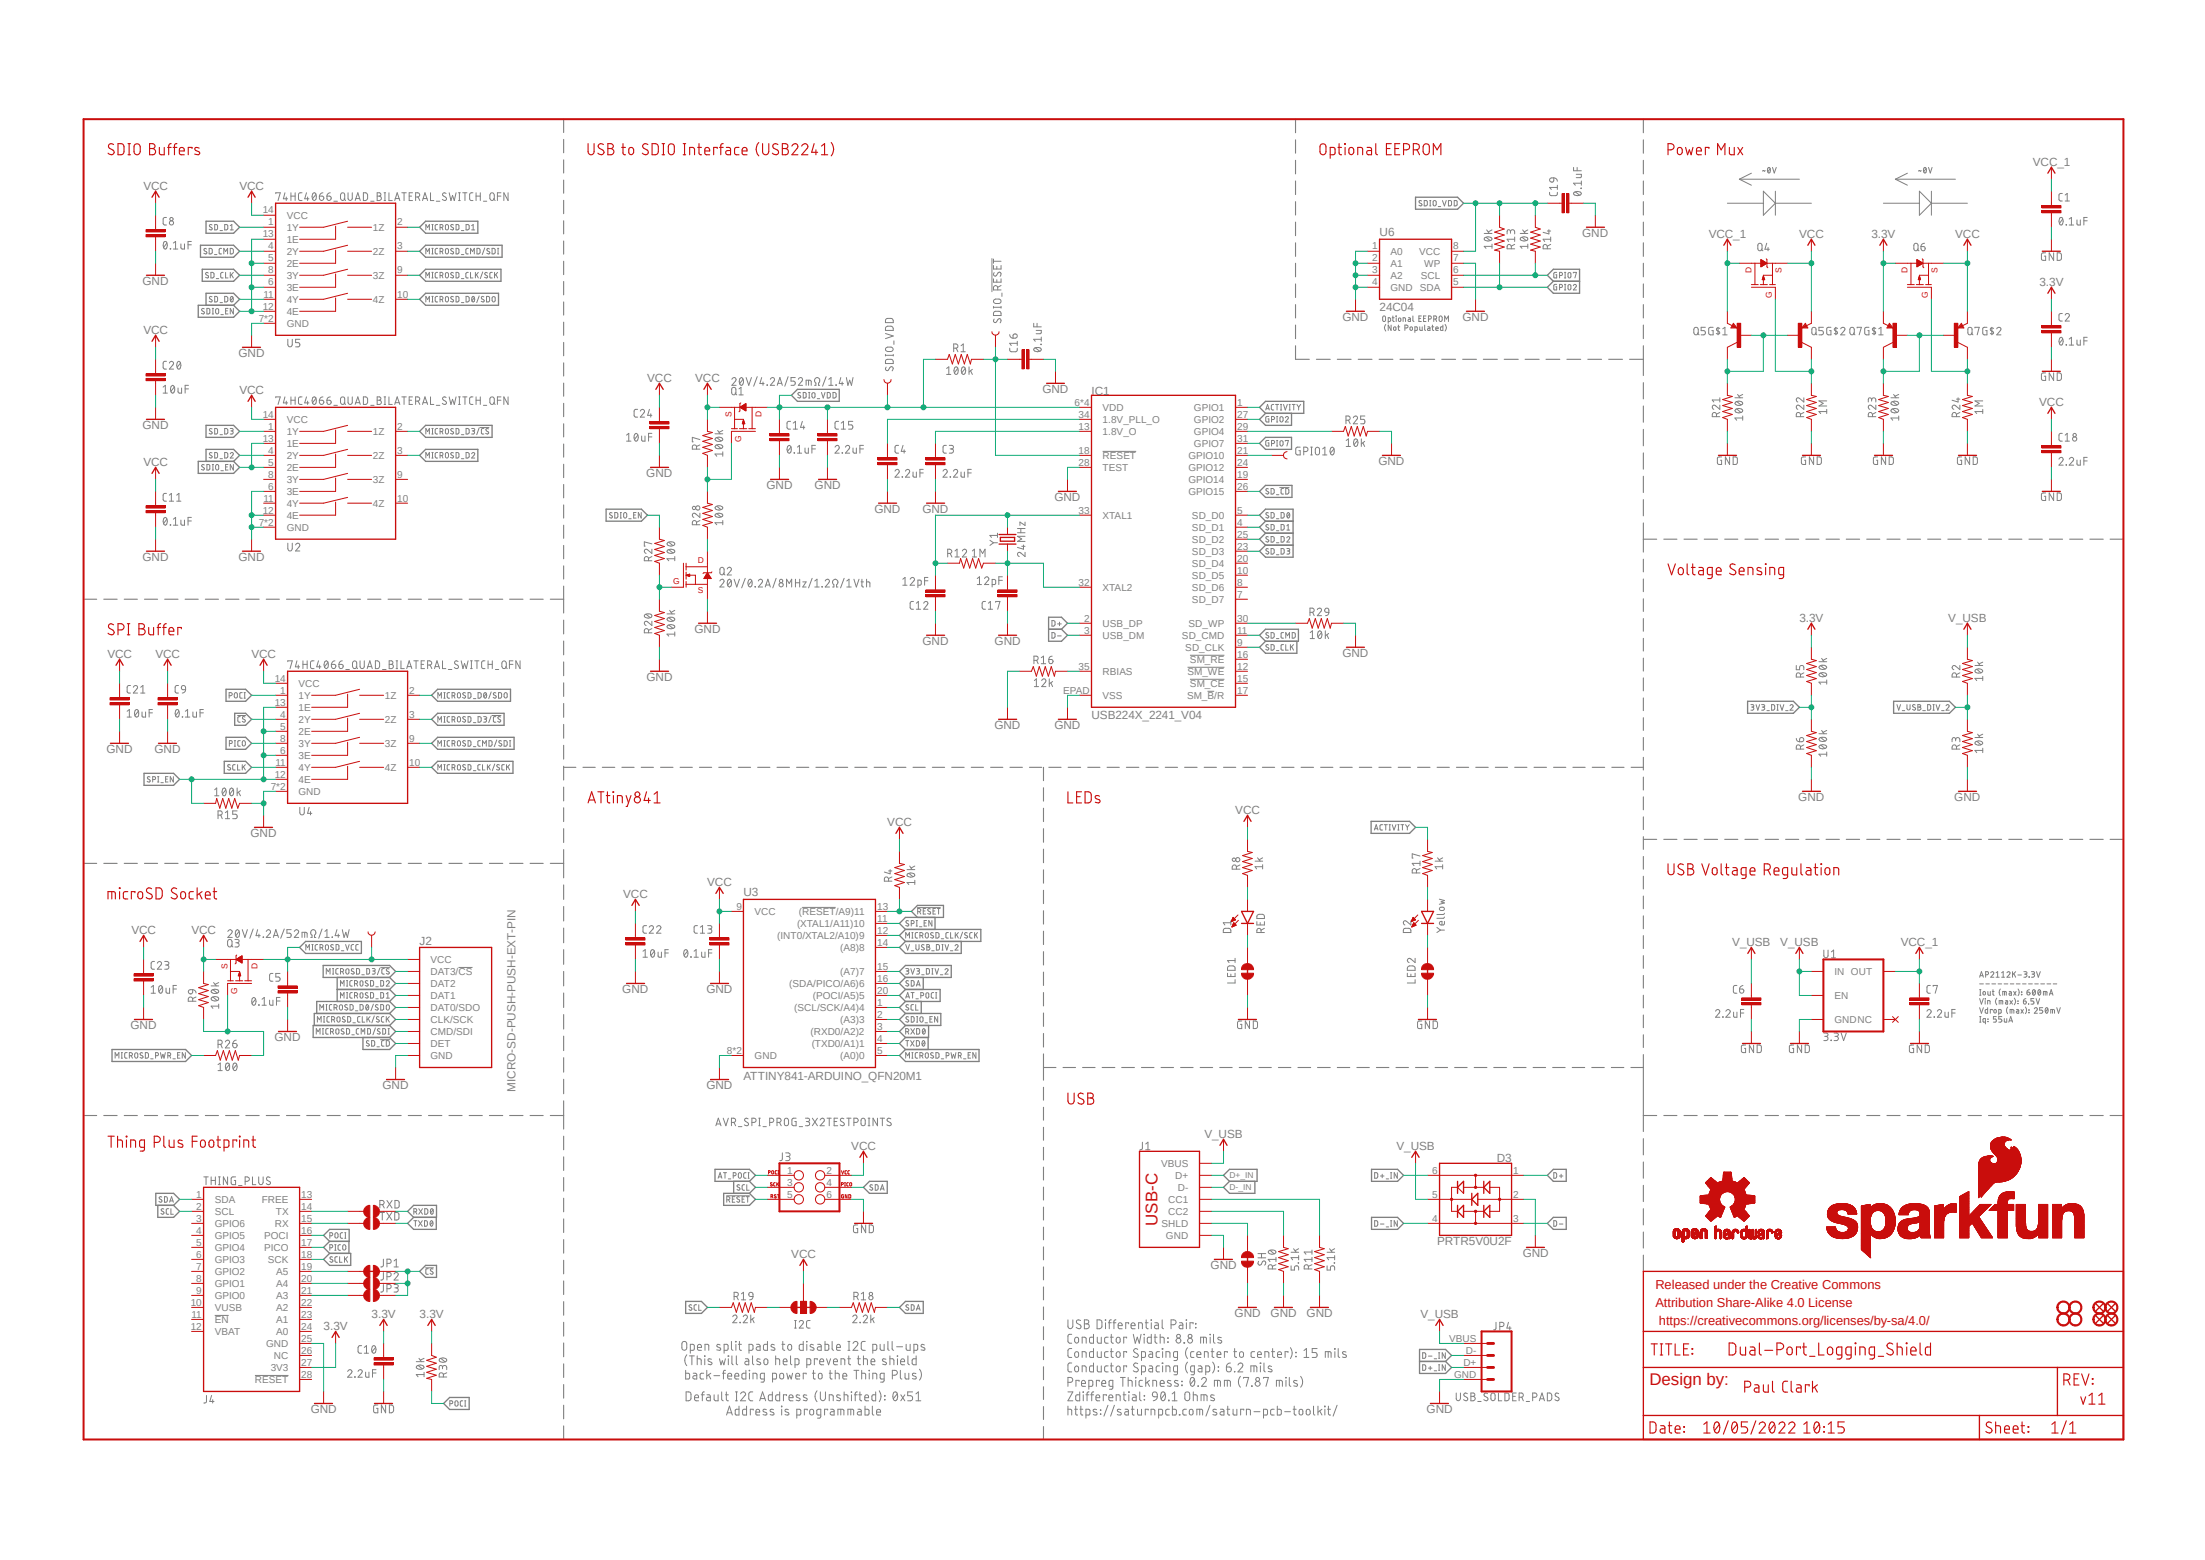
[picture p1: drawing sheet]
<svg xmlns="http://www.w3.org/2000/svg" width="420mm" height="297mm" viewBox="0 0 420 297" stroke-linecap="round" stroke-linejoin="round" font-family="sans-serif">
<defs><g id="words">
<g font-size="3.2" fill="#c90d0c">
<text x="220.5" y="233.4" transform="rotate(-90 220.5 233.4)">USB-C</text>
<text x="314.2" y="263.8">Design by:</text>
</g>
<g font-size="2.5" fill="#c90d0c">
<text x="315.3" y="245.5">Released under the Creative Commons</text>
<text x="315.3" y="248.9">Attribution Share-Alike 4.0 License</text>
<text x="316" y="252.3">https://creativecommons.org/licenses/by-sa/4.0/</text>
</g>
<g font-size="2.2" fill="#808080">
<text x="387.2" y="31.6">VCC_1</text>
<text x="27.3" y="36.2">VCC</text>
<text x="45.6" y="36.2">VCC</text>
<text x="262.8" y="44.9">U6</text>
<text x="301.4" y="45.1">GND</text>
<text x="325.5" y="45.3">VCC_1</text>
<text x="342.7" y="45.3">VCC</text>
<text x="356.4" y="45.3">3.3V</text>
<text x="372.4" y="45.3">VCC</text>
<text x="27.1" y="54.2">GND</text>
<text x="262.8" y="59.3">24C04</text>
<text x="388.5" y="54.4">3.3V</text>
<text x="27.3" y="63.6">VCC</text>
<text x="255.7" y="61.1">GND</text>
<text x="278.6" y="61.1">GND</text>
<text x="45.4" y="67.9">GND</text>
<text x="45.6" y="75">VCC</text>
<text x="123.3" y="72.7">VCC</text>
<text x="132.4" y="72.7">VCC</text>
<text x="198.5" y="74.8">GND</text>
<text x="207.9" y="75.3">IC1</text>
<text x="388.4" y="77.3">VCC</text>
<text x="27.1" y="81.7">GND</text>
<text x="27.3" y="88.7">VCC</text>
<text x="262.6" y="88.5">GND</text>
<text x="123.1" y="90.8">GND</text>
<text x="146" y="93.1">GND</text>
<text x="155.2" y="93.1">GND</text>
<text x="200.8" y="95.4">GND</text>
<text x="166.5" y="97.7">GND</text>
<text x="175.7" y="97.7">GND</text>
<text x="27.1" y="106.8">GND</text>
<text x="45.4" y="106.8">GND</text>
<text x="342.7" y="118.4">3.3V</text>
<text x="371.1" y="118.4">V_USB</text>
<text x="20.4" y="125.3">VCC</text>
<text x="29.6" y="125.3">VCC</text>
<text x="47.9" y="125.3">VCC</text>
<text x="132.3" y="120.5">GND</text>
<text x="175.7" y="122.8">GND</text>
<text x="189.4" y="122.8">GND</text>
<text x="255.7" y="125.1">GND</text>
<text x="123.1" y="129.7">GND</text>
<text x="207.9" y="136.9">USB224X_2241_V04</text>
<text x="20.3" y="143.4">GND</text>
<text x="29.4" y="143.4">GND</text>
<text x="189.4" y="138.8">GND</text>
<text x="200.8" y="138.8">GND</text>
<text x="235.3" y="155">VCC</text>
<text x="342.5" y="152.5">GND</text>
<text x="372.2" y="152.5">GND</text>
<text x="47.7" y="159.3">GND</text>
<text x="169" y="157.3">VCC</text>
<text x="118.7" y="171">VCC</text>
<text x="134.7" y="168.7">VCC</text>
<text x="141.6" y="170.6">U3</text>
<text x="25" y="177.8">VCC</text>
<text x="36.4" y="177.8">VCC</text>
<text x="79.9" y="179.9">J2</text>
<text x="329.9" y="180.1">V_USB</text>
<text x="339.1" y="180.1">V_USB</text>
<text x="362" y="180.1">VCC_1</text>
<text x="118.5" y="189.1">GND</text>
<text x="134.5" y="189.1">GND</text>
<text x="24.9" y="195.9">GND</text>
<text x="52.3" y="198.2">GND</text>
<text x="72.9" y="207.3">GND</text>
<text x="98.2" y="207.8" transform="rotate(-90 98.2 207.8)">MICRO-SD-PUSH-PUSH-EXT-PIN</text>
<text x="134.5" y="207.3">GND</text>
<text x="141.6" y="205.5">ATTINY841-ARDUINO_QFN20M1</text>
<text x="162.1" y="219">VCC</text>
<text x="229.4" y="216.7">V_USB</text>
<text x="266" y="219">V_USB</text>
<text x="285.1" y="221.3">D3</text>
<text x="150.7" y="239.6">VCC</text>
<text x="273.7" y="237.1">PRTR5V0U2F</text>
<text x="290" y="239.4">GND</text>
<text x="230.6" y="241.6">GND</text>
<text x="70.8" y="251">3.3V</text>
<text x="79.9" y="251">3.3V</text>
<text x="235.2" y="250.8">GND</text>
<text x="242" y="250.8">GND</text>
<text x="248.9" y="250.8">GND</text>
<text x="270.6" y="251">V_USB</text>
<text x="61.6" y="253.3">3.3V</text>
<text x="59.2" y="269">GND</text>
<text x="271.7" y="269">GND</text>
</g>
<g font-size="1.9" fill="#808080">
<text x="50" y="40.6">14</text>
<text x="54.6" y="41.7">VCC</text>
<text x="50" y="45.2">13</text>
<text x="51.1" y="42.9">1</text>
<text x="51.1" y="47.5">4</text>
<text x="54.6" y="43.9">1Y</text>
<text x="54.6" y="46.2">1E</text>
<text x="71" y="43.9">1Z</text>
<text x="75.7" y="42.9">2</text>
<text x="75.7" y="47.5">3</text>
<text x="261.4" y="47.5">1</text>
<text x="276.8" y="47.5">8</text>
<text x="51.1" y="49.8">5</text>
<text x="51.1" y="52.1">8</text>
<text x="54.6" y="48.5">2Y</text>
<text x="54.6" y="50.8">2E</text>
<text x="54.6" y="53.1">3Y</text>
<text x="71" y="48.5">2Z</text>
<text x="71" y="53.1">3Z</text>
<text x="75.7" y="52.1">9</text>
<text x="261.4" y="52.1">3</text>
<text x="261.4" y="49.8">2</text>
<text x="264.8" y="53.1">A2</text>
<text x="264.8" y="48.5">A0</text>
<text x="264.8" y="50.8">A1</text>
<text x="270.3" y="48.5">VCC</text>
<text x="270.6" y="53.1">SCL</text>
<text x="271.2" y="50.8">WP</text>
<text x="276.8" y="49.8">7</text>
<text x="276.8" y="52.1">6</text>
<text x="50" y="58.9">12</text>
<text x="50.2" y="56.6">11</text>
<text x="51.1" y="54.4">6</text>
<text x="54.6" y="55.4">3E</text>
<text x="54.6" y="57.7">4Y</text>
<text x="54.6" y="59.9">4E</text>
<text x="71" y="57.7">4Z</text>
<text x="75.7" y="56.6">10</text>
<text x="261.4" y="54.4">4</text>
<text x="264.8" y="55.4">GND</text>
<text x="270.4" y="55.4">SDA</text>
<text x="276.8" y="54.4">5</text>
<text x="49.3" y="61.2">7*2</text>
<text x="54.6" y="62.2">GND</text>
<text x="204.7" y="77.2">6*4</text>
<text x="235.6" y="77.2">1</text>
<text x="50" y="79.5">14</text>
<text x="51.1" y="81.8">1</text>
<text x="54.6" y="82.8">1Y</text>
<text x="54.6" y="80.5">VCC</text>
<text x="71" y="82.8">1Z</text>
<text x="75.7" y="81.8">2</text>
<text x="205.4" y="79.5">34</text>
<text x="205.4" y="81.8">13</text>
<text x="210" y="78.2">VDD</text>
<text x="210" y="80.5">1.8V_PLL_O</text>
<text x="210" y="82.8">1.8V_O</text>
<text x="227.4" y="78.2">GPIO1</text>
<text x="227.4" y="80.5">GPIO2</text>
<text x="227.4" y="82.8">GPIO4</text>
<text x="235.6" y="79.5">27</text>
<text x="235.6" y="81.8">29</text>
<text x="50" y="84.1">13</text>
<text x="51.1" y="86.4">4</text>
<text x="51.1" y="88.6">5</text>
<text x="54.6" y="85.1">1E</text>
<text x="54.6" y="87.4">2Y</text>
<text x="54.6" y="89.7">2E</text>
<text x="71" y="87.3">2Z</text>
<text x="75.7" y="86.4">3</text>
<text x="205.4" y="86.4">18</text>
<text x="205.4" y="88.6">28</text>
<text x="210" y="87.4">RESET</text>
<text x="210" y="89.7">TEST</text>
<text x="226.4" y="87.3">GPIO10</text>
<text x="226.4" y="89.6">GPIO12</text>
<text x="227.4" y="85">GPIO7</text>
<text x="235.6" y="84.1">31</text>
<text x="235.6" y="86.4">21</text>
<text x="235.6" y="88.6">24</text>
<text x="50.2" y="95.5">11</text>
<text x="51.1" y="90.9">8</text>
<text x="51.1" y="93.2">6</text>
<text x="54.6" y="91.9">3Y</text>
<text x="54.6" y="94.2">3E</text>
<text x="71" y="91.9">3Z</text>
<text x="75.7" y="90.9">9</text>
<text x="75.7" y="95.5">10</text>
<text x="226.4" y="91.9">GPIO14</text>
<text x="226.4" y="94.2">GPIO15</text>
<text x="235.6" y="90.9">19</text>
<text x="235.6" y="93.2">26</text>
<text x="49.3" y="100.1">7*2</text>
<text x="50" y="97.8">12</text>
<text x="54.6" y="96.5">4Y</text>
<text x="54.6" y="98.8">4E</text>
<text x="54.6" y="101.1">GND</text>
<text x="71" y="96.5">4Z</text>
<text x="205.4" y="97.8">33</text>
<text x="210" y="98.8">XTAL1</text>
<text x="227" y="101.1">SD_D1</text>
<text x="227" y="98.8">SD_D0</text>
<text x="235.6" y="100.1">4</text>
<text x="235.6" y="97.8">5</text>
<text x="227" y="103.3">SD_D2</text>
<text x="227" y="105.6">SD_D3</text>
<text x="227" y="107.9">SD_D4</text>
<text x="235.6" y="102.4">25</text>
<text x="235.6" y="104.6">23</text>
<text x="235.6" y="106.9">20</text>
<text x="205.4" y="111.5">32</text>
<text x="210" y="112.5">XTAL2</text>
<text x="227" y="112.5">SD_D6</text>
<text x="227" y="110.2">SD_D5</text>
<text x="235.6" y="111.5">8</text>
<text x="235.6" y="109.2">10</text>
<text x="235.6" y="113.8">7</text>
<text x="206.5" y="118.4">2</text>
<text x="210" y="119.4">USB_DP</text>
<text x="226.4" y="119.3">SD_WP</text>
<text x="227" y="114.8">SD_D7</text>
<text x="235.6" y="118.4">30</text>
<text x="206.5" y="120.7">3</text>
<text x="210" y="121.7">USB_DM</text>
<text x="225.1" y="121.6">SD_CMD</text>
<text x="225.8" y="123.9">SD_CLK</text>
<text x="235.6" y="120.7">11</text>
<text x="235.6" y="122.9">9</text>
<text x="235.6" y="125.2">16</text>
<text x="52.3" y="129.8">14</text>
<text x="56.9" y="130.8">VCC</text>
<text x="205.4" y="127.5">35</text>
<text x="210" y="128.5">RBIAS</text>
<text x="226.2" y="128.5">SM_WE</text>
<text x="226.7" y="126.2">SM_RE</text>
<text x="226.7" y="130.8">SM_CE</text>
<text x="235.6" y="127.5">12</text>
<text x="235.6" y="129.8">15</text>
<text x="52.3" y="134.4">13</text>
<text x="53.4" y="132.1">1</text>
<text x="53.4" y="136.7">4</text>
<text x="56.9" y="133.1">1Y</text>
<text x="56.9" y="135.3">1E</text>
<text x="56.9" y="137.6">2Y</text>
<text x="73.3" y="133.1">1Z</text>
<text x="73.3" y="137.6">2Z</text>
<text x="77.9" y="132.1">2</text>
<text x="77.9" y="136.7">3</text>
<text x="202.5" y="132.1">EPAD</text>
<text x="210" y="133.1">VSS</text>
<text x="226.1" y="133.1">SM_B/R</text>
<text x="235.6" y="132.1">17</text>
<text x="53.4" y="138.9">5</text>
<text x="53.4" y="141.2">8</text>
<text x="53.4" y="143.5">6</text>
<text x="56.9" y="139.9">2E</text>
<text x="56.9" y="142.2">3Y</text>
<text x="73.3" y="142.2">3Z</text>
<text x="77.9" y="141.2">9</text>
<text x="52.3" y="148.1">12</text>
<text x="52.5" y="145.8">11</text>
<text x="56.9" y="144.5">3E</text>
<text x="56.9" y="146.8">4Y</text>
<text x="56.9" y="149.1">4E</text>
<text x="73.3" y="146.8">4Z</text>
<text x="77.9" y="145.8">10</text>
<text x="51.6" y="150.4">7*2</text>
<text x="56.9" y="151.3">GND</text>
<text x="140.3" y="173.2">9</text>
<text x="167.1" y="173.2">13</text>
<text x="143.7" y="174.2">VCC</text>
<text x="148" y="178.8">(INT0/XTAL2/A10)9</text>
<text x="151.8" y="176.5">(XTAL1/A11)10</text>
<text x="152.1" y="174.2">(RESET/A9)11</text>
<text x="167.1" y="175.5">11</text>
<text x="167.1" y="177.8">12</text>
<text x="82" y="185.6">DAT3/CS</text>
<text x="82" y="183.3">VCC</text>
<text x="160" y="185.6">(A7)7</text>
<text x="160" y="181.1">(A8)8</text>
<text x="167.1" y="184.6">15</text>
<text x="167.1" y="180">14</text>
<text x="349.4" y="185.6">IN OUT</text>
<text x="82" y="187.9">DAT2</text>
<text x="82" y="190.2">DAT1</text>
<text x="150.3" y="187.9">(SDA/PICO/A6)6</text>
<text x="154.8" y="190.2">(POCI/A5)5</text>
<text x="167.1" y="191.5">1</text>
<text x="167.1" y="189.2">20</text>
<text x="167.1" y="186.9">16</text>
<text x="349.4" y="190.2">EN</text>
<text x="82" y="197.1">CMD/SDI</text>
<text x="82" y="192.5">DAT0/SDO</text>
<text x="82" y="194.8">CLK/SCK</text>
<text x="151.3" y="192.5">(SCL/SCK/A4)4</text>
<text x="154.4" y="197">(RXD0/A2)2</text>
<text x="160" y="194.8">(A3)3</text>
<text x="167.1" y="193.8">2</text>
<text x="167.1" y="196">3</text>
<text x="349.4" y="194.8">GNDNC</text>
<text x="82" y="201.6">GND</text>
<text x="82" y="199.4">DET</text>
<text x="138.4" y="200.6">8*2</text>
<text x="143.7" y="201.6">GND</text>
<text x="154.6" y="199.3">(TXD0/A1)1</text>
<text x="160" y="201.6">(A0)0</text>
<text x="167.1" y="198.3">4</text>
<text x="167.1" y="200.6">5</text>
<text x="149.9" y="223.5">1</text>
<text x="149.9" y="225.8">3</text>
<text x="157.4" y="223.5">2</text>
<text x="157.4" y="225.8">4</text>
<text x="221.2" y="222.2">VBUS</text>
<text x="223.9" y="224.5">D+</text>
<text x="224.3" y="226.7">D-</text>
<text x="272.8" y="223.5">6</text>
<text x="288.2" y="223.5">1</text>
<text x="37.4" y="228.1">1</text>
<text x="37.4" y="230.3">2</text>
<text x="37.4" y="232.6">3</text>
<text x="40.9" y="229.1">SDA</text>
<text x="40.9" y="231.4">SCL</text>
<text x="40.9" y="233.6">GPIO6</text>
<text x="49.9" y="229">FREE</text>
<text x="52.3" y="233.6">RX</text>
<text x="52.5" y="231.3">TX</text>
<text x="57.4" y="228.1">13</text>
<text x="57.4" y="230.3">14</text>
<text x="57.4" y="232.6">15</text>
<text x="149.9" y="228.1">5</text>
<text x="157.4" y="228.1">6</text>
<text x="221.2" y="233.6">SHLD</text>
<text x="222.5" y="229">CC1</text>
<text x="222.5" y="231.3">CC2</text>
<text x="272.8" y="228.1">5</text>
<text x="272.8" y="232.6">4</text>
<text x="288.2" y="228.1">2</text>
<text x="288.2" y="232.6">3</text>
<text x="37.4" y="234.9">4</text>
<text x="37.4" y="237.2">5</text>
<text x="37.4" y="239.5">6</text>
<text x="40.9" y="235.9">GPIO5</text>
<text x="40.9" y="238.2">GPIO4</text>
<text x="50.3" y="235.9">POCI</text>
<text x="50.3" y="238.2">PICO</text>
<text x="57.4" y="234.9">16</text>
<text x="57.4" y="237.2">17</text>
<text x="57.4" y="239.5">18</text>
<text x="222.1" y="235.9">GND</text>
<text x="37.4" y="241.8">7</text>
<text x="37.4" y="244.1">8</text>
<text x="40.9" y="240.5">GPIO3</text>
<text x="40.9" y="242.7">GPIO2</text>
<text x="40.9" y="245">GPIO1</text>
<text x="51" y="240.5">SCK</text>
<text x="52.6" y="242.7">A5</text>
<text x="52.6" y="245">A4</text>
<text x="57.4" y="241.8">19</text>
<text x="57.4" y="244.1">20</text>
<text x="36.3" y="248.6">10</text>
<text x="36.4" y="250.9">11</text>
<text x="37.4" y="246.3">9</text>
<text x="40.9" y="247.3">GPIO0</text>
<text x="40.9" y="249.6">VUSB</text>
<text x="40.9" y="251.9">EN</text>
<text x="52.6" y="247.3">A3</text>
<text x="52.6" y="249.6">A2</text>
<text x="52.6" y="251.9">A1</text>
<text x="57.4" y="246.3">21</text>
<text x="57.4" y="248.6">22</text>
<text x="57.4" y="250.9">23</text>
<text x="36.3" y="253.2">12</text>
<text x="40.9" y="254.2">VBAT</text>
<text x="50.7" y="256.5">GND</text>
<text x="52.6" y="254.2">A0</text>
<text x="57.4" y="253.2">24</text>
<text x="57.4" y="255.5">25</text>
<text x="57.4" y="257.8">26</text>
<text x="276" y="255.5">VBUS</text>
<text x="279.2" y="257.8">D-</text>
<text x="48.6" y="263.3">RESET</text>
<text x="51.6" y="261">3V3</text>
<text x="52.2" y="258.7">NC</text>
<text x="57.4" y="260.1">27</text>
<text x="57.4" y="262.3">28</text>
<text x="276.9" y="262.3">GND</text>
<text x="278.7" y="260.1">D+</text>
</g>
<g font-size="1.6" fill="#c90d0c">
<text x="333.6" y="51.9" transform="rotate(-90 333.6 51.9)">D</text>
<text x="339.3" y="51.9" transform="rotate(-90 339.3 51.9)">S</text>
<text x="363.3" y="51.9" transform="rotate(-90 363.3 51.9)">D</text>
<text x="369" y="51.9" transform="rotate(-90 369 51.9)">S</text>
<text x="337.5" y="56.6" transform="rotate(-90 337.5 56.6)">G</text>
<text x="367.2" y="56.6" transform="rotate(-90 367.2 56.6)">G</text>
<text x="139.3" y="79.4" transform="rotate(-90 139.3 79.4)">S</text>
<text x="145" y="79.4" transform="rotate(-90 145 79.4)">D</text>
<text x="141.2" y="84.1" transform="rotate(-90 141.2 84.1)">G</text>
<text x="132.9" y="107.2">D</text>
<text x="128.2" y="111.1">G</text>
<text x="132.9" y="112.9">S</text>
<text x="43.3" y="184.5" transform="rotate(-90 43.3 184.5)">S</text>
<text x="49.1" y="184.5" transform="rotate(-90 49.1 184.5)">D</text>
<text x="45.2" y="189.2" transform="rotate(-90 45.2 189.2)">G</text>
</g>
<g font-size="1.6" fill="#808080">
<text x="234.2" y="224.4">D+_IN</text>
<text x="234.2" y="226.7">D-_IN</text>
</g>
</g></defs>
<path d="M15.5 22.5l389.2 252.1M404.7 22.5l-389.2 252.1" fill="none" stroke="#fff" stroke-width=".19"/>
<g fill="none" stroke="#808080" stroke-width=".21">
<path d="M107.4 22.7v2.5M107.4 26.5v2.6M107.4 30.4v2.5M107.4 34.3v2.5M107.4 38.1v2.6M246.8 22.7v2.6M246.8 26.6v2.6M246.8 30.5v2.6M246.8 34.5v2.5M246.8 38.4v2.5M313 22.7v2.6M313 26.6v2.6"/>
<path d="M313 30.5v2.6M313 34.5v2.5M313 38.4v2.5M107.4 42v2.5M107.4 45.9v2.5M107.4 49.7v2.6M107.4 53.6v2.5M107.4 57.5v2.5M246.8 42.3v2.6M246.8 46.2v2.6M246.8 50.1v2.6M246.8 54.1v2.5"/>
<path d="M246.8 58v2.5M313 42.3v2.6M313 46.2v2.6M313 50.1v2.6M313 54.1v2.5M313 58v2.5M107.4 61.3v2.5M107.4 65.2v2.5M107.4 69.1v2.5M107.4 72.9v2.5M107.4 76.8v2.5M246.8 65.8v2.6h2.6"/>
<path d="M246.8 61.9v2.6M250.7 68.4h2.7M254.7 68.4h2.6M258.7 68.4h2.6M262.7 68.4h2.6M266.7 68.4h2.6M270.6 68.4h2.7M274.6 68.4h2.6M278.6 68.4h2.6M282.5 68.4h2.7M286.5 68.4h2.7M290.5 68.4h2.7"/>
<path d="M294.5 68.4h2.6M298.4 68.4h2.7M302.4 68.4h2.7M306.4 68.4h2.6M310.4 68.4h2.6M313 61.9v2.6M313 65.8v5.7M313 72.9v3M313 77.3v3.1M107.4 80.7v2.5M107.4 84.5v2.5M107.4 88.4v2.5"/>
<path d="M107.4 92.2v2.6M107.4 96.1v2.5M107.4 100v2.5M313 81.7v3.2M313 86.2v3.1M313 90.7v3.1M313 95.1v3.1M313 99.6v5.5M15.9 114.1h2.5M19.8 114.1h2.5M23.7 114.1h2.5M27.5 114.1h2.5"/>
<path d="M31.4 114.1h2.5M35.3 114.1h2.5M39.1 114.1h2.5M43 114.1h2.5M46.8 114.1h2.6M50.7 114.1h2.5M54.6 114.1h2.5M58.4 114.1h2.6M62.3 114.1h2.5M66.2 114.1h2.5M70 114.1h2.6M73.9 114.1h2.5"/>
<path d="M77.8 114.1h2.5M81.6 114.1h2.6M85.5 114.1h2.5M89.4 114.1h2.5M93.2 114.1h2.6M97.1 114.1h2.5M101 114.1h2.5M104.8 114.1h2.6M107.4 103.8v2.6M107.4 107.7v2.5M107.4 111.6v5.1M107.4 118.1v2.6"/>
<path d="M313 106.5v2.4M313 110.2v2.4M313 114v2.4M313 117.8v2.4M313 102.7h2.6M316.9 102.7h2.5M320.8 102.7h2.5M324.6 102.7h2.6M328.5 102.7h2.5M332.4 102.7h2.5M336.2 102.7h2.6M340.1 102.7h2.5"/>
<path d="M344 102.7h2.5M347.8 102.7h2.6M351.7 102.7h2.5M355.6 102.7h2.5M359.4 102.7h2.5M363.3 102.7h2.5M367.2 102.7h2.5M371 102.7h2.5M374.9 102.7h2.5M378.8 102.7h2.5M382.6 102.7h2.5M386.5 102.7h2.5"/>
<path d="M390.4 102.7h2.5M394.2 102.7h2.5M398.1 102.7h2.5M401.9 102.7h2.6M107.4 122v2.7M107.4 126v2.7M107.4 130v2.6M107.4 133.9v2.7M107.4 137.9v2.6M313 121.5v2.5M313 125.3v2.5M313 129.1v2.4"/>
<path d="M313 132.9v2.4M313 136.7v2.4M107.4 141.9v2.6M107.4 145.9v2.6M107.4 149.9v2.6M107.4 153.8v2.6M107.4 157.8v2.6M107.4 146.1h2.3M111 146.1h2.4M114.7 146.1h2.4M118.4 146.1h2.4M122.1 146.1h2.4"/>
<path d="M125.8 146.1h2.4M129.5 146.1h2.4M133.2 146.1h2.4M136.9 146.1h2.4M140.6 146.1h2.4M144.3 146.1h2.3M148 146.1h2.4M151.7 146.1h2.4M155.4 146.1h2.3M159.1 146.1h2.4M162.8 146.1h2.3M166.5 146.1h2.3"/>
<path d="M170.2 146.1h2.4M173.9 146.1h2.3M177.6 146.1h2.3M181.3 146.1h2.3M185 146.1h2.3M188.7 146.1h2.3M192.4 146.1h2.3M196.1 146.1h2.3M198.8 146.1v2.5M198.8 150v2.5M198.8 153.9v2.5M198.8 157.8v2.6"/>
<path d="M199.8 146.1h2.3M203.5 146.1h2.3M207.2 146.1h2.3M210.9 146.1h2.3M214.5 146.1h2.4M218.3 146.1h2.3M222 146.1h2.3M225.6 146.1h2.4M229.4 146.1h2.3M233 146.1h2.4M236.7 146.1h2.4M240.5 146.1h2.3"/>
<path d="M244.1 146.1h2.4M247.8 146.1h2.4M251.5 146.1h2.4M255.2 146.1h2.4M258.9 146.1h2.4M262.6 146.1h2.4M266.3 146.1h2.3M270 146.1h2.4M273.7 146.1h2.4M277.4 146.1h2.3M281.1 146.1h2.4M284.8 146.1h2.3"/>
<path d="M288.5 146.1h2.3M292.2 146.1h2.4M295.9 146.1h2.3M299.6 146.1h2.3M303.3 146.1h2.3M307 146.1h2.3M310.7 146.1h2.3M313 159.8h2.6M313 140.4v2.4M313 144.2v2.4M313 148v2.4M313 151.7v2.5"/>
<path d="M313 155.5v2.4M313 159.3v2.4M316.9 159.8h2.5M320.8 159.8h2.5M324.6 159.8h2.6M328.5 159.8h2.5M332.4 159.8h2.5M336.2 159.8h2.6M340.1 159.8h2.5M344 159.8h2.5M347.8 159.8h2.6M351.7 159.8h2.5"/>
<path d="M355.6 159.8h2.5M359.4 159.8h2.5M363.3 159.8h2.5M367.2 159.8h2.5M371 159.8h2.5M374.9 159.8h2.5M378.8 159.8h2.5M382.6 159.8h2.5M386.5 159.8h2.5M390.4 159.8h2.5M394.2 159.8h2.5M398.1 159.8h2.5"/>
<path d="M401.9 159.8h2.6M15.9 164.4h2.5M19.8 164.4h2.5M23.7 164.4h2.5M27.5 164.4h2.5M31.4 164.4h2.5M35.3 164.4h2.5M39.1 164.4h2.5M43 164.4h2.5M46.8 164.4h2.6M50.7 164.4h2.5M54.6 164.4h2.5"/>
<path d="M58.4 164.4h2.6M62.3 164.4h2.5M66.2 164.4h2.5M70 164.4h2.6M73.9 164.4h2.5M77.8 164.4h2.5M81.6 164.4h2.6M85.5 164.4h2.5M89.4 164.4h2.5M93.2 164.4h2.6M97.1 164.4h2.5M101 164.4h2.5"/>
<path d="M104.8 164.4h2.6M107.4 161.8v5.3M107.4 168.5v2.7M107.4 172.6v2.7M107.4 176.7v2.8M198.8 161.7v2.6M198.8 165.6v2.5M198.8 169.5v2.5M198.8 173.4v2.5M198.8 177.3v2.5M313 163.1v2.4M313 166.8v2.4"/>
<path d="M313 170.6v2.4M313 174.4v2.4M313 178.1v2.5M107.4 180.8v2.8M107.4 185v2.7M107.4 189.1v2.7M107.4 193.2v2.7M107.4 197.3v2.7M198.8 181.2v2.5M198.8 185.1v2.5M198.8 189v2.5M198.8 192.9v2.5"/>
<path d="M198.8 196.8v2.5M313 181.9v2.5M313 185.7v2.4M313 189.5v2.4M313 193.3v2.4M313 197v2.4M15.9 212.4h2.5M19.8 212.4h2.5M23.7 212.4h2.5M27.5 212.4h2.5M31.4 212.4h2.5M35.3 212.4h2.5"/>
<path d="M39.1 212.4h2.5M43 212.4h2.5M46.8 212.4h2.6M50.7 212.4h2.5M54.6 212.4h2.5M58.4 212.4h2.6M62.3 212.4h2.5M66.2 212.4h2.5M70 212.4h2.6M73.9 212.4h2.5M77.8 212.4h2.5M81.6 212.4h2.6"/>
<path d="M85.5 212.4h2.5M89.4 212.4h2.5M93.2 212.4h2.6M97.1 212.4h2.5M101 212.4h2.5M104.8 212.4h2.6M107.4 201.4v2.7M107.4 205.5v2.7M107.4 209.6v5.4M107.4 216.3v2.6M198.8 200.7v5M198.8 207v2.5"/>
<path d="M198.8 210.8v2.5M198.8 214.6v2.5M198.8 218.4v2.5M198.8 203.2h2.3M202.5 203.2h2.4M206.2 203.2h2.4M209.9 203.2h2.4M213.7 203.2h2.4M217.4 203.2h2.4M221.1 203.2h2.4M224.9 203.2h2.3M228.6 203.2h2.4"/>
<path d="M232.3 203.2h2.4M236.1 203.2h2.3M239.8 203.2h2.3M243.5 203.2h2.4M247.2 203.2h2.4M251 203.2h2.4M254.7 203.2h2.4M258.4 203.2h2.4M262.2 203.2h2.3M265.9 203.2h2.4M269.6 203.2h2.4M273.3 203.2h2.4"/>
<path d="M277.1 203.2h2.3M280.8 203.2h2.4M284.5 203.2h2.4M288.3 203.2h2.4M292 203.2h2.4M295.7 203.2h2.4M299.5 203.2h2.3M303.2 203.2h2.4M306.9 203.2h2.4M310.6 203.2h2.4M313 200.8v14.6M313 216.8v3.1"/>
<path d="M313 212.4h2.6M316.9 212.4h2.5M320.8 212.4h2.5M324.6 212.4h2.6M328.5 212.4h2.5M332.4 212.4h2.5M336.2 212.4h2.6M340.1 212.4h2.5M344 212.4h2.5M347.8 212.4h2.6M351.7 212.4h2.5M355.6 212.4h2.5"/>
<path d="M359.4 212.4h2.5M363.3 212.4h2.5M367.2 212.4h2.5M371 212.4h2.5M374.9 212.4h2.5M378.8 212.4h2.5M382.6 212.4h2.5M386.5 212.4h2.5M390.4 212.4h2.5M394.2 212.4h2.5M398.1 212.4h2.5M401.9 212.4h2.6"/>
<path d="M107.4 220.3v2.5M107.4 224.2v2.6M107.4 228.1v2.6M107.4 232.1v2.6M107.4 236v2.6M107.4 239.9v2.6M198.8 222.2v2.5M198.8 226v2.5M198.8 229.8v2.5M198.8 233.6v2.5M198.8 237.4v2.5M313 221.2v3.1"/>
<path d="M313 225.7v3.1M313 230.1v3.1M313 234.6v3M313 239v3.1M107.4 243.9v2.6M107.4 247.8v2.6M107.4 251.8v2.6M107.4 255.7v2.6M107.4 259.7v2.6M198.8 241.2v2.5M198.8 245v2.5M198.8 248.8v2.4"/>
<path d="M198.8 252.6v2.5M198.8 256.4v2.5M107.4 263.6v2.6M107.4 267.5v2.6M107.4 271.5v2.6M198.8 260.2v2.5M198.8 264v2.4M198.8 267.8v2.5M198.8 271.6v2.5"/>
</g>
<g fill="none" stroke="#808080" stroke-width=".19">
<path d="M52.5 36.9v-.2h.9l-.4 1.5M54.3 36.7l-.3 1.1h.8M54.5 37.5v.7M55.4 36.7v1.5M55.4 37.3h.8M56.2 36.7v1.5M57.5 36.7h-.5l-.1 .3v1l.6 .2M58.4 36.7l-.4 1.1h.8M58.6 37.5v.7M59.7 36.7h.2a.91 .91 0 0 1 0 1.5 .93 .93 0 0 1-.2-1.5zM60.2 37l-.7 .8M60.8 37.3h.5a.42 .42 0 0 1 .4 .5 .42 .42 0 0 1-.5 .4 .42 .42 0 0 1-.4-.4z"/>
<path d="M61.5 36.7a.74 .74 0 0 0-.7 .6M62.3 37.3h.4a.41 .41 0 0 1 .4 .5 .41 .41 0 0 1-.4 .4 .41 .41 0 0 1-.4-.4zM62.9 36.7a.65 .65 0 0 0-.6 .6M63.6 38.3h.7M65.1 36.7a.39 .39 0 0 1 .4 0 .39 .39 0 0 1 .2 .4v.7a.4 .4 0 0 1-.4 .4 .4 .4 0 0 1-.4-.4v-.7zM65.5 37.8l.3 .4M66.3 36.7v1.1a.4 .4 0 0 0 .4 .4 .4 .4 0 0 0 .4-.4v-1.1M67.6 38.2l.6-1.5 .4 1.5M67.8 37.8h.7M69.2 36.7h.6a1.08 1.08 0 0 1 .1 1.3l-.3 .2h-.4zM70.6 38.3h.6M71.8 36.7h.5a.32 .32 0 0 1 .3 .3 .32 .32 0 0 1-.3 .3 .43 .43 0 0 1 .3 .5 .43 .43 0 0 1-.3 .4h-.5z"/>
<path d="M71.8 37.3h.5M73.2 36.7h.2M73.2 38.2h.2M73.3 36.7v1.5M74.1 36.7v1.5h.6M75.2 38.2l.4-1.5 .6 1.5M75.3 37.8h.7M76.5 36.7h.9M77 36.7v1.5M77.9 37.3h.5M78.6 36.7h-.7v1.5h.7M79.2 37.5h.3a.4 .4 0 0 0 .5-.4 .4 .4 0 0 0-.5-.4h-.3v1.5"/>
<path d="M79.6 37.5l.4 .7M80.5 38.2l.4-1.5 .5 1.5M80.6 37.8h.7M82 36.7v1.5h.6M83.1 38.3h.7M85 36.8a.35 .35 0 0 0-.6 0 .35 .35 0 0 0 .1 .5l.4 .2a.34 .34 0 0 1 .1 .4 .34 .34 0 0 1-.2 .3l-.6-.2M85.6 36.7l.3 1.5 .3-1 .3 1 .4-1.5M87.3 36.7h.4M87.3 38.2h.4M87.5 36.7v1.5M88.1 36.7h.8M88.6 36.7v1.5"/>
<path d="M90.1 36.7h-.5l-.1 .3v1l.6 .2M90.7 37.3h.8M90.7 36.7v1.5M91.5 36.7v1.5M92.1 38.3h.6M93.5 36.7a.42 .42 0 0 1 .6 .4v.7a.42 .42 0 0 1-.4 .4 .42 .42 0 0 1-.4-.4v-.7zM94 37.8l.3 .4M94.7 37.3h.7M95.4 36.7h-.7v1.5M96.8 36.7v1.5l-.8-1.5v1.5M270.8 38.3l-.4-.1-.1 .3 .5 .4v.2l-.2 .1-.3-.1M271.3 38.2h.4l.1 .1 .1 .6-.2 .3h-.4z"/>
<path d="M272.3 38.2h.2M272.3 39.2h.2M272.4 38.2v1M273 38.3l.3-.1 .3 .2v.5l-.3 .3-.3-.1zM273.9 39.3h.5M274.7 38.2l.4 1 .4-1M275.9 38.2l.5 .1 .1 .6-.2 .3h-.4zM277 38.2l.5 .1v.8l-.1 .1h-.4zM295.1 36.6l.1 .5 .3 .2 1-.1 .1-.6M295.4 33.9h.6v.4a.41 .41 0 0 1-.7 .3 .41 .41 0 0 1 .1-.7zM296 33.9a.65 .65 0 0 1 .6 .6M296.6 35.3v.8"/>
<path d="M296.6 35.7h-1.5l.4 .4M299.7 31.9v.6h1.5M299.8 36.7l.6-.3a.7 .7 0 0 1 .8 .4 .86 .86 0 0 1-1.5 0zM300.1 36.5l.8 .7M300.2 33.2h1l-.1 .6h-.9M300.4 31.9v.6M301.1 35.8l.1 .1zM301.2 34.5v.8M301.2 34.9h-1.5l.4 .4M329 38.7h6.9M331.3 34.1h11.4M331.3 34.1l2.3 1.2"/>
<path d="M333.6 33l-2.3 1.1M335.9 36.4l2.3 2.3-2.3 2.3zM336.2 32.5l-.1 .1-.3-.1-.1 .1M336.8 31.9h.1a.62 .62 0 0 1 0 1l-.2-.1-.1-.4zM337.2 32.1l-.5 .6M337.6 31.9l.3 1 .4-1M338.2 38.7h6.8M338.2 36.4v4.6M358.7 38.7h6.9M361 34.1h11.4M361 34.1l2.3 1.2M363.3 33l-2.3 1.1"/>
<path d="M365.6 36.4l2.3 2.3-2.3 2.3zM365.9 32.5l-.1 .1-.3-.1v.1M366.5 31.9h.1a.62 .62 0 0 1 0 1l-.2-.1v-.4zM366.9 32.1l-.5 .6M367.3 31.9l.4 1 .3-1M367.9 38.7h6.8M367.9 36.4v4.6M392.8 36.8l-.5 .1-.1 .2v1l.6 .2M393.4 38.3h.8M393.4 37.1l.3-.3v1.5M31.3 46h.2a.87 .87 0 0 1 0 1.4 .92 .92 0 0 1-.3-1.3zM31.7 41.4h-.5l-.1 .3v1l.6 .1"/>
<path d="M31.8 46.3l-.6 .8M32.4 47.3l.1 .1zM33 47.4h.9M33 46.3l.4-.3v1.4M34.5 46.4v.8l.2 .2h.4v-1M35.8 46.6h.6M36.4 46h-.6v1.4M38.9 58.8l-.2-.1-.3 .3 .5 .4v.2l-.2 .2-.3-.2M39.3 47.4l-.4-.1v.4l.5 .3v.3h-.2l-.4-.1M39.4 58.7l.6 .2v.7l-.2 .1-.4 .1zM39.7 52l-.3-.1-.2 .2 .5 .5v.2l-.2 .1-.3-.1M39.8 47.3h.5l.1 .2v.5l-.1 .3h-.5z"/>
<path d="M40.2 51.9l.5 .1 .1 .6-.2 .3h-.4zM40.4 56.5l-.3-.1-.2 .3 .5 .4v.3l-.1 .1-.5-.1M40.4 42.8h-.4l-.1 .2 .5 .4v.3l-.2 .1-.4-.2M40.4 58.7h.3M40.4 59.8h.3M40.6 58.7v1.1M40.9 48.5h.4M40.9 56.4l.5 .2v.6l-.1 .2-.4 .1zM40.9 42.8h.4l.1 .1v.6l-.1 .2-.4 .1zM41.1 58.8h.5l.1 .7-.3 .3h-.1l-.2-.3zM41.2 53h.5M41.9 57.6h.5"/>
<path d="M41.9 43.9h.5M42.1 59.9h.4M42.2 47.3l-.4 .1-.1 .1v.8h.5M42.5 51.9h-.4l-.1 .2 .1 .7 .4 .1M42.6 48.3v-1l.4 .6 .3-.6v1M42.8 56.4l.5 .2 .1 .6-.2 .2-.4 .1zM42.8 42.8l.5 .1 .1 .6-.2 .2-.4 .1zM43 51.9v1h.4M43 59.2h.3M43.4 58.7h-.4v1.1h.4M43.9 47.3l.5 .2v.5l-.1 .3h-.4zM43.9 51.9v1"/>
<path d="M43.9 43.8h.5M43.9 43l.3-.2v1M44 56.5l.2-.1a.62 .62 0 0 1 0 1.1l-.3-.4zM44.1 52.3l.3 .6M44.4 56.7l-.5 .6M44.4 58.7v1.1l-.5-1.1v1.1M44.4 51.9l-.5 .6M81.1 43.8v-1l.3 .5 .4-.5v1M81.1 48.3v-1l.3 .6 .4-.6v1M81.1 52.9v-1l.3 .6 .4-.6v1M81.1 57.5v-1.1l.3 .6 .4-.6v1.1M82.3 42.8h.2"/>
<path d="M82.3 48.3h.2M82.3 47.3h.2M82.3 52.9h.2M82.3 51.9h.2M82.3 57.5h.2M82.3 56.4h.2M82.3 43.8h.2M82.4 42.8v1M82.4 47.3v1M82.4 51.9v1M82.4 56.4v1.1M83.4 47.3l-.4 .1-.1 .1v.8h.5"/>
<path d="M83.4 51.9h-.4l-.1 .2v.7l.5 .1M83.4 56.4l-.4 .1-.1 .2v.7l.1 .1h.4M83.4 42.8h-.4l-.1 .2v.7l.5 .1M83.8 47.9l.5-.1v-.4l-.5-.1v1M83.8 52.5l.5-.1v-.5h-.5v1M83.8 57h.5v-.5l-.5-.1v1.1M83.8 43.3h.5v-.5h-.5v1M84.2 47.9l.2 .4M84.2 52.5l.2 .4M84.2 57l.2 .5M84.2 43.3l.2 .5M84.9 47.4l.3-.1 .2 .3v.4l-.2 .3-.3-.1z"/>
<path d="M84.9 52l.3-.1 .2 .3v.4l-.2 .3-.3-.1zM84.9 56.6l.3-.1 .2 .2v.5l-.2 .3-.3-.1zM84.9 42.8h.3l.2 .2v.5l-.2 .3-.3-.1zM86.4 47.4l-.3-.1-.2 .2 .5 .5v.3h-.2l-.4-.1M86.4 52l-.3-.1-.2 .2 .5 .5v.2l-.2 .1-.4-.1M86.4 56.5l-.3-.1-.2 .3 .5 .4v.3l-.1 .1-.5-.1M86.4 42.8h-.4l-.1 .2 .5 .4v.3l-.2 .1-.4-.2M86.9 47.3l.5 .2v.5l-.1 .3h-.4zM86.9 51.9l.5 .1v.6l-.1 .3h-.4zM86.9 56.4l.5 .2v.6l-.1 .2-.4 .1zM86.9 42.8h.4l.1 .1v.6l-.1 .2-.4 .1zM87.9 48.5h.4"/>
<path d="M87.9 53h.4M87.9 57.6h.4M87.9 43.9h.4M88.8 56.4l.5 .2 .1 .6-.2 .2-.4 .1zM88.8 42.8l.5 .1 .1 .6-.2 .2-.4 .1zM89.2 47.3l-.4 .1-.1 .1 .1 .8h.4M89.2 51.9h-.4l-.1 .2 .1 .7 .4 .1M89.6 48.3v-1l.4 .6 .3-.6v1M89.6 51.9v1h.5M89.8 43.8h.6M89.8 43l.3-.2v1M90 56.5l.1-.1a.62 .62 0 0 1 0 1.1l-.2-.1-.1-.4z"/>
<path d="M90.3 56.7l-.4 .6M90.6 51.9v1M90.8 52.3l.3 .6M90.8 47.3h.5l.1 .2v.5l-.1 .3h-.5zM91.1 51.9l-.5 .6M91.3 56.3l-.5 1.3M91.9 51.8l-.4 1.2M92.2 56.5h-.4l-.1 .3 .5 .3v.3l-.1 .1-.4-.1M92.3 47.2l-.4 1.3M92.7 56.4l.4 .1 .1 .1 .1 .6-.2 .2-.4 .1zM92.8 52l-.2-.1-.3 .2 .5 .5v.2l-.1 .1-.4-.1M93.2 47.4l-.4-.1v.4l.5 .3v.3h-.3l-.3-.1"/>
<path d="M93.7 47.3h.5l.1 .2v.5l-.1 .3h-.5zM93.8 51.9h-.5v.2v.7l.5 .1M93.8 56.6h.5v.6l-.2 .3h-.2l-.2-.3zM94.2 51.9v1M94.4 52.3l.4 .6M94.8 48.3h.2M94.8 47.3h.2M94.8 51.9l-.6 .6M94.9 47.3v1M188.9 49.2v6.3M189.2 49.3v.8M189.2 50.5v.7h1.5v-.7"/>
<path d="M189.2 53.1v.6h1.5v-.6M189.2 58.3v.4M189.2 58.5h1.5M189.2 49.7h1.5M189.3 59.5l.3-.2h.9l.2 .8h-1.5zM189.3 57.1l.3-.2h.7a.43 .43 0 0 1 .4 .5 .43 .43 0 0 1-.4 .4h-.7a.42 .42 0 0 1-.3-.7zM189.4 51.9a.35 .35 0 0 0-.1 .5 .35 .35 0 0 0 .5 0l.3-.4a.31 .31 0 0 1 .3-.2 .31 .31 0 0 1 .3 .3l-.2 .5M189.9 50.7v.5M189.9 53.3v.4M190 55.2v-.4a.4 .4 0 0 0-.4-.4 .4 .4 0 0 0-.4 .4v.4h1.5M190.7 58.3v.4M190.7 54.4l-.7 .3"/>
<path d="M190.8 55.8v.6M282.7 44.4h1.5M282.7 45.3l.7-.2a.66 .66 0 0 1 .8 .4 .91 .91 0 0 1-1.5 0zM283 45.2l.8 .6M283.2 43.8l.5 .6M284.2 46.9h-1.5l.3 .4M284.2 46.5v.8M284.2 43.8l-.7 .4M287.7 44.2v-.3a.41 .41 0 0 1 .5-.2 .41 .41 0 0 1 .3 .5v.3M287.7 44.4v-.3a.32 .32 0 0 0-.3-.4 .32 .32 0 0 0-.3 .4v.4M287.9 47.4v-.5a.4 .4 0 0 0-.4-.4 .4 .4 0 0 0-.4 .4v.5h1.4M288.5 46.5l-.6 .4"/>
<path d="M288.5 45.6h-1.4l.3 .4M288.5 45.1v.9M289.6 44.4h1.4M289.6 45.3l.7-.2a.57 .57 0 0 1 .7 .4 .87 .87 0 0 1-1.4 0zM289.9 45.2l.8 .6M290 43.8l.5 .6M291 46.9h-1.4l.3 .4M291 46.5v.8M291 43.8l-.7 .4M294.7 47.4v-.5a.4 .4 0 0 0-.4-.4 .4 .4 0 0 0-.4 .4v.5h1.5M294.7 44h.7M295 43.7v.8l-1.1-.3"/>
<path d="M295.4 45.6h-1.5l.3 .4M295.4 46.5l-.7 .4M295.4 45.1v.9M296.5 54.1l-.5 .1v1h.5v-.6h-.2M296.5 51.9h-.5v1h.5v-.6h-.2M297.1 54.7h.4v-.5l-.4-.1v1.1M297.1 52.5l.4-.1v-.5h-.4v1M298 55.2h.2M298 52.9h.2M298 51.9h.2M298 54.1h.2M298.1 51.9v1"/>
<path d="M298.1 54.1v1.1M298.7 54.3h.5v.6l-.2 .3-.3-.1zM298.7 52h.5v.6l-.2 .3-.3-.1zM299.7 54.4v-.1a.3 .3 0 0 1 .4-.1 .3 .3 0 0 1 .2 .2l-.6 .8h.6M299.7 52v-.1h.6l-.3 1M334.9 46.5a.41 .41 0 0 1 .4-.2 .41 .41 0 0 1 .3 .4v.8a.41 .41 0 0 1-.5 .2 .41 .41 0 0 1-.3-.3zM335.4 47.5l.4 .3M336.5 46.3l-.3 1.2h.8M336.8 47.1v.7M364.6 46.5a.41 .41 0 0 1 .4-.2 .41 .41 0 0 1 .3 .4v.8a.41 .41 0 0 1-.5 .2 .41 .41 0 0 1-.3-.3zM365.2 47.5l.3 .3M365.9 46.9h.5a.41 .41 0 0 1 .2 .8 .41 .41 0 0 1-.7-.3z"/>
<path d="M366.6 46.3a.65 .65 0 0 0-.7 .6M389.6 48.1h-.4l-.3 .2-.1 1 .2 .2 .6 .1v-.8h-.2M391.2 48.1v1.5l-.9-1.5v1.5M391.8 48.1l.6 .1a1.17 1.17 0 0 1 .2 1.2l-.8 .2zM392.4 41.4h.2a.87 .87 0 0 1 0 1.4 .92 .92 0 0 1-.3-1.2zM392.8 59.7h-.5l-.1 .3v1l.6 .1M392.9 41.7l-.6 .8M393.4 60a.4 .4 0 0 1 .5-.3 .4 .4 0 0 1 .1 .6l-.6 .8h.8M393.5 42.8h.1zM394.1 42.8h.9M394.1 41.7l.4-.3v1.4M395.6 41.9v.8l.2 .1h.4v-.9"/>
<path d="M396.9 42h.7M397.6 41.4h-.7v1.4M31.1 73.7l.4-.3v1.4M31.1 74.8h.8M31.7 68.8h-.5l-.1 .3v1l.6 .2M32.3 69.1a.4 .4 0 0 1 .5-.3 .4 .4 0 0 1 .1 .7l-.6 .8h.8M32.6 73.6l.3-.2a.91 .91 0 0 1 0 1.4 .92 .92 0 0 1-.3-1.2zM33.2 73.7l-.6 .8M33.9 68.9l.2-.1a.91 .91 0 0 1 0 1.5 .92 .92 0 0 1-.3-1.3zM33.9 73.9v.7l.3 .2h.4v-.9M34.4 69.1l-.7 .8M35.3 74h.6"/>
<path d="M35.9 73.4h-.6v1.4M52.5 75.7v-.1h.9l-.4 1.4M54.3 75.6l-.3 1.1h.8M54.5 76.4v.6M54.8 64.6v1.1a.43 .43 0 0 0 .4 .3 .43 .43 0 0 0 .5-.3v-1.1M55.4 75.6v1.4M55.4 76.2h.8M56.2 75.6v1.4M57.1 64.6h-.8v.6l.6 .1 .2 .3-.2 .4h-.6M57.5 75.6h-.5l-.1 .3v.9l.6 .2M58.4 75.6l-.4 1.1h.8M58.6 76.4v.6"/>
<path d="M59.6 75.7a.34 .34 0 0 1 .6 0v.6a.5 .5 0 0 1-.5 .7l-.3-.7zM60.2 75.9l-.7 .8M60.8 76.2h.5a.41 .41 0 0 1 .2 .7 .41 .41 0 0 1-.7-.3zM61.5 75.6a.65 .65 0 0 0-.7 .6M62.3 76.2h.4a.41 .41 0 0 1 .4 .4 .41 .41 0 0 1-.4 .4 .41 .41 0 0 1-.4-.4zM62.9 75.6a.59 .59 0 0 0-.6 .6M63.6 77.2h.7M64.9 75.7a.4 .4 0 0 1 .5-.1 .4 .4 0 0 1 .3 .3v.7a.4 .4 0 0 1-.4 .4 .4 .4 0 0 1-.4-.4zM65.5 76.7l.3 .3M66.3 75.6v1.2a.41 .41 0 0 0 .5 .2 .41 .41 0 0 0 .3-.4v-1M67.6 77l.6-1.4 .4 1.4M67.8 76.7h.7"/>
<path d="M69.2 75.6l.7 .1 .1 .9-.2 .4h-.6zM70.6 77.2h.6M71.8 75.6h.6a.31 .31 0 0 1 .2 .4 .31 .31 0 0 1-.3 .2h.1a.41 .41 0 0 1 .2 .5 .41 .41 0 0 1-.3 .3h-.5zM71.8 76.2h.5M73.2 75.6h.2M73.2 77h.2M73.3 75.6v1.4M74.1 75.6v1.4h.6M75.2 77l.4-1.4 .6 1.4M75.3 76.7h.7M76.5 75.6h.9M77 75.6v1.4"/>
<path d="M77.9 76.2h.5M78.6 75.6h-.7v1.4h.7M79.2 76.4h.3a.4 .4 0 0 0 .5-.4 .4 .4 0 0 0-.5-.4h-.3v1.4M79.6 76.4l.4 .6M80.5 77l.4-1.4 .5 1.4M80.6 76.7h.7M82 75.6v1.4h.6M83.1 77.2h.7M85 75.7a.36 .36 0 0 0-.5-.1 .36 .36 0 0 0-.2 .4l.6 .4a.31 .31 0 0 1 .1 .4 .31 .31 0 0 1-.2 .2l-.6-.2M85.6 75.6l.3 1.4 .3-1 .3 1 .4-1.4M87.3 75.6h.4M87.3 77h.4"/>
<path d="M87.5 75.6v1.4M88.1 75.6h.8M88.6 75.6v1.4M90.1 75.6h-.5l-.1 .3v.9l.6 .2M90.7 75.6v1.4M90.7 76.2h.8M91.5 75.6v1.4M92.1 77.2h.6M93.4 75.7a.42 .42 0 0 1 .4-.1 .42 .42 0 0 1 .3 .3v.7a.43 .43 0 0 1-.4 .4 .43 .43 0 0 1-.4-.4zM94 76.7l.3 .3M94.7 76.2h.7M95.4 75.6h-.7v1.4"/>
<path d="M96.8 75.6v1.4l-.8-1.4v1.4M121.5 77.9l-.6 .1-.1 .3v.9l.7 .2M122 78.3a.4 .4 0 0 1 .5-.3 .4 .4 0 0 1 .1 .6l-.6 .8h.8M123.7 77.9l-.3 1.2h.8M124 78.8v.6M139.4 72.2a.41 .41 0 0 1 .6-.3 .41 .41 0 0 1 .1 .7l-.7 .8h.8M139.4 73.9a.42 .42 0 0 1 .5-.1 .42 .42 0 0 1 .3 .3l-.1 .9a.41 .41 0 0 1-.4 .2 .41 .41 0 0 1-.3-.4zM140 74.8l.3 .4M140.8 74l.3-.3v1.5M140.8 75.2h.8M141.1 72l.1-.1a.91 .91 0 0 1 0 1.5 .89 .89 0 0 1-.1-1.4zM141.5 72.2l-.6 .8"/>
<path d="M142.1 71.9l.5 1.5 .5-1.5M144.2 71.7l-.6 1.8M145.1 71.9l-.4 1.1h.8M145.3 72.7v.7M146.1 73.3l.1 .1zM146.7 72.2a.41 .41 0 0 1 .6-.3 .41 .41 0 0 1 .1 .7l-.7 .8h.8M148 73.4l.5-1.5 .5 1.5M148.2 73h.7M150.1 71.7l-.6 1.8M151.5 71.9h-.8v.7h.6l.2 .3a.38 .38 0 0 1-.4 .5h-.4M152.1 72.2a.41 .41 0 0 1 .5-.3 .41 .41 0 0 1 .1 .7l-.6 .8h.8M152.5 74.8l-.3-.1-.2 .3 .5 .4v.2l-.2 .2-.4-.2"/>
<path d="M153 74.7l.5 .2v.7l-.1 .1-.4 .1zM153.5 73.4v-1h.8l.2 .1v.9M154 72.4v1M154 74.7h.3M154 75.8h.3M154.1 74.7v1.1M154.7 74.8h.5v.7l-.2 .3h-.1l-.3-.3zM155.2 73.4h.2v-.5a.56 .56 0 0 1-.2-.8 .56 .56 0 0 1 .9 0 .56 .56 0 0 1-.2 .8v.5h.2M155.7 75.9h.4M156.5 74.7l.3 1.1 .3-1.1M157.4 71.7l-.7 1.8M157.6 74.7l.5 .2 .1 .6-.2 .2-.4 .1z"/>
<path d="M157.9 73.4h.8M157.9 72.2l.4-.3v1.5M158.7 74.7l.5 .2 .1 .6-.2 .2-.4 .1zM159.2 73.3l.1 .1zM160.1 71.9l-.2 1.1h.8M160.4 72.7v.7M161.2 71.9l.3 1.5 .3-1 .4 1 .3-1.5M168.7 67.5v.3M168.7 67.6h1.4M168.7 63.5l1.4 .5-1.4 .5M168.7 68.6a1.22 1.22 0 0 1 1.4 0v.6h-1.4zM168.7 66.3a1.08 1.08 0 0 1 1.2-.1l.2 .1a.42 .42 0 0 1-.4 .6h-.6a.42 .42 0 0 1-.4-.6z"/>
<path d="M168.7 62.3a1.08 1.08 0 0 1 1.2-.1l.2 .3v.4h-1.4zM168.7 60.8a1.17 1.17 0 0 1 1.2-.1l.2 .3v.4h-1.4zM168.8 69.9a.35 .35 0 0 0-.1 .5 .35 .35 0 0 0 .5 0l.3-.4a.34 .34 0 0 1 .4-.2 .34 .34 0 0 1 .2 .3l-.2 .5M170.1 67.5v.3M170.3 64.9v.7M180.3 70.1l.4-.3v1.5M180.3 71.3h.8M181.7 66.3h.4a.4 .4 0 0 0 .4-.4 .4 .4 0 0 0-.4-.4h-.4v1.5M181.9 69.9l.2-.1a.87 .87 0 0 1 0 1.5 .89 .89 0 0 1-.2-1.4zM182.1 66.3l.4 .7M182.4 70.1l-.6 .9M183 65.8l.5-.3v1.5"/>
<path d="M183 67h.9M183.3 69.9l.2-.1a.82 .82 0 0 1 0 1.5 .89 .89 0 0 1-.2-1.4zM183.9 70.1l-.7 .9M184.6 69.8v1.5M184.9 70.6l.3 .7M185.2 70.3l-.6 .5M189.4 60.7a.38 .38 0 0 0-.2 .5 .38 .38 0 0 0 .4 .2l.5-.6a.31 .31 0 0 1 .3-.1 .31 .31 0 0 1 .3 .3l-.2 .5M192.3 66.3l.1 .5 .2 .2 1-.1 .2-.6M192.3 63.7a.65 .65 0 0 0 .7 .7M193 63.7a.42 .42 0 0 1 .7 .1 .42 .42 0 0 1-.3 .6h-.4zM193.8 65v.8M193.8 65.4h-1.5l.3 .4"/>
<path d="M196.9 61.6v.6h1.4M196.9 66.4l.7-.2a.5 .5 0 0 1 .7 .5l-.7 .3a.54 .54 0 0 1-.7-.6zM197.2 66.2l.8 .7M197.4 62.9h.9v.5l-.1 .1h-.8M197.5 61.6v.6M198.2 65.5l.1 .1zM198.3 64.6h-1.4l.3 .4M198.3 64.2v.8M241.1 78.1l.3-1.1 .4 1.1M241.2 77.8h.5M241.7 79.3l-.6 .1v.7l.2 .2h.4v-.5h-.2M242.2 79.9l.5-.1 .1-.3-.3-.2h-.3v1"/>
<path d="M242.6 77l-.4 .1-.1 .2 .1 .6 .4 .2M243 77h.5M243.2 79.3h.2M243.2 77v1.1M243.2 79.3v1M243.8 79.4l.4-.1 .2 .3v.5l-.2 .2-.4-.1zM243.9 77h.2M243.9 78.1h.2M244 77v1.1M244.5 77l.3 1.1 .4-1.1M244.8 79.5l.4-.2 .2 .1-.1 .4-.5 .5h.6M245.5 77h.2"/>
<path d="M245.5 78.1h.2M245.7 77v1.1M246.1 77h.6M246.4 77v1.1M247 77l.4 .5M247.4 77.5v.6M247.7 77l-.3 .5M257.8 79.5a.39 .39 0 0 1 .4-.3 .39 .39 0 0 1 .3 .5l-.7 1h.8M260 79.2h-.8v.6l.6 .1 .2 .3-.2 .4-.6 .1M263.5 60.2h.2l.2 .3v.4l-.2 .3h-.2l-.1-.3v-.4zM263.9 61.8a.92 .92 0 0 0 0 1.2M264.4 61.2l.5-.2v-.3l-.2-.2h-.3v1.1"/>
<path d="M265 61.9v1l-.6-1v1M265.2 60.5h.4M265.3 60.2v.8l.3 .2M265.5 62.3h.4v.4l-.1 .2-.3-.1zM265.9 60.2h.1M265.9 60.5v.7M266.2 62.2h.4M266.4 61.9v.8l.2 .2M266.4 60.6h.4v.4l-.1 .2-.3-.1zM267.3 61.2v-.7l.4 .1v.6M267.6 62.4h.5l.1-.3-.6-.2v1M268.3 60.5l.3 .1v.6h-.3v-.4h.3"/>
<path d="M268.6 62.3h.4v.4l-.1 .2-.3-.1zM269.1 60.2v.8l.2 .2M269.5 62.9l.5-.1-.1-.5-.4-.1v1.1M270.3 60.6h.3M270.4 62.2l.1 .7h.4v-.7M270.7 60.2h-.4v1h.4M271.1 60.6h.4M271.4 61.9v.8l.1 .2M271.6 60.2h-.5v1h.5M271.9 62.2h.3l.2 .2v.5h-.5v-.3l.5-.1M272.1 60.7h.4v-.5h-.4v1M272.7 62.2h.4"/>
<path d="M272.8 61.9v.8l.3 .2M273.1 60.7h.5v-.5h-.5v1M273.4 60.7l.2 .5M273.5 62.6h.4v-.3h-.4v.5l.4 .1M274.2 60.3l.3-.1 .2 .3v.4l-.2 .3-.3-.1zM274.8 61.9v1h-.4v-.6l.4-.1M275.2 61.2v-1l.3 .5 .4-.5v1M275.3 61.8a.92 .92 0 0 1 0 1.2M322.8 62.4a.42 .42 0 0 1 .7 .3v.7a.43 .43 0 0 1-.5 .4 .43 .43 0 0 1-.4-.4v-.7zM323.3 63.4l.3 .4M324.8 62.3h-.8v.6l.7 .1 .1 .3-.1 .4-.7 .1M326.3 62.3l-.8 .1v1l.1 .3 .7 .1v-.9h-.2"/>
<path d="M326.9 79.3v-.6a.41 .41 0 0 0-.5-.2 .41 .41 0 0 0-.3 .5v.3h1.5M327.2 62.3v1.5M327.6 62.5l-.5-.1-.2 .3 .1 .2 .4 .3 .2 .2a.45 .45 0 0 1-.7 .1M327.6 77.1v.8l-.8-.6a.36 .36 0 0 0-.4-.1 .36 .36 0 0 0-.3 .3l.3 .4M327.6 78.5l-.7 .4M327.6 75.7v.8M327.6 76.2h-1.5l.3 .3M328.1 63.8h.9M328.1 62.6l.4-.3v1.5M330.5 75.7h1.4M330.7 77.9l.5-.1a.54 .54 0 0 1 .7 .6l-.7 .2a.66 .66 0 0 1-.7-.4zM330.7 76.5l.5-.1a.54 .54 0 0 1 .7 .6l-.7 .2a.7 .7 0 0 1-.7-.4z"/>
<path d="M330.8 77.9l.8 .6M330.8 76.5l.8 .6M331 75.1l.4 .6M331.9 79.6h-1.4l.3 .4M331.9 79.2v.8M331.9 75.1l-.6 .3M342.9 79.3v-.3a.4 .4 0 0 0-.4-.5 .4 .4 0 0 0-.4 .5v.3h1.5M343.6 77.1v.8l-.8-.6a.36 .36 0 0 0-.4-.1 .36 .36 0 0 0-.3 .3l.3 .4M343.6 75.7v.8l-.8-.6a.36 .36 0 0 0-.4-.1 .36 .36 0 0 0-.3 .3l.3 .4M343.6 78.5l-.7 .4M345.1 62.5a.42 .42 0 0 1 .5-.2 .42 .42 0 0 1 .3 .4v.8a.41 .41 0 0 1-.5 .2 .41 .41 0 0 1-.3-.3zM345.7 63.4l.4 .4"/>
<path d="M347.3 62.3h-.8v.6l.6 .1 .2 .3-.2 .4-.6 .1M347.9 77.9v.8M347.9 78.4h-1.4l.3 .3M347.9 76.3h-1.4l.8 .5-.8 .5h1.4M348.7 62.3l-.7 .1-.1 1 .2 .3 .6 .1v-.9h-.2M349.7 62.3v1.5M350 62.5l-.4-.1-.2 .3 .6 .7a.42 .42 0 0 1-.6 .1M350.6 62.6a.4 .4 0 0 1 .6-.3 .4 .4 0 0 1 .1 .6l-.7 .9h.8M352.6 62.4a.42 .42 0 0 1 .6 .3v.7a.43 .43 0 0 1-.4 .4 .43 .43 0 0 1-.5-.4v-.7zM353 63.4l.3 .4M353.7 62.4v-.1h.8l-.4 1.5M356 62.3l-.8 .1v1l.1 .3 .7 .1v-.9h-.2"/>
<path d="M356.5 76.2v-.3a.41 .41 0 0 1 .5-.2 .41 .41 0 0 1 .3 .5v.3M356.5 76.4v-.3a.32 .32 0 0 0-.3-.4 .32 .32 0 0 0-.3 .4v.4M356.7 79.3v-.3a.4 .4 0 0 0-.4-.5 .4 .4 0 0 0-.4 .5v.3h1.4M357 62.3v1.5M357.3 62.5l-.5-.1-.2 .3 .1 .2 .6 .3-.1 .3h-.6M357.3 77.1v.8l-.8-.6a.36 .36 0 0 0-.4-.1 .36 .36 0 0 0-.2 .3l.3 .4M357.3 78.5l-.6 .4M357.8 63.8h.9M357.8 62.6l.5-.3v1.5M360.2 75.7h1.5M360.2 78l.7-.2a.66 .66 0 0 1 .8 .4 .86 .86 0 0 1-1.5 0zM360.2 76.6l.7-.2a.66 .66 0 0 1 .8 .4 .91 .91 0 0 1-1.5 0z"/>
<path d="M360.5 77.9l.8 .6M360.5 76.5l.8 .6M360.7 75.1l.4 .6M361.7 79.6h-1.5l.3 .4M361.7 79.2v.8M361.7 75.1l-.8 .3M372.7 79.3v-.3a.42 .42 0 0 0-.5-.5 .42 .42 0 0 0-.4 .5v.3h1.5M372.7 76h.6M373 75.7v.8l-1.2-.3M373.3 77.1v.8l-.8-.6a.37 .37 0 0 0-.6 0 .41 .41 0 0 0 .3 .6M373.3 78.5l-.6 .4M375 62.4a.42 .42 0 0 1 .6 .3v.7a.4 .4 0 0 1-.4 .4 .4 .4 0 0 1-.4-.4v-.7z"/>
<path d="M375.5 63.4l.3 .4M376.2 62.4v-.1h.8l-.4 1.5M377.7 77.9v.8M377.7 78.4h-1.5l.3 .3M377.7 76.3h-1.5l.8 .5-.8 .5h1.5M378.5 62.3l-.8 .1a1.47 1.47 0 0 0 .1 1.3l.7 .1v-.9h-.3M379.4 62.3v1.5M379.7 62.5l-.4-.1-.2 .3 .1 .2 .4 .3 .1 .2a.42 .42 0 0 1-.6 .1M380.3 62.6a.4 .4 0 0 1 .6-.3 .4 .4 0 0 1 .1 .6l-.7 .9h.8M389.6 71h-.4l-.3 .2-.1 .9 .2 .3h.6v-.8h-.2M391.2 71v1.4l-.9-1.4v1.4M391.8 71h.6l.2 .2v.9l-.2 .3h-.6z"/>
<path d="M392.4 64.3l.2-.1a.91 .91 0 0 1 0 1.5 .92 .92 0 0 1-.3-1.3zM392.9 64.6l-.6 .8M393.5 65.6l.1 .1zM394.1 64.6l.4-.4v1.5M394.1 65.7h.9M395.6 64.7v.9l.2 .1h.4v-1M396.9 64.9h.7M397.6 64.2h-.7v1.5M31.3 98.6l.2-.1a.91 .91 0 0 1 0 1.5 .93 .93 0 0 1-.2-1.4zM31.7 93.9l-.5 .1-.1 .3v.9l.6 .2M31.8 98.8l-.6 .9M32.3 95.4h.8"/>
<path d="M32.3 94.3l.3-.4v1.5M32.4 99.9l.1 .1zM33 98.8l.4-.3v1.5M33 100h.9M33.7 95.4h.8M33.7 94.3l.4-.4v1.5M34.5 99v.7l.2 .3h.4v-1M35.8 99.2h.6M36.4 98.5h-.6v1.5M38.9 88.5l-.2-.1-.3 .3 .5 .5v.2l-.2 .1-.3-.1M39.4 88.4l.6 .2v.8l-.2 .1h-.4zM40.4 86.2l-.3-.1-.2 .3 .5 .5v.2l-.2 .1-.4-.1"/>
<path d="M40.4 81.7l-.3-.1-.2 .2 .5 .5v.2l-.2 .1-.4-.1M40.4 88.4h.3M40.4 89.5h.3M40.6 88.4v1.1M40.9 86.1l.5 .2v.6l-.1 .3h-.4zM40.9 81.6l.5 .1v.6l-.1 .3h-.4zM41.3 88.4l.3 .2 .1 .1-.1 .7-.2 .1h-.1l-.2-.3v-.5zM41.9 82.8h.5M41.9 87.3h.5M42.1 89.6h.4M42.8 86.1l.5 .2 .1 .6-.2 .3h-.4zM42.8 81.6l.5 .1 .1 .6-.2 .3h-.4z"/>
<path d="M43 88.9h.3M43.4 88.4h-.4v1.1h.4M43.9 86.4l.3-.3 .2 .2v.3l-.5 .6h.5M43.9 81.6h.3l.2 .1-.1 .3h-.3M44.2 82l.2 .3-.1 .3h-.4M44.4 88.4v1.1l-.5-1.1v1.1M81.1 82.6v-1l.3 .6 .4-.6v1M81.1 87.2v-1.1l.3 .6 .4-.6v1.1M82.3 82.6h.2M82.3 81.6h.2M82.3 87.2h.2M82.3 86.1h.2"/>
<path d="M82.4 81.6v1M82.4 86.1v1.1M83.4 81.6l-.4 .1-.1 .1v.7l.5 .1M83.4 86.1l-.4 .1-.1 .2v.7l.5 .1M83.8 82.2l.5-.1v-.4l-.5-.1v1M83.8 86.7h.5v-.5l-.5-.1v1.1M84.2 82.2l.2 .4M84.2 86.7l.2 .5M84.9 81.7l.3-.1 .2 .3v.4l-.2 .3-.3-.1zM84.9 86.3l.3-.2 .2 .3v.5l-.2 .3-.3-.1zM86.4 81.7l-.3-.1-.2 .2 .5 .5v.2l-.2 .1-.4-.1M86.4 86.2l-.3-.1-.2 .3 .5 .5v.2l-.2 .1-.4-.1"/>
<path d="M86.9 81.6l.5 .1v.6l-.1 .3h-.4zM86.9 86.1l.5 .2v.6l-.1 .3h-.4zM87.9 82.8h.4M87.9 87.3h.4M88.8 81.6l.5 .1 .1 .6-.2 .3h-.4zM88.8 86.1l.5 .2 .1 .6-.2 .3h-.4zM89.8 81.6h.5l.1 .1-.1 .3h-.3M89.8 86.4l.4-.3 .2 .2-.1 .3-.5 .6h.6M90.1 82l.3 .3-.1 .3h-.5M91.3 81.4l-.5 1.4M91.4 81.4h1.7M92.2 81.6l-.5 .1v.1v.7l.5 .1"/>
<path d="M93 81.7l-.2-.1-.3 .2 .5 .5v.2l-.2 .1-.3-.1M116.6 97.7l-.4-.1-.1 .3 .5 .4v.2l-.2 .1-.3-.1M117.1 97.6h.5v.1l.1 .6-.1 .3h-.5zM118.2 97.6h.2M118.2 98.6h.2M118.2 97.6v1M118.8 97.7l.4-.1 .2 .3v.4l-.2 .3-.4-.1zM119.3 82.8l.5-.3v1.5M119.3 84h.9M119.8 98.8h.4M120.7 98h.3M121 82.6l.2-.1a.86 .86 0 0 1 0 1.5l-.2-.1-.2-.4v-.5z"/>
<path d="M121.2 97.6h-.5v1h.5M121.5 82.8l-.6 .9M122.1 97.6v1l-.5-1v1M122.2 83v.9l.2 .1h.5v-1M123.5 83.2h.7M124.2 82.5h-.7v1.5M132.7 85.5v-.4a.4 .4 0 0 0-.4-.4 .4 .4 0 0 0-.4 .4v.4h1.4M132.7 99.9l-.1-.6a.41 .41 0 0 0-.4-.2 .41 .41 0 0 0-.3 .4v.4h1.4M133.3 97.7v.8l-.8-.7a.36 .36 0 0 0-.4-.1 .36 .36 0 0 0-.2 .4l.3 .4M133.3 83.7l-1.4-.4v.8h.1M133.3 84.7l-.6 .3M133.3 99.1l-.6 .3"/>
<path d="M136.2 82.6h1.5M136.3 84.9l.6-.3a.54 .54 0 0 1 .7 .6l-.7 .2a.6 .6 0 0 1-.7-.4zM136.3 83.5l.6-.3a.54 .54 0 0 1 .7 .6l-.7 .2a.7 .7 0 0 1-.7-.3zM136.3 97.9l.6-.2 .7 .2 .1 .2a.86 .86 0 0 1-1.5 0zM136.3 96.5l.4-.2h.5l.4 .2 .1 .2a.86 .86 0 0 1-1.5 0zM136.5 84.7l.8 .7M136.5 83.3l.8 .6M136.5 97.8l.8 .6M136.5 96.4l.8 .6M136.7 82l.5 .6M137.7 86.4h-1.5l.3 .5M137.7 86v.9"/>
<path d="M137.7 99.1v.8M137.7 82l-.7 .3M137.7 99.5h-1.5l.3 .4M150 85l.3-.2a.91 .91 0 0 1 0 1.5 .92 .92 0 0 1-.3-1.3zM150.6 80.2l-.5 .1-.2 .3v.9l.7 .2M150.7 85.1l-.7 .8M151.1 80.6l.4-.4v1.5M151.1 81.7h.8M151.3 86.2v.1zM151.9 86.3h.8M151.9 85.1l.4-.3v1.5M152.8 80.2l-.3 1.2h.8"/>
<path d="M153.1 81.1v.6M153.3 85.3v.7l.3 .3h.4v-1M154.6 85.5h.7M155.3 84.8h-.7v1.5M159 85.1a.42 .42 0 0 1 .6-.3 .42 .42 0 0 1 .2 .7l-.8 .8h.9M159.7 80.2l-.5 .1-.2 .3 .1 .9 .6 .2M160.2 81.7h.8M160.2 80.6l.5-.4v1.5M160.4 86.2l.1 .1zM161 85.1a.41 .41 0 0 1 .6-.3 .41 .41 0 0 1 .1 .7l-.7 .8h.8M162.4 80.2h-.8v.7h.7l.1 .3-.1 .5h-.7M162.5 85.3v.7l.2 .3h.4v-1"/>
<path d="M163.8 85.5h.7M164.5 84.8h-.7v1.5M170.5 89.7a.41 .41 0 0 1 .6-.3 .41 .41 0 0 1 .1 .6l-.7 .8h.8M171.2 84.8h-.6l-.1 .3v1l.7 .2M171.8 90.8h.1zM172 84.8l-.3 1.1h.8M172.2 85.6v.7M172.5 89.7a.41 .41 0 0 1 .6-.3 .41 .41 0 0 1 0 .6l-.6 .8h.8M173.9 89.9v.8l.2 .1h.4v-.9M175.2 90h.7M175.9 89.4h-.7v1.4M179.6 89.7a.41 .41 0 0 1 .6-.3 .41 .41 0 0 1 .1 .6l-.7 .8h.8"/>
<path d="M180.3 84.8h-.5l-.2 .3 .1 1 .6 .2M180.8 84.8h.5a.34 .34 0 0 1 .3 .3 .34 .34 0 0 1-.3 .4h-.3M181 90.8h.1zM181.2 85.5a.4 .4 0 0 1 .4 .4 .4 .4 0 0 1-.4 .4h-.4M181.6 89.7a.41 .41 0 0 1 .6-.3 .41 .41 0 0 1 .1 .6l-.7 .8h.8M183 89.9v.8l.3 .1h.4v-.9M184.4 90h.6M185 89.4h-.6v1.4M195.2 99.4v.6l-.9-.6v.6M210 85.9h6.4M241.6 97.7l-.4-.1-.1 .3 .5 .4v.2l-.2 .1-.3-.1M241.6 99.9h-.4l-.1 .3 .5 .4v.2l-.2 .1-.3-.1"/>
<path d="M241.6 93.1l-.4-.1-.1 .3 .5 .4v.2l-.2 .2-.3-.2M241.7 83.9h-.6v.8l.2 .2h.4v-.6h-.2M242.1 97.6l.6 .1v.6l-.2 .3h-.4zM242.1 99.9l.6 .1v.6l-.2 .3h-.4zM242.1 93l.6 .2v.6l-.2 .2-.4 .1zM242.2 84.5l.5-.1 .1-.2-.1-.3h-.5v1M243.1 98.8h.5M243.1 94.2h.5M243.2 80.3h.2M243.2 84.9h.2M243.2 83.9h.2M243.2 83.9v1"/>
<path d="M243.8 92.8h1.7M243.8 84l.4-.1 .2 .3v.4l-.2 .3-.4-.1zM244 97.6h.5l.1 .1v.6l-.1 .3h-.5zM244 99.9l.6 .1v.6l-.1 .3h-.5zM244.5 93l-.4 .1-.1 .2v.6l.5 .2M244.8 84v-.1h.6l-.3 1M244.9 93l.5 .2 .1 .6-.2 .2-.4 .1zM245.3 97.6a.5 .5 0 0 1 .4 .5 .5 .5 0 0 1-.4 .5l-.2-.3zM245.6 97.8l-.4 .6M247.6 85.1h-.5l-.3 .2v1l.2 .3h.6v-.8h-.2M248.3 86h.5a.43 .43 0 0 0 .3-.4 .43 .43 0 0 0-.3-.5h-.5v1.5M249.6 86.6h.4"/>
<path d="M249.6 85.1h.4M249.8 85.1v1.5M250.6 85.3a.41 .41 0 0 1 .4-.2 .41 .41 0 0 1 .3 .5v.8a.41 .41 0 0 1-.5 .2 .41 .41 0 0 1-.3-.4zM251.9 85.5l.4-.4v1.5M251.9 86.6h.8M253.4 85.3l.3-.2a.91 .91 0 0 1 0 1.5 .92 .92 0 0 1-.3-1.3zM254.1 85.5l-.7 .8M256.4 80h.6a.41 .41 0 0 0 .2-.5 .41 .41 0 0 0-.4-.3h-.4v1.5M256.4 83.9l.4-.3v1.4M256.4 85h.8M256.8 80l.4 .7M258.1 83.6h.1a.82 .82 0 0 1 0 1.4 .89 .89 0 0 1-.1-1.4z"/>
<path d="M258.6 83.9l-.7 .8M259.3 83.6v1.4M259.6 84.3l.3 .7M259.9 84l-.6 .5M327.9 87l-.7 .1-.1 1 .2 .3h.6v-.8h-.2M329.4 87v1.4l-.8-1.4v1.4M330.1 87h.7a1.15 1.15 0 0 1 0 1.4h-.7zM343.9 87l-.7 .1-.1 1 .2 .3h.6v-.8h-.2M345.4 87v1.4l-.8-1.4v1.4M346.1 87l.8 .2v.9l-.2 .3h-.6zM357.6 87l-.7 .1-.1 1 .2 .3h.6v-.8h-.2M359.2 87v1.4l-.8-1.4v1.4"/>
<path d="M359.8 87l.8 .2v.9l-.2 .3h-.6zM373.6 87l-.7 .1-.1 1 .2 .3h.6v-.8h-.2M375.2 87v1.4l-.9-1.4v1.4M375.8 87l.8 .2v.9l-.2 .3h-.6zM389.6 93.9l-.7 .1-.1 1 .2 .2 .6 .1v-.8h-.2M391.2 93.9v1.4l-.9-1.4v1.4M391.8 93.9l.8 .1a1.17 1.17 0 0 1-.2 1.2l-.6 .1zM392.2 87.4a.41 .41 0 0 1 .6-.3 .41 .41 0 0 1 .1 .7l-.7 .8h.8M392.8 82.5h-.5l-.1 .3v1l.6 .2M393.4 84h.8M393.4 82.8l.3-.3v1.5M393.5 88.5l.1 .1z"/>
<path d="M394.1 87.4a.42 .42 0 0 1 .6-.3 .42 .42 0 0 1 .1 .7l-.7 .8h.9M395.6 87.6v.8l.2 .2h.4v-1M396.9 87.8h.7M397.6 87.1h-.7v1.5M54.8 103.4v1.1a.42 .42 0 0 0 .4 .4 .42 .42 0 0 0 .5-.4v-1.1M56.3 103.8a.41 .41 0 0 1 .6-.4 .41 .41 0 0 1 .1 .7l-.7 .8h.8M122.8 117.1l.6-.2a.52 .52 0 0 1 .8 .4 .82 .82 0 0 1-1.5 0zM123.1 117l.8 .6M123.5 106.8v-.6a.41 .41 0 0 0-.5-.2 .41 .41 0 0 0-.3 .4v.4h1.5M124.2 118.3v.8l-.8-.7a.36 .36 0 0 0-.4-.1 .36 .36 0 0 0-.3 .3l.4 .5M124.2 104.6v.8l-.8-.7a.36 .36 0 0 0-.4-.1 .36 .36 0 0 0-.3 .3l.4 .5M124.2 103.5l-1.5-.3v.8h.2"/>
<path d="M124.2 119.7l-.7 .3M124.2 106l-.7 .3M127 116.9h1.5M127.1 119.1l.7-.2a.54 .54 0 0 1 .7 .6l-.7 .2a.7 .7 0 0 1-.8-.4zM127.1 117.7l.4-.2h.6l.4 .2v.2a.86 .86 0 0 1-1.5 0zM127.1 104.8l.7-.2 .7 .2v.1a.86 .86 0 0 1-1.5 0zM127.3 103.3l.5-.1a.5 .5 0 0 1 .7 .5l-.7 .3a.66 .66 0 0 1-.8-.5zM127.4 119l.8 .6M127.4 117.6l.8 .6M127.4 104.6l.8 .7M127.4 103.3l.8 .6M127.6 116.2l.4 .7"/>
<path d="M128.5 106v.8M128.5 116.2l-.7 .4M128.5 106.4h-1.5l.4 .4M137.1 110.6a.41 .41 0 0 1 .6-.3 .41 .41 0 0 1 .1 .7l-.7 .8h.8M137.2 108.2a.41 .41 0 0 1 .4-.2 .41 .41 0 0 1 .3 .4v.7a.4 .4 0 0 1-.4 .4 .4 .4 0 0 1-.4-.4zM137.8 109.1l.3 .4M138.5 108.3a.4 .4 0 0 1 .5-.3 .4 .4 0 0 1 .3 .5l-.8 1h.8M138.8 110.4l.1-.1a.91 .91 0 0 1 0 1.5 .89 .89 0 0 1-.1-1.4zM139.2 110.6l-.6 .8M139.8 110.3l.5 1.5 .5-1.5M141.9 110.1l-.6 1.8M142.7 110.4l.2-.1a.91 .91 0 0 1 0 1.5 .89 .89 0 0 1-.2-1.4z"/>
<path d="M143.2 110.6l-.7 .8M143.8 111.7l.1 .1zM144.4 110.6a.41 .41 0 0 1 .6-.3 .41 .41 0 0 1 .1 .7l-.7 .8h.8M145.8 111.8l.5-1.5 .4 1.5M145.9 111.4h.7M147.8 110.1l-.6 1.8M149.8 111.8v-1.5l.5 .8 .5-.8v1.5M151.5 110.3v1.5M151.5 111h.8M152.3 110.3v1.5M152.9 110.8h.6l-.6 1h.6M154.7 110.1l-.7 1.8"/>
<path d="M155.2 111.8h.8M155.2 110.6l.4-.3v1.5M156.5 111.7l.1 .1zM157.2 110.6a.41 .41 0 0 1 .6-.3 .41 .41 0 0 1 .1 .7l-.7 .8h.8M158.6 111.8h.2v-.5a.56 .56 0 0 1-.1-.8 .56 .56 0 0 1 .8 0 .56 .56 0 0 1-.2 .8v.5h.3M160.8 110.1l-.7 1.8M161.3 110.6l.4-.3v1.5M161.3 111.8h.8M162.6 110.3l.5 1.5 .5-1.5M164 110.8h.5M164.2 110.3v1.3l.3 .2M165.1 110.8h.5l.1 1"/>
<path d="M165.1 110.3v1.5M172 110.3l.4-.4v1.5M172 111.4h.8M173.4 110.3a.41 .41 0 0 1 .5-.4 .41 .41 0 0 1 .2 .7l-.7 .8h.8M174 114.5l-.5 .1-.1 .3v.9l.6 .2M174.5 114.9l.4-.4v1.5M174.5 116h.8M174.8 111.4l.6-.1v-.8l-.6-.1v1.5M175.9 114.9a.39 .39 0 0 1 .5-.4 .39 .39 0 0 1 .3 .5l-.8 1h.8M176.1 110.6h.6M176.7 109.9h-.6v1.5M180.5 105.4h.4a.4 .4 0 0 0 .4-.4 .4 .4 0 0 0-.4-.4h-.4v1.4"/>
<path d="M181 105.4l.3 .6M181.9 106h.8M181.9 104.9l.4-.3v1.4M183.3 104.9a.41 .41 0 0 1 .6-.3 .41 .41 0 0 1 .1 .6l-.7 .8h.8M185.2 104.9l.4-.3v1.4M185.2 106h.8M186.1 110.2l.5-.4v1.5M186.1 111.3h.8M186.6 106v-1.4l.6 .8 .4-.8v1.4M187.5 110.2a.4 .4 0 0 1 .6-.3 .4 .4 0 0 1 .1 .6l-.7 .8h.8M187.7 114.5l-.5 .1-.1 .3v.9l.6 .2M188.3 116h.8"/>
<path d="M188.3 114.9l.3-.4v1.5M188.6 102.9l.6 .4M189 111.3l.6-.1v-.8l-.6-.1v1.5M189.2 103.3l-.6 .5M189.2 103.3h.8M189.7 114.7v-.2h.8l-.5 1.5M190 101.9h-1.4l.2 .4M190 101.5v.8M190.2 110.5h.7M190.9 109.8h-.7v1.5M193.8 101.4h1.4M193.8 100.6h1.4"/>
<path d="M194.4 100.6v.8M194.6 104h.6M194.9 103.8v.8l-1.1-.4M195.2 105.2v.8l-.8-.7a.36 .36 0 0 0-.4-.1 .36 .36 0 0 0-.2 .3l.3 .5M195.2 102.1h-1.4l.8 .5-.8 .5h1.4M200.4 118.2l.5 .1 .1 .6-.2 .3h-.4zM201.4 118.8h.7M201.8 118.4v.7M241.6 102.2h-.4l-.1 .3 .5 .4v.2l-.2 .1-.3-.2M241.6 104.5h-.4l-.1 .3 .5 .2v.4l-.2 .1-.3-.2M242.1 102.2l.6 .1v.6l-.2 .3h-.4zM242.1 104.4l.6 .2v.6l-.2 .3h-.4z"/>
<path d="M243.1 103.3h.5M243.1 101h.5M243.1 105.6h.5M244 102.2l.6 .1v.6l-.1 .3h-.5zM244 104.4l.6 .2v.6l-.1 .3h-.5zM245.1 102.4a.27 .27 0 0 1 .4-.2 .27 .27 0 0 1 .1 .4l-.5 .6h.6M245.1 104.4h.3l.3 .2-.1 .3h-.4M245.1 100.9h.6M245.1 100.1l.3-.2v1M245.4 104.9h.2l.1 .4-.1 .2h-.5M249.5 116.6l.6-.1a.41 .41 0 0 0 .2-.4 .41 .41 0 0 0-.4-.3h-.4v1.4M250 116.6l.3 .6"/>
<path d="M250.9 116.1l.1-.2a.42 .42 0 0 1 .4-.1 .42 .42 0 0 1 .3 .3l-.8 1.1h.8M252.5 115.8a.38 .38 0 0 1 .4 0 .38 .38 0 0 1 .2 .4v.4l-.6-.1-.2-.3zM253.1 116.6a.59 .59 0 0 1-.6 .6M24.2 136.5h.8M24.2 135.4l.4-.3v1.4M24.8 130.5l-.4 .1-.2 .3 .1 .9 .5 .2M25.4 130.9a.39 .39 0 0 1 .5-.4 .39 .39 0 0 1 .3 .5l-.8 1h.8M25.9 135.1h.1a.87 .87 0 0 1 0 1.4 .87 .87 0 0 1-.1-1.4zM26.3 135.4l-.6 .8M26.8 132h.8M26.8 130.9l.4-.4v1.5M27.1 135.6v.7l.1 .2h.5v-.9"/>
<path d="M28.4 135.7h.6M29 135.1h-.6v1.4M33.6 135.1h.2a.87 .87 0 0 1 0 1.4 .9 .9 0 0 1-.2-1.4zM34 130.5l-.5 .1-.1 .3v.9l.6 .2M34.1 135.4l-.7 .8M34.7 130.6a.42 .42 0 0 1 .6 .3v.4h-.6l-.2-.3zM34.7 136.5h.1M35.3 136.5h.9M35.3 135.4l.4-.3v1.4M35.3 131.3a.65 .65 0 0 1-.6 .7M36.7 135.6v.7l.2 .2h.5v-.9M38.1 135.7h.6"/>
<path d="M38.7 135.1h-.6v1.4M43.6 132.5h.3l.3-.3-.1-.3h-.5v1M44.8 131.9l.4 .1v.2v.6l-.2 .1-.4-.3v-.4zM45.3 136.2h1.5M45.8 136.4l-.4 .1-.1 .2v.7l.5 .1M46.1 131.9h-.4v.2v.7l.4 .1M46.5 131.9h.2M46.5 132.9h.2M46.6 131.9v1M46.7 136.5l-.4-.1-.1 .4 .5 .3v.3l-.2 .1-.4-.2M54.8 126v-.2h.9l-.5 1.5M56.6 125.8l-.3 1.2h.8"/>
<path d="M56.8 126.6v.7M57.7 125.8v1.5M57.7 126.5h.8M58.5 125.8v1.5M59.8 125.8l-.5 .1-.2 .3 .1 .9 .6 .2M60.7 125.8l-.4 1.2h.8M60.9 126.6v.7M62 125.9l.1-.1a.91 .91 0 0 1 0 1.5 .89 .89 0 0 1-.1-1.4zM62.4 126.2l-.6 .8M63.1 126.5h.5a.41 .41 0 0 1 .3 .5 .41 .41 0 0 1-.4 .3 .41 .41 0 0 1-.4-.4zM63.8 125.8a.73 .73 0 0 0-.7 .7M64.6 126.5h.4a.41 .41 0 0 1 .4 .4 .41 .41 0 0 1-.5 .4 .41 .41 0 0 1-.3-.4z"/>
<path d="M65.2 125.8a.65 .65 0 0 0-.6 .7M65.9 127.5h.6M67.4 125.9a.38 .38 0 0 1 .4 0 .38 .38 0 0 1 .1 .3v.7a.4 .4 0 0 1-.4 .4 .4 .4 0 0 1-.4-.4v-.7zM67.8 127l.3 .3M68.6 125.8v1.3a.41 .41 0 0 0 .5 .2 .41 .41 0 0 0 .3-.4v-1.1M69.9 127.3l.5-1.5 .5 1.5M70.1 126.9h.7M71.5 125.8h.4l.3 .2a1.08 1.08 0 0 1-.1 1.3h-.6zM72.9 127.5h.6M74.1 125.8h.4a.34 .34 0 0 1 .3 .4 .34 .34 0 0 1-.3 .3 .4 .4 0 0 1 .4 .4 .4 .4 0 0 1-.4 .4h-.4zM74.1 126.5h.4M75.4 125.8h.3"/>
<path d="M75.4 127.3h.3M75.6 125.8v1.5M76.4 125.8v1.5h.6M77.5 127.3l.4-1.5 .5 1.5M77.6 126.9h.7M78.8 125.8h.9M79.2 125.8v1.5M80.2 126.5h.5M80.9 125.8h-.7v1.5h.7M81.4 126.6h.4a.4 .4 0 0 0 .5-.4 .4 .4 0 0 0-.5-.4h-.4v1.5M81.9 126.6l.4 .7M82.8 127.3l.4-1.5 .5 1.5"/>
<path d="M82.9 126.9h.7M83.4 132.9v-1l.3 .6 .4-.6v1M83.4 137.5v-1.1l.3 .6 .4-.6v1.1M84.3 125.8v1.5h.6M84.5 131.9h.3M84.5 132.9h.3M84.5 137.5h.3M84.5 136.4h.3M84.7 131.9v1M84.7 136.4v1.1M85.4 127.5h.7M85.6 136.4l-.3 .1-.1 .2v.7l.4 .1"/>
<path d="M85.6 131.9h-.3l-.1 .2v.7l.4 .1M86.1 137l.5-.1v-.4l-.5-.1v1.1M86.1 132.5l.5-.1v-.5h-.5v1M86.4 137l.3 .5M86.4 132.5l.3 .4M87.2 136.6l.3-.2 .2 .3v.5l-.2 .3-.3-.1zM87.2 132l.3-.1 .2 .3v.4l-.2 .3-.3-.1zM87.2 125.9a.36 .36 0 0 0-.5 0 .36 .36 0 0 0 0 .5l.5 .3a.34 .34 0 0 1 .1 .3 .34 .34 0 0 1-.3 .3l-.5-.2M87.8 125.8l.4 1.5 .3-1 .3 1 .4-1.5M88.6 136.5l-.3-.1-.2 .3 .5 .4v.3l-.1 .1-.4-.2M88.6 132l-.3-.1-.2 .2 .5 .4v.3l-.1 .1-.4-.1M89.2 136.4l.5 .2v.6l-.1 .3h-.4z"/>
<path d="M89.2 131.9l.5 .1v.6l-.1 .3h-.4zM89.6 125.8h.4M89.6 127.3h.4M89.8 125.8v1.5M90.2 137.6h.4M90.2 133h.4M90.4 125.8h.8M90.8 125.8v1.5M91.1 136.4l.5 .2 .1 .6-.2 .3h-.4zM91.1 131.9l.5 .1 .1 .6-.2 .3h-.4zM92.1 136.4l.6 .2-.1 .3h-.4M92.3 131.9h.1a.62 .62 0 0 1 0 1l-.3-.3z"/>
<path d="M92.4 125.8l-.5 .1-.2 .3 .1 .9 .6 .2M92.4 136.9h.2l.1 .4-.3 .2h-.3M92.6 132.1l-.4 .6M93 126.5h.8M93 125.8v1.5M93.6 136.3l-.5 1.3M93.6 131.7l-.5 1.3M93.7 136.2h1.7M93.8 125.8v1.5M94.4 127.5h.6M94.4 136.4l-.4 .1v.2v.7l.4 .1M94.4 132l-.3-.1-.1 .3 .5 .3v.3l-.2 .1-.4-.1"/>
<path d="M95 131.9l.5 .1v.6l-.1 .3h-.4zM95.3 136.5l-.3-.1-.2 .3 .5 .4v.3l-.2 .1-.3-.2M95.8 125.9a.42 .42 0 0 1 .6 .3v.7a.42 .42 0 0 1-.4 .4 .42 .42 0 0 1-.4-.4v-.7zM96.2 131.9l.4 .1v.2v.6l-.2 .1-.4-.3v-.4zM96.3 127l.3 .3M97 126.5h.7M97.7 125.8h-.7v1.5M99.1 125.8v1.5l-.8-1.5v1.5M123.5 120.5v-.6a.41 .41 0 0 0-.5-.2 .41 .41 0 0 0-.3 .4v.4h1.5M128.5 120.7h-1.5l.4 .4M128.5 120.3v.8M196.9 125.7h.5a.4 .4 0 0 0 .3-.4 .4 .4 0 0 0-.3-.4h-.5v1.5"/>
<path d="M197 129.6l.4-.4v1.5M197 130.7h.8M197.4 125.7l.3 .7M198.3 125.2l.5-.3v1.5M198.3 126.4h.9M198.4 129.6a.41 .41 0 0 1 .6-.3 .41 .41 0 0 1 .1 .6l-.7 .8h.8M199.8 125.6h.4a.39 .39 0 0 1 .3 .4 .39 .39 0 0 1-.3 .3 .39 .39 0 0 1-.4-.3zM199.9 129.2v1.5M200.2 130l.3 .7M200.4 120.4l.5 .2 .1 .6-.2 .3h-.4zM200.4 124.9a.59 .59 0 0 0-.6 .7M200.5 129.8l-.6 .4"/>
<path d="M201.4 121.1h.7M226.2 127h7M226.7 124.8h6.5M226.7 129.3h6.5M230 131.6h1.3M241.6 122.8h-.4l-.1 .3 .5 .3v.3l-.2 .1-.3-.2M241.6 120.5h-.4l-.1 .3 .5 .3v.3l-.2 .1-.3-.2M242.1 122.7l.6 .2v.6l-.2 .2-.4 .1zM242.1 120.4l.6 .2v.6l-.2 .3h-.4zM243.1 121.6h.5M243.1 123.9h.5M244.5 122.7l-.4 .1-.1 .1v.8l.5 .1"/>
<path d="M244.5 120.4l-.4 .1-.1 .1v.8l.5 .1M244.9 121.5v-1.1l.3 .6 .4-.6v1.1M244.9 122.7v1.1h.5M245.8 122.7v1.1M246 123.1l.4 .7M246.1 120.4l.6 .2v.6l-.2 .3h-.4zM246.4 122.7l-.6 .7M249.6 120.4l.4-.3v1.5M249.6 121.6h.8M251.2 120.2l.2-.1a.86 .86 0 0 1 0 1.5 .89 .89 0 0 1-.2-1.4zM251.7 120.4l-.7 .8M252.4 120.1v1.5"/>
<path d="M252.7 120.9l.4 .7M253.1 120.6l-.7 .5M333.5 134.2h.3l.3 .1-.1 .3h-.4M333.8 134.6l.2 .1 .1 .3-.3 .2h-.3M334.5 134.2l.3 1 .4-1M335.5 134.2h.4l.2 .1-.1 .3h-.3M335.8 134.6l.2 .1 .1 .3-.3 .2h-.3M336.5 135.3h.5M337.4 134.2l.6 .1v.6l-.1 .3h-.5zM338.5 135.2h.2M338.5 134.2h.2M338.6 134.2v1"/>
<path d="M339 134.2l.4 1 .4-1M340.1 135.3h.5M341 134.4a.29 .29 0 0 1 .4-.2 .29 .29 0 0 1 .1 .4l-.5 .6h.5M342.1 126.7v.8h.7v-.5a.41 .41 0 0 1 .4-.3 .41 .41 0 0 1 .4 .3v.5M342.9 128.9v-.4a.4 .4 0 0 0-.4-.4 .4 .4 0 0 0-.4 .4v.4h1.5M343.6 128.1l-.7 .3M346.5 126h1.4M346.5 139.7h1.4M346.5 128.3l.7-.2a.66 .66 0 0 1 .7 .4 .91 .91 0 0 1-1.4 0zM346.5 126.9l.7-.2a.7 .7 0 0 1 .7 .3 .86 .86 0 0 1-1.4 0zM346.8 128.1l.8 .7M346.8 126.7l.8 .7"/>
<path d="M347 125.3l.4 .7M347 139.1l.4 .6M347.9 129.9h-1.4l.3 .4M347.9 129.5v.8M347.9 125.3l-.7 .4M347.9 139.1l-.7 .3M361.3 134.2l.4 1 .3-1M362.3 135.3h.5M363.2 134.2v.7l.2 .3 .4-.1v-.9M364.8 134.2h-.4l-.1 .2 .5 .4v.3l-.2 .1-.3-.2M365.3 134.2h.5v.1v.3h-.2l.2 .1 .1 .3-.3 .2h-.3zM365.3 134.6h.3"/>
<path d="M366.2 135.3h.5M367.2 134.2l.5 .1v.6l-.1 .3h-.4zM368.2 135.2h.2M368.2 134.2h.2M368.3 134.2v1M368.8 134.2l.3 1 .4-1M369.8 135.3h.5M370.7 134.4a.29 .29 0 0 1 .4-.2 .29 .29 0 0 1 .1 .4l-.5 .6h.6M372.7 128.9v-.4a.42 .42 0 0 0-.5-.4 .42 .42 0 0 0-.4 .4v.4h1.5M373.3 126.7v.8l-.8-.7a.37 .37 0 0 0-.6 .1 .41 .41 0 0 0 .3 .6M373.3 128.1l-.6 .3M376.2 126.7h1.5"/>
<path d="M376.2 127.6l.7-.3a.66 .66 0 0 1 .8 .5 .91 .91 0 0 1-1.5 0zM376.5 127.4l.8 .7M376.7 126.1l.4 .6M376.7 139.8l.4 .6M377.7 129.2h-1.5l.3 .4M377.7 128.8v.8M377.7 126.1l-.8 .3M377.7 139.8l-.8 .3M28.6 148l-.4-.1-.1 .2 .5 .4v.3l-.4 .1-.2-.1M29.1 148.4h.4v-.5h-.4v1M30 147.9h.3M30 148.9h.3"/>
<path d="M30.1 147.9v1M30.6 149h.5M31.5 148.3h.4M32 147.9h-.5v1h.5M33 147.9v1l-.6-1v1M40.9 150.4l.4-.4v1.5M40.9 151.5h.8M41.5 155.2h.5a.4 .4 0 0 0 .3-.4 .4 .4 0 0 0-.3-.4h-.5v1.5M42 155.2l.3 .7M42.5 150.1l.2-.1a.91 .91 0 0 1 0 1.5 .92 .92 0 0 1-.3-1.3zM42.9 154.7l.4-.3v1.5M42.9 155.9h.8"/>
<path d="M43 150.4l-.6 .8M43.7 141.6l.5-.1v-.4l-.5-.1v1.1M43.9 145.7l-.4-.1-.1 .3 .5 .4v.2l-.4 .1-.2-.1M43.9 150.1l.2-.1a.91 .91 0 0 1 0 1.5 .89 .89 0 0 1-.2-1.4zM44.4 150.4l-.6 .8M44.6 141h.3M44.6 142.1h.3M44.7 141v1.1M44.8 145.6h-.4l-.1 .2 .1 .7 .4 .1M45.2 154.4h-.9v.6h.5a.43 .43 0 0 1 .4 .4 .43 .43 0 0 1-.4 .5h-.5M45.2 150v1.5M45.3 145.6v1h.4"/>
<path d="M45.4 150.8l.4 .7M45.8 141l-.5 .1v.1v.7l.5 .2M45.8 150.5l-.6 .5M46.1 145.6v1M46.2 141.1l.3-.1 .2 .3v.5l-.2 .2-.3-.1zM46.4 146l.3 .6M46.7 145.6l-.6 .6M57.1 153.7v1.1a.43 .43 0 0 0 .4 .4 .43 .43 0 0 0 .5-.4v-1.1M58.9 153.7l-.3 1.2h.8M59.1 154.5v.7M83.4 142.1v-1.1l.3 .6 .4-.6v1.1M83.4 146.6v-1l.3 .5 .4-.5v1"/>
<path d="M84.5 146.6h.3M84.5 145.6h.3M84.5 141h.3M84.5 142.1h.3M84.7 141v1.1M84.7 145.6v1M85.6 141l-.3 .1-.1 .1v.7l.4 .2M85.6 145.6h-.3l-.1 .2v.7l.4 .1M86.1 141.6l.5-.1v-.4l-.5-.1v1.1M86.1 146.1h.5v-.5h-.5v1M86.4 141.6l.3 .5M86.4 146.1l.3 .5"/>
<path d="M87.2 141.1l.3-.1 .2 .3v.5l-.2 .2-.3-.1zM87.2 145.7l.3-.1 .2 .3v.4l-.2 .3-.3-.1zM88.6 141.1l-.3-.1-.2 .2 .5 .5v.2l-.1 .2-.4-.2M88.6 145.7l-.3-.1-.2 .2 .5 .5v.2l-.3 .1-.2-.1M89.2 141l.5 .1v.7l-.1 .2-.4 .1zM89.2 145.6l.5 .1v.6l-.1 .3h-.4zM90.2 142.2h.4M90.2 146.7h.4M91.5 141l-.4 .1-.1 .1 .1 .7 .4 .2M91.5 145.6h-.4l-.1 .2 .1 .7 .4 .1M91.9 145.6v1h.5M91.9 142.1v-1.1l.4 .6 .3-.6v1.1"/>
<path d="M92.8 145.6v1M93 146l.4 .6M93.1 141l.6 .1v.7l-.1 .2-.5 .1zM93.4 145.6l-.6 .6M94.2 145.5l-.4 1.2M94.6 140.9l-.5 1.3M95.1 145.7l-.4-.1-.1 .2 .5 .5v.2l-.4 .1-.1-.1M95.5 141.1l-.4-.1-.1 .4 .5 .3v.2l-.2 .2-.3-.2M96 141l.6 .1v.7l-.1 .2-.5 .1zM96.1 145.6h-.5v.2v.7l.5 .1M96.5 145.6v1M96.7 146l.4 .6"/>
<path d="M97.1 141h.2M97.1 142.1h.2M97.1 145.6l-.6 .6M97.2 141v1.1M261.8 158l.3-1 .4 1M261.9 157.8h.5M263.4 157l-.5 .1-.1 .1 .1 .7 .5 .1M263.7 157h.5M263.9 157v1M264.6 158h.2M264.6 157h.2M264.7 157v1"/>
<path d="M265.2 157l.3 1 .4-1M266.2 158h.3M266.2 157h.3M266.4 157v1M266.8 157h.6M267.1 157v1M267.7 157l.4 .5M268.1 157.5v.5M268.4 157l-.3 .5M342.1 140.6a.59 .59 0 0 0 .7 .6M342.9 142.6v-.4a.4 .4 0 0 0-.4-.4 .4 .4 0 0 0-.4 .4v.4h1.5M342.9 140.5a.41 .41 0 0 1 .7 .2 .41 .41 0 0 1-.4 .5h-.4v-.4z"/>
<path d="M343.6 141.8l-.7 .4M346.5 142l.7-.2a.7 .7 0 0 1 .7 .4 .86 .86 0 0 1-1.4 0zM346.5 140.6l.7-.2a.6 .6 0 0 1 .7 .4 .86 .86 0 0 1-1.4 0zM346.8 141.9l.8 .6M346.8 140.4l.8 .7M347.9 143.2v.8M347.9 143.6h-1.4l.3 .4M372.5 140.8v-.2a.41 .41 0 0 1 .5-.2 .41 .41 0 0 1 .3 .4v.4M372.5 141.1v-.3a.34 .34 0 0 0-.3-.4 .34 .34 0 0 0-.4 .4v.4M372.7 142.6v-.4a.42 .42 0 0 0-.5-.4 .42 .42 0 0 0-.4 .4v.4h1.5M373.3 141.8l-.6 .4M376.2 140.4h1.5"/>
<path d="M376.2 141.3l.7-.2a.66 .66 0 0 1 .8 .4 .91 .91 0 0 1-1.5 0zM376.5 141.1l.8 .7M377.7 142.5v.8M377.7 142.9h-1.5l.3 .4M43.4 177.3a.41 .41 0 0 1 .6-.3 .41 .41 0 0 1 .1 .7l-.7 .8h.8M43.6 178.9a.42 .42 0 0 1 .6 .3v.7a.43 .43 0 0 1-.4 .4 .43 .43 0 0 1-.5-.4v-.7zM44 180l.4 .3M44.7 178.9h.7a.31 .31 0 0 1 .1 .3 .31 .31 0 0 1-.2 .3h-.4M45 177.1l.2-.1a.86 .86 0 0 1 0 1.5l-.2-.1-.2-.4v-.5zM45.2 179.5h.1a.41 .41 0 0 1 .2 .5 .41 .41 0 0 1-.3 .3h-.5M45.6 177.3l-.7 .8M46.1 177l.6 1.5 .4-1.5"/>
<path d="M48.2 176.9l-.6 1.7M49.1 177l-.3 1.1h.8M49.3 177.8v.7M50.1 178.4l.1 .1zM50.7 177.3a.41 .41 0 0 1 .6-.3 .41 .41 0 0 1 .1 .7l-.7 .8h.8M52.1 178.5l.4-1.5 .5 1.5M52.2 178.1h.7M54.1 176.9l-.6 1.7M55.5 177h-.8v.7h.6l.2 .3-.2 .4-.6 .1M56 177.3a.41 .41 0 0 1 .6-.3 .41 .41 0 0 1 .2 .7l-.8 .8h.9M57.5 178.5v-1h.9l.1 .3v.7M58 177.5v1"/>
<path d="M59.2 178.5h.2v-.4a.55 .55 0 0 1-.2-.9 .55 .55 0 0 1 .9 0 .55 .55 0 0 1-.2 .9v.4h.3M59.4 179.8h.2M59.5 179.8v1.1M60.5 179.8l-.4 .1-.1 .2 .1 .7 .4 .1M61.3 176.9l-.6 1.7M61.9 177.3l.4-.3v1.5M61.9 178.5h.8M62 180l.4-.1 .2 .2v.5l-.2 .3-.4-.1zM63.2 178.4l.1 .1zM63.5 179.9l-.3-.1-.2 .3 .5 .5v.2l-.2 .1-.4-.1M64 179.8l.6 .2v.8h-.2l-.4 .1zM64.2 177l-.4 1.1h.9"/>
<path d="M64.4 177.8v.7M65.2 177l.3 1.5 .4-1 .3 1 .3-1.5M65.8 179.8l.4 1.1 .3-1.1M67.4 179.8l-.4 .1-.1 .2v.7l.5 .1M68.2 179.8l-.4 .1v.2v.7l.4 .1M123.1 176.2l-.5 .1-.1 .2v1l.6 .2M123.7 176.5a.41 .41 0 0 1 .5-.3 .41 .41 0 0 1 .2 .7l-.7 .8h.8M125.1 176.5a.41 .41 0 0 1 .5-.3 .41 .41 0 0 1 .2 .7l-.7 .8h.8M132.8 176.2l-.4 .1-.2 .2v1l.6 .2M133.4 177.7h.8M133.4 176.5l.4-.3v1.5M134.8 176.2l.6 .1a.31 .31 0 0 1 .2 .3 .31 .31 0 0 1-.3 .3h-.3"/>
<path d="M135.2 176.9a.4 .4 0 0 1 .4 .4 .4 .4 0 0 1-.4 .4h-.4M152.8 172.8h6.4M169.2 167.8v-.5a.4 .4 0 0 0-.4-.3 .4 .4 0 0 0-.4 .3v.5h1.5M169.2 165.8h.7M169.5 165.6v.8l-1.1-.4M169.9 167l-.7 .3M172.5 178.6v-1.1l.4 .6 .3-.6v1.1M172.5 179.8l.4 1.1 .3-1.1M172.8 165.6h1.4M172.8 166.4l.7-.2a.66 .66 0 0 1 .7 .4 .91 .91 0 0 1-1.4 0zM173.1 175.3h-.3l-.2 .2 .5 .5v.2l-.1 .1-.5-.1M173.1 166.3l.8 .6"/>
<path d="M173.3 164.9l.4 .7M173.6 175.9l.4-.1v-.5h-.4v1M173.7 177.5h.2M173.7 178.6h.2M173.8 177.5v1.1M174.2 168h-1.4l.3 .4M174.2 167.6v.8M174.2 164.9l-.7 .4M174.5 179.8v.8l.2 .3 .3-.1v-1M174.5 175.3h.3M174.5 176.3h.3M174.6 175.3v1"/>
<path d="M174.8 172.8h4.3M174.8 177.5l-.4 .1-.1 .2 .1 .7 .4 .1M174.8 173.6l.5-.1 .1-.3-.3-.2h-.3v1M175.1 176.4h.5M175.1 173.6l.3 .4M175.2 178.1h.5l.1-.3-.3-.3h-.3v1.1M175.6 178.1l.2 .5M175.9 173.4h.3M176 179.9l-.2-.1-.3 .3 .5 .5v.2l-.1 .1-.4-.1M176 175.7h.4M176.3 177.7h.5v.6l-.2 .3h-.2l-.2-.3zM176.3 173h-.4v1h.4"/>
<path d="M176.5 175.3h-.5v1h.5M176.5 179.8l.5 .2v.2l-.2 .1 .3 .2-.1 .3-.5 .1zM177.2 173.1l-.4-.1-.1 .2 .5 .5v.2l-.2 .1-.3-.1M177.5 175.3v1l-.6-1v1M177.7 173.4h.4M177.8 177.6l-.3-.1-.3 .3 .6 .5v.2l-.2 .1-.4-.1M178.2 173h-.5v1h.5M178.3 177.5l.5 .2 .1 .6-.2 .3h-.4zM178.4 179.8l.4 .1 .1 .1v.6l-.1 .2-.4 .1zM178.5 173h.6M178.8 173v1M179.3 178.7h.4"/>
<path d="M179.4 179.8h.2M179.5 179.8v1.1M180 179.8l.3 1.1 .4-1.1M180.6 177.5l-.4 .1v.2v.7l.4 .1M181.1 177.5v1.1h.4M181.9 177.5v1.1M182.2 178l.3 .6M182.5 177.5l-.6 .7M183.3 177.5l-.4 1.2M184.2 177.6l-.2-.1-.3 .3 .6 .5v.2l-.2 .1-.4-.1M185.2 177.5l-.4 .1-.1 .2v.7l.5 .1M185.6 177.5v1.1"/>
<path d="M185.8 178l.4 .6M186.2 177.5l-.6 .7M233 177l.4-.3 .8 .1 .2 .2v.5h-1.4zM234.4 175.3v.8M234.4 175.7h-1.4l.3 .4M235.5 165.5v-.4a.4 .4 0 0 0-.4-.4 .4 .4 0 0 0-.4 .4v.4h1.5M236.2 164.7l-.7 .3M239.1 164h1.4M239.4 175.5v.6h1.4v-.6M239.4 174.3a1.08 1.08 0 0 1 1.3-.1l.1 .7h-1.4zM239.5 163.3l.5 .7M240 175.6v.5"/>
<path d="M240.2 177.5v-.5a.41 .41 0 0 0-.5-.2 .41 .41 0 0 0-.3 .4v.3h1.4M240.5 165h-1.4l.3 .4M240.5 164.6v.8M240.5 163.3l-.7 .4M240.8 176.7l-.6 .4M267.5 176.8h1l.2 .2v.5h-1.4zM268.7 175.3v.8l-.8-.7a.36 .36 0 0 0-.4-.1 .36 .36 0 0 0-.2 .4l.3 .4M269.8 166.2v-.4a.4 .4 0 0 0-.4-.4 .4 .4 0 0 0-.4 .4v.4h1.5M270.5 163l-1.5-.4v.8h.2M270.5 165.4l-.7 .3M270.5 164.4h-1.5l.3 .4M270.5 164v.8"/>
<path d="M273.3 164h1.5M273.7 176.6l.7 .5M273.8 163.3l.5 .7M274.2 171.2l.9 .2-.6 .3 .6 .2-.9 .3M274.2 172.9l.3-.2 .5 .1a.31 .31 0 0 1 .1 .3 .31 .31 0 0 1-.3 .3h-.3a.32 .32 0 0 1-.3-.5zM274.4 177.1l-.7 .4M274.4 177.1h.7M274.8 165h-1.5l.3 .4M274.8 164.6v.8M274.8 163.3l-.7 .4M275.1 175.4v.6l-.6 .1a.36 .36 0 0 1-.3-.4 .36 .36 0 0 1 .5-.3v.7M275.1 174.6l-.2 .2h-1.2"/>
<path d="M275.1 173.9l-.2 .2h-1.2M28.8 188l.4-.4v1.5M28.8 189.1h.8M29.4 183l-.4 .1-.2 .3v1l.6 .1M30 183.4a.4 .4 0 0 1 .5-.3 .4 .4 0 0 1 .1 .6l-.6 .8h.8M30.3 187.8l.3-.2a.91 .91 0 0 1 0 1.5 .92 .92 0 0 1-.3-1.3zM30.9 188l-.6 .8M31.4 183h.4a.34 .34 0 0 1 .4 .4 .34 .34 0 0 1-.4 .3h-.3M31.6 188.1v.7l.3 .3h.4v-1M31.8 183.7l.2 .1a.41 .41 0 0 1 .2 .4 .41 .41 0 0 1-.4 .3h-.4M33 188.3h.6M33.6 187.6h-.6v1.5"/>
<path d="M35.9 188.6l.2-.1 .6-.1v.5a.42 .42 0 0 1-.6 .3 .42 .42 0 0 1-.2-.6zM36.7 190.6v-.4a.43 .43 0 0 0-.4-.4 .43 .43 0 0 0-.4 .4v.4h1.4M36.7 188.4a.65 .65 0 0 1 .6 .7M37.3 189.8l-.6 .3M40.2 187.7h1.5M40.3 190l.6-.3a.57 .57 0 0 1 .8 .5 .82 .82 0 0 1-1.5 0zM40.3 188.6l.6-.3a.57 .57 0 0 1 .8 .5 .87 .87 0 0 1-1.5 0zM40.6 189.8l.8 .7M40.6 188.4l.8 .7M40.7 187.1l.5 .6M41.5 198.8h.5a.4 .4 0 0 0 .3-.4 .4 .4 0 0 0-.3-.4h-.5v1.5M41.7 191.6h-1.5l.4 .4"/>
<path d="M41.7 191.2v.8M41.7 187.1l-.7 .3M42 198.8l.3 .7M42.9 198.4a.41 .41 0 0 1 .5-.4 .41 .41 0 0 1 .3 .5l-.8 1h.8M44.3 198.7h.5a.42 .42 0 0 1 .4 .4 .42 .42 0 0 1-.5 .4 .42 .42 0 0 1-.4-.4zM45 198a.74 .74 0 0 0-.7 .7M48 190.1l.3-.2a.86 .86 0 0 1 0 1.5 .92 .92 0 0 1-.3-1.3zM48.7 190.2l-.7 .9M49.3 191.3l.1 .1zM49.9 191.4h.8M49.9 190.2l.4-.3v1.5M51.4 190.4v.7l.2 .3h.4v-1"/>
<path d="M52 185.3l-.5 .1-.1 .3v.9l.6 .2M52.7 190.6h.6M53.3 185.3h-.8v.7l.7 .1 .1 .2a.38 .38 0 0 1-.3 .5h-.5M53.3 189.9h-.6v1.5M58.3 180.9v-1.1l.3 .6 .3-.6v1.1M59.4 180.9h.2M60.2 196.9v-1.1l.4 .6 .4-.6v1.1M60.5 194.6v-1.1l.3 .6 .4-.6v1.1M60.9 192.3v-1l.4 .6 .3-.6v1M61 180.4h.4v-.5l-.4-.1v1.1M61.3 180.4l.3 .5M61.4 195.8h.2"/>
<path d="M61.4 196.9h.2M61.5 195.8v1.1M61.6 194.6h.2M61.6 193.5h.2M61.7 193.5v1.1M62.1 192.3h.2M62.1 191.3h.2M62.1 185.5v-1.1l.4 .6 .4-.6v1.1M62.2 191.3v1M62.5 195.8l-.4 .1v.2v.7l.4 .1M62.7 193.5h-.2l-.2 .3v.7l.4 .1M62.9 196.4h.5v-.5l-.5-.1v1.1"/>
<path d="M63.2 194.1h.4l.2-.3-.3-.3h-.3v1.1M63.2 191.3h-.4l-.1 .2 .1 .7 .4 .1M63.3 196.4l.2 .5M63.3 185.5h.2M63.3 184.4h.2M63.5 184.4v1.1M63.5 194.1l.3 .5M63.6 191.9l.5-.1 .1-.3-.3-.2h-.3v1M64 191.9l.2 .4M64 196h.5l.1 .6-.3 .3-.3-.1zM64.3 193.7h.4l.1 .6-.2 .3h-.2l-.2-.3zM64.4 184.4l-.3 .1-.1 .2v.6l.4 .2"/>
<path d="M64.7 191.4h.5v.6l-.2 .3h-.1l-.3-.3zM64.9 185h.4l.1-.4-.2-.2h-.3v1.1M64.9 187.7v-1l.3 .6 .3-.6v1M64.9 190v-1l.3 .6 .3-.6v1M65 181h.5M65.2 185l.2 .5M65.5 195.9l-.3-.1-.2 .3 .5 .5v.2l-.2 .1-.3-.1M65.7 193.6h-.4l-.1 .3 .5 .4v.2l-.2 .1-.3-.1M66 184.5h.4l.1 .7-.2 .3h-.2l-.2-.3zM66 195.8l.5 .2 .1 .6-.2 .2-.4 .1zM66 186.7h.2M66 187.7h.2"/>
<path d="M66 189h.2M66 190h.2M66.1 186.7v1M66.1 189v1M66.2 191.3h-.4l-.1 .2 .5 .5v.2l-.2 .1-.3-.1M66.2 193.5l.6 .2v.6l-.2 .3h-.4zM66.7 191.3l.5 .1 .1 .6-.2 .3h-.4zM67 197h.5M67.1 186.7l-.4 .1-.1 .1 .1 .7 .4 .1M67.1 189l-.4 .1-.1 .1 .1 .7 .4 .1M67.2 194.7h.5M67.4 184.5l-.4-.1-.1 .4 .5 .3v.2l-.2 .2-.3-.2"/>
<path d="M67.5 187.3l.5-.1 .1-.3-.3-.2h-.3v1M67.5 189.6l.5-.1 .1-.3-.3-.2h-.3v1M67.7 192.4h.5M67.9 184.4h.5l.1 .2v.6l-.1 .2-.5 .1zM67.9 187.3l.2 .4M67.9 189.6l.2 .4M68.3 195.8l-.4 .1v.2v.7l.4 .1M68.6 193.5l-.4 .1-.1 .2v.7l.5 .1M68.6 191.3h.4l.1 .1 .1 .6-.2 .3h-.4zM68.6 186.8h.5v.7l-.1 .2-.4-.1zM68.6 189.1h.5v.6l-.1 .3-.4-.1zM68.8 196.9v-1.1l.3 .6 .4-.6v1.1"/>
<path d="M68.9 185.6h.5M69 193.5v1.1h.5M69.8 191.3a.49 .49 0 0 1 .4 .5 .49 .49 0 0 1-.4 .5l-.2-.5zM69.8 184.4l.6 .2v.6l-.1 .2-.5 .1zM69.9 193.5v1.1M70 195.8l.6 .2v.8h-.2l-.4 .1zM70.1 186.8l-.4-.1-.1 .4 .5 .3v.2l-.2 .1-.3-.1M70.1 189.1l-.4-.1-.1 .4 .5 .3v.2l-.2 .1-.3-.1M70.1 194l.4 .6M70.2 191.5l-.5 .6M70.3 198.2h-.4l-.1 .3 .5 .3v.3l-.2 .1-.3-.1M70.5 193.5l-.6 .7"/>
<path d="M70.6 186.7h.4l.1 .2 .1 .6-.2 .2h-.4zM70.6 189h.4l.1 .1 .1 .6-.2 .3h-.4zM70.8 198.1l.4 .1 .1 .1 .1 .6-.2 .2-.4 .1zM70.9 184.4h.3l.3 .2-.1 .2-.4 .1M71.1 191.2l-.4 1.2M71.2 184.9l.3 .2-.1 .3-.5 .1M71.3 193.4l-.5 1.3M71.5 195.7l-.5 1.3M71.6 190.2h.5M71.6 187.9h.5M71.8 199.3h.5M72 191.3h-.4l-.1 .2 .5 .5v.2l-.2 .1-.3-.1"/>
<path d="M72.2 193.6h-.4l-.1 .3 .5 .4v.2l-.2 .1-.3-.1M72.3 184.3l-.4 1.3M72.4 195.9l-.3-.1-.2 .3 .5 .5v.2l-.2 .1-.4-.1M72.5 198h1.7M72.5 191.3l.6 .1v.8l-.2 .1h-.4zM72.5 186.7l.6 .2v.7l-.2 .1h-.4zM72.5 189l.6 .1v.8l-.2 .1h-.4zM72.5 184.2h1.7M72.9 195.8l.5 .2v.8h-.1l-.4 .1zM73.1 193.5l-.4 .1-.1 .2 .1 .7 .4 .1M73.2 198.1l-.5 .1v.2v.7l.5 .1M73.2 184.4l-.4 .1-.1 .2 .1 .6 .4 .2"/>
<path d="M73.6 186.9a.29 .29 0 0 1 .4-.2 .29 .29 0 0 1 .1 .5l-.5 .5h.6M73.6 198.1l.5 .2 .1 .6-.2 .2-.4 .1zM73.6 193.5v1.1M73.6 190h.6M73.6 189.2l.3-.2v1M73.6 191.4l.4-.1 .2 .3v.4l-.2 .3-.4-.1zM73.8 194l.4 .6M73.9 195.8h.3M73.9 196.9h.3M74 195.8v1.1M74.1 184.5l-.4-.1-.1 .3 .5 .4v.2l-.2 .2-.3-.2M74.2 193.5l-.6 .7"/>
<path d="M87.3 184.2h2.7M122.5 182.2h.8M122.5 181.1l.4-.3v1.4M124.1 180.8h.2a.82 .82 0 0 1 0 1.4h-.2l-.2-.4v-.6zM124.6 181.1l-.6 .8M125.3 181.3v.8l.3 .1h.4v-.9M126.7 181.4h.6M127.3 180.8h-.6v1.4M130.5 180.8h.1a.87 .87 0 0 1 0 1.4 .89 .89 0 0 1-.1-1.4zM130.9 181.1l-.6 .8M131.6 182.2h.1zM132.2 182.2h.8"/>
<path d="M132.2 181.1l.4-.3v1.4M133.6 181.3v.8l.3 .1h.4v-.9M135 181.4h.6M135.6 180.8h-.6v1.4M172.5 184.4h.4l.2 .2-.1 .2-.4 .1M172.5 196.4h.5l.1-.4-.3-.2h-.3v1.1M172.5 198.1h.6M172.5 190l.4-1 .3 1M172.6 189.8h.5M172.8 184.9l.3 .2v.2l-.1 .1-.5 .1M172.8 198.1v1.1M172.9 196.4l.2 .5"/>
<path d="M173.1 186.8l-.3-.1-.2 .2 .5 .5v.2l-.2 .1-.4-.1M173.1 191.3h-.3l-.2 .2 .5 .5v.2l-.2 .1-.4-.1M173.1 193.6l-.3-.1-.2 .3 .5 .5v.2l-.2 .1-.4-.1M173.4 198.1l.7 1.1M173.5 184.4l.3 1.1 .4-1.1M173.5 195.8l.7 1.1M173.5 189h.6M173.6 186.7l.5 .2v.6l-.1 .2h-.4zM173.6 193.5l.5 .2v.6l-.1 .3h-.4zM173.6 181h.4M173.8 189v1M174 191.3h-.4l-.1 .2v.7l.5 .1"/>
<path d="M174.1 198.1l-.7 1.1M174.2 195.8l-.7 1.1M174.4 191.3v1h.5M174.5 190.2h.4M174.5 198.1l.6 .2v.6l-.1 .2-.5 .1zM174.5 187.7l.4-1 .4 1M174.6 184.4h.4l.1 .3-.2 .2M174.6 195.8l.4 .1 .1 .1 .1 .6-.2 .2-.4 .1zM174.6 194.6h.2M174.6 193.5h.2M174.6 187.5h.6M174.7 184.9h.2"/>
<path d="M174.7 193.5v1.1M174.9 184.9l.2 .4-.1 .1-.4 .1M175.3 193.7h.5v.6l-.2 .3h-.2l-.2-.3zM175.4 189.6l.5-.1v-.4l-.5-.1v1M175.6 185.6h.4M175.8 198.2l.1-.1a.62 .62 0 0 1 0 1.1l-.2-.1-.1-.4zM175.9 195.9a.5 .5 0 0 1 .3 .5 .5 .5 0 0 1-.3 .4l-.2-.2zM176.1 198.4l-.5 .6M176.2 194.7h.5M176.2 196.1l-.5 .6M176.4 189.1h.5v.6l-.2 .3-.3-.1zM176.4 184.4h.5l.1 .2v.6l-.1 .2-.5 .1z"/>
<path d="M176.5 180.3h.3M177.1 194h.4M177.5 181h.4M177.5 185.5h.2M177.5 184.4h.2M177.6 193.5h-.5v1.1h.5M177.6 184.4v1.1M177.8 189h-.2l-.2 .2v.7l.4 .1M178.1 184.4l.3 1.1 .4-1.1M178.2 189h.2M178.2 190h.2M178.3 189v1"/>
<path d="M178.6 193.5v1.1l-.6-1.1v1.1M179.1 185.6h.5M179.4 180.9h.2M180 184.7a.27 .27 0 0 1 .4-.3 .27 .27 0 0 1 .1 .5l-.5 .6h.6M181 181h.5M181.9 180.1l.3-.3 .3 .2-.1 .3-.5 .6h.6M233.8 185.3v.6h1.4v-.6M234 184h1l.2 .1v.6h-1.4v-.6zM234.4 185.5v.4M235.2 186.5v.7h-1.4M235.2 182.5v.8M235.2 182.9h-1.4l.3 .4"/>
<path d="M236.5 194.4h-.5l-.2 .2-.1 .9 .2 .3h.6v-.8h-.2M238 194.4v1.4l-.8-1.4v1.4M238.7 194.4l.8 .2v.9l-.2 .3h-.6zM268.1 185.3v.6h1.4v-.6M268.3 184a1.08 1.08 0 0 1 1.2 .1v.6h-1.4v-.4zM268.7 185.5v.4M269.5 182.5v.8l-.8-.7a.37 .37 0 0 0-.6 0 .41 .41 0 0 0 .3 .7M269.5 186.5v.7h-1.4M270.8 194.4h-.5l-.3 .2v.9l.1 .3h.7v-.8h-.2M272.3 194.4v1.4l-.8-1.4v1.4M273 194.4h.6l.1 .2 .1 .9-.2 .3h-.6zM326.8 192.5a.4 .4 0 0 1 .5-.3 .4 .4 0 0 1 .1 .7l-.6 .8h.8"/>
<path d="M328.1 193.6l.1 .1zM328.7 192.5a.41 .41 0 0 1 .6-.3 .41 .41 0 0 1 .1 .7l-.7 .8h.9M330.2 192.7v.8l.2 .2h.4v-1M330.8 187.6l-.5 .1-.1 .3v.9l.6 .2M331.3 188.3h.6a.41 .41 0 0 1 .3 .5 .41 .41 0 0 1-.5 .3 .41 .41 0 0 1-.4-.4zM331.5 192.9h.6M332 187.6a.74 .74 0 0 0-.7 .7M332.1 192.2h-.6v1.5M332.5 199l-.8 .1v1l.2 .3h.6v-.8h-.2M334 199v1.4l-.8-1.4v1.4M334.7 199h.6a1.15 1.15 0 0 1 0 1.4h-.6zM341.6 199l-.7 .1-.1 1 .2 .3h.6v-.8h-.2"/>
<path d="M343.2 199v1.4l-.9-1.4v1.4M343.8 199l.8 .1v.9l-.2 .4h-.6zM347.4 196.7h.5a.32 .32 0 0 1 .3 .3 .32 .32 0 0 1-.3 .3h-.3M347.4 180.9v1a.4 .4 0 0 0 .4 .5 .4 .4 0 0 0 .4-.5v-1M347.8 197.3l.2 .1a.41 .41 0 0 1 .2 .4 .41 .41 0 0 1-.4 .3h-.4M348.7 198l.1 .1zM348.8 181.2l.4-.3v1.5M348.8 182.4h.8M349.3 196.7h.7l.2 .3-.2 .3h-.5M349.8 197.3a.4 .4 0 0 1 .4 .4 .4 .4 0 0 1-.4 .4h-.5M350.7 196.7l.5 1.4 .5-1.4M364.5 199l-.8 .1v1l.2 .3h.6v-.8h-.3"/>
<path d="M366 199v1.4l-.8-1.4v1.4M366.7 199l.8 .1v.9l-.2 .4h-.6zM367 192.5a.4 .4 0 0 1 .6-.3 .4 .4 0 0 1 .1 .7l-.7 .8h.8M367.7 187.6l-.5 .1-.2 .3 .1 .9 .6 .2M368.2 187.8v-.2h.8l-.4 1.5M368.4 193.6l.1 .1zM369 192.5a.39 .39 0 0 1 .6-.2 .39 .39 0 0 1 .1 .6l-.7 .8h.8M370.5 192.7v.8l.2 .2h.4v-1M371.8 192.9h.6M372.4 192.2h-.6v1.5M377.1 186.1l.3-1.1 .4 1.1M377.1 187.3h.7"/>
<path d="M377.1 189.5h.2M377.1 188.4h.2M377.1 190.1l.3 1.1 .4-1.1M377.1 191.9l.3 1 .4-1M377.1 194.6h.2M377.1 193.5h.2M377.1 185.8h.6M377.2 188.4v1.1M377.2 193.5v1.1M377.7 188.8h.4l.1 .4-.2 .2h-.3zM378.2 190.1h.1M378.1 190.5v.7"/>
<path d="M378.2 194.6h-.4v-.7h.4v1M378.2 185.6l.5-.1v-.5h-.5v1.1M378.2 187.3h.7M378.6 191.2v-.7h.4l.1 .7M378.6 191.9v1h-.4v-.6l.4-.1M378.6 188.8v.5l.2 .2h.3v-.7M378.6 194h.1M378.6 194.5h.1M379.2 185.2l.3-.2 .2 .1v.4l-.5 .6h.6M379.4 187.3h.7M379.5 192.3v-.1h-.4v.7M379.5 188.8h.3"/>
<path d="M379.6 188.4v1l.2 .1M379.8 192.3h.4v.4l-.1 .2-.3-.1zM380.2 186.1h.6M380.2 185.2l.3-.2v1.1M380.2 193.5h-.5v.5l.5 .1v.5h-.5M380.3 190a.92 .92 0 0 0 0 1.3M380.6 187.3h.7M380.7 192.9l.5-.1-.1-.6h-.4v1.1M380.8 191.2v-.7l.7 .1v.6M381 188.3a1.06 1.06 0 0 0 0 1.3M381.1 190.5v.7M381.3 186.1h.5"/>
<path d="M381.3 185.2l.3-.2v1.1M381.3 193.5h-.6v.5l.5 .1 .1 .2-.1 .3h-.5M381.5 189.5v-.7h.6v.7M381.7 187.3h.7M381.8 193.9v.7h.4v-.7M381.8 188.8v.7M382 190.5l.4 .1v.6l-.4-.1v-.3h.4M382.3 185.2l.3-.2 .2 .1v.4l-.5 .6h.6M382.4 191.7a1.06 1.06 0 0 0 0 1.3M382.6 194.6l.4-1.1 .3 1.1M382.7 188.8l.4 .1v.6l-.4-.1v-.2l.4-.1M382.7 194.4h.5"/>
<path d="M382.8 190.5l.5 .7M382.9 192.9v-.7l.6 .1 .1 .6M382.9 187.3h.7M383.2 192.2v.7M383.3 185v1.1M383.3 190.5l-.5 .7M383.5 188.8l.5 .7M383.6 185.4l.3 .7M383.7 190a.92 .92 0 0 1 0 1.3M383.9 185l-.6 .6M384 188.8l-.5 .7M384 187.3h.8"/>
<path d="M384.1 192.2l.4 .2v.5h-.4v-.4h.4M384.3 185.6h.7M384.3 190.6h.1M384.3 191.1h.1M384.4 188.3a1.06 1.06 0 0 1 0 1.3M384.9 192.2l.5 .7M385 188.8l.1 .1zM385 189.3l.1 .1zM385.2 187.3h.7M385.4 190.6l.6 .1-.2 .5-.4-.1zM385.4 192.2l-.5 .7M385.5 185h.5l.1 .2-.1 .2-.4 .1"/>
<path d="M385.8 185.5h.2l.1 .3-.3 .3h-.3M385.8 191.7a1.06 1.06 0 0 1 0 1.3M385.9 190.1l-.3 .1-.2 .4M386.1 188.9h.4l.2 .2-.1 .3h-.5zM386.4 187.3h.7M386.4 191.2h.1M386.4 192.3h.1M386.4 192.7l.1 .1zM386.5 186v.1zM386.5 188.4l-.4 .2v.3M386.9 185h.5l.1 .2-.1 .2-.3 .1M387.2 188.6l.1-.1a.49 .49 0 0 1 .4 .5 .49 .49 0 0 1-.4 .4l-.2-.5z"/>
<path d="M387.2 185.5h.2l.1 .3-.3 .3h-.3M387.4 190.1h-.6v.5l.6 .1-.1 .4-.5 .1M387.5 192.1a.29 .29 0 0 1 .4-.2 .29 .29 0 0 1 .1 .4l-.5 .6h.6M387.6 187.3h.6M387.6 188.6l-.4 .6M387.8 190.1l.4 1.1 .3-1.1M387.9 185l.3 1.1 .4-1.1M388.2 188.6l.1-.1a.5 .5 0 0 1 .4 .5 .5 .5 0 0 1-.4 .4l-.1-.3zM388.7 188.6l-.5 .6M388.7 187.3h.7M389.1 191.9h-.6v.4h.4l.2 .2-.1 .4h-.5M389.2 189.5v-.7h.7v.7"/>
<path d="M389.6 188.8v.7M389.7 191.9h.1a.68 .68 0 0 1 0 1l-.2-.3zM389.9 187.3h.7M390.1 192.1l-.5 .6M390.4 189.5l.3-1.1 .3 1.1M390.4 189.2h.5M390.6 192.9v-.7l.7 .1v.6M390.9 192.2v.7M391.1 187.3h.7M391.8 191.9l.3 1 .3-1M21.9 201.5v-1.1l.4 .6 .3-.6v1.1M23.1 200.4h.2"/>
<path d="M23.1 201.5h.2M23.2 200.4v1.1M24.2 200.4l-.4 .1-.1 .2 .1 .6 .4 .2M24.6 201h.5l.1-.4-.3-.2h-.3v1.1M25 201l.2 .5M25.7 200.5h.5v.7l-.2 .3h-.1l-.2-.3zM27.2 200.5l-.4-.1-.1 .3 .5 .4v.2l-.2 .2-.3-.2M27.7 200.4l.5 .2 .1 .6-.2 .2-.4 .1zM28.7 201.6h.5M29.6 201h.5v-.5l-.5-.1v1.1M30.6 200.4l.2 1.1 .2-.8 .2 .8 .3-1.1M32 201h.4v-.5l-.4-.1v1.1"/>
<path d="M32.3 201l.2 .5M32.9 201.6h.5M33.8 200.9h.4M34.3 200.4h-.5v1.1h.5M35.3 200.4v1.1l-.6-1.1v1.1M41.5 202.7l.5-.3v1.4M41.5 203.8h.8M43.1 202.6a.34 .34 0 0 1 .5 0l.1 .5a.5 .5 0 0 1-.5 .7l-.3-.7zM43.7 202.7l-.7 .8M44.4 202.6a.34 .34 0 0 1 .6 0l.2 .5a.54 .54 0 0 1-.6 .7l-.3-.7zM45.1 202.7l-.7 .8M136.4 214.3l.4-1.4 .5 1.4"/>
<path d="M136.5 214h.7M137.8 212.9l.5 1.4 .4-1.4M139.3 213.7h.6a.41 .41 0 0 0 .2-.5 .41 .41 0 0 0-.4-.3h-.4v1.4M139.8 213.7l.3 .6M140.6 214.5h.7M142.5 213a.35 .35 0 0 0-.5 0 .35 .35 0 0 0 0 .5l.4 .2a.31 .31 0 0 1 .2 .4 .31 .31 0 0 1-.3 .2l-.5-.1M143.2 213.7h.6a.41 .41 0 0 0 .2-.5 .41 .41 0 0 0-.4-.3h-.4v1.4M144.5 212.9h.3M144.5 214.3h.3M144.7 212.9v1.4M145.3 214.5h.7M146.6 213.7h.4a.4 .4 0 0 0 .4-.4 .4 .4 0 0 0-.4-.4h-.4v1.4"/>
<path d="M148 213.7h.4a.4 .4 0 0 0 .4-.4 .4 .4 0 0 0-.4-.4h-.4v1.4M148.5 213.7l.3 .6M149 219.5v1.1a.33 .33 0 0 1-.5 .4M149.6 212.9a.42 .42 0 0 1 .6 .4v.7a.4 .4 0 0 1-.4 .3 .4 .4 0 0 1-.4-.3v-.7zM149.6 219.5h.6a.34 .34 0 0 1 .3 .3 .34 .34 0 0 1-.3 .4h-.4M151.6 212.9h-.4l-.3 .2-.1 .9 .2 .3h.6v-.8h-.2M152.2 214.5h.7M153.4 212.9h.5a.32 .32 0 0 1 .3 .3 .32 .32 0 0 1-.3 .3h-.3M153.8 213.5a.4 .4 0 0 1 .4 .4 .4 .4 0 0 1-.4 .4h-.4M154.7 212.9l1 1.4M155.7 212.9l-1 1.4M156.2 213.2a.41 .41 0 0 1 .6-.3 .41 .41 0 0 1 .1 .6l-.7 .8h.8"/>
<path d="M157.5 212.9h.8M157.9 212.9v1.4M158.9 213.5h.5M159.6 212.9h-.7v1.4h.7M160.7 213a.35 .35 0 0 0-.5 0 .35 .35 0 0 0 0 .5l.5 .2a.31 .31 0 0 1 .1 .4 .31 .31 0 0 1-.3 .2l-.5-.1M161.3 212.9h.8M161.7 212.9v1.4M162.6 213.7h.5a.4 .4 0 0 0 .4-.4 .4 .4 0 0 0-.4-.4h-.5v1.4M164 213.1a.41 .41 0 0 1 .5-.2 .41 .41 0 0 1 .3 .4v.7a.4 .4 0 0 1-.4 .3 .4 .4 0 0 1-.4-.3zM165.4 212.9h.3M165.4 214.3h.3M165.5 212.9v1.4"/>
<path d="M167.1 212.9v1.4l-.8-1.4v1.4M167.6 212.9h.9M168.1 212.9v1.4M169.7 213a.42 .42 0 0 0-.5-.1 .42 .42 0 0 0-.2 .3l.6 .5a.31 .31 0 0 1 .1 .4 .31 .31 0 0 1-.3 .2l-.5-.1M172.5 201.5v-1.1l.4 .6 .3-.6v1.1M173.7 200.4h.2M173.7 201.5h.2M173.8 200.4v1.1M174.8 200.4l-.4 .1-.1 .2 .1 .6 .4 .2M175.2 201h.5l.1-.4-.3-.2h-.3v1.1M175.6 201l.2 .5M176.3 200.5h.5v.7l-.2 .3h-.2l-.2-.3z"/>
<path d="M177.8 200.5l-.4-.1-.2 .3 .6 .4v.2l-.2 .2-.4-.2M178.3 200.4l.5 .2 .1 .6-.2 .2-.4 .1zM179.3 201.6h.4M180.2 201h.5v-.5l-.5-.1v1.1M181.1 200.4l.3 1.1 .2-.8 .3 .8 .2-1.1M182.5 201h.5v-.5l-.5-.1v1.1M182.9 201l.2 .5M183.5 201.6h.5M184.4 200.9h.3M184.9 200.4h-.5v1.1h.5M185.9 200.4v1.1l-.6-1.1v1.1M217.6 217.5v1.3l-.5 .1"/>
<path d="M218.2 218.9h.8M218.2 217.8l.5-.3v1.4M30.8 227.9l-.3-.1-.2 .2 .4 .4 .1 .4-.2 .1-.3-.2M31.2 230.2l-.3-.1-.2 .2 .5 .5v.3l-.2 .1-.4-.2M31.3 227.8l.5 .2 .1 .6-.2 .3h-.4zM32.1 230.1h-.2l-.2 .2v.8l.4 .1M32.3 228.9l.4-1.1 .3 1.1M32.4 228.6h.5M32.6 230.1v1.1h.4M38.8 224.1h.9M39.2 224.1v1.5M40.2 224.1v1.5"/>
<path d="M40.2 224.7h.8M41 224.1v1.5M41.6 224.1h.4M41.6 225.6h.4M41.8 224.1v1.5M43.3 224.1v1.5l-.8-1.5v1.5M44.9 224.1h-.5l-.3 .1-.1 1 .2 .3 .7 .1v-.9h-.3M45.4 225.7h.7M46.7 224.9h.4a.42 .42 0 0 0 .4-.4 .42 .42 0 0 0-.4-.4h-.4v1.5M48.1 224.1v1.5h.6M49.3 224.1v1a.42 .42 0 0 0 .4 .5 .42 .42 0 0 0 .4-.5v-1M51.4 224.2a.38 .38 0 0 0-.4-.1 .38 .38 0 0 0-.2 .3l.1 .3 .5 .3a.31 .31 0 0 1 .1 .3 .31 .31 0 0 1-.3 .3l-.5-.3"/>
<path d="M62.8 237.6l.5-.1v-.5h-.5v1M62.8 235.3l.5-.1v-.5h-.5v1.1M63.3 239.4l-.4-.1v.3l.5 .3v.3l-.2 .1-.4-.1M63.8 237h.2M63.8 238h.2M63.8 234.8l.4-.1 .2 .3v.5l-.2 .2-.4-.1zM63.9 237v1M64.3 239.3h-.4l-.1 .2v.7l.5 .1M64.7 239.3v1h.5M64.9 237l-.5 .2v.7l.5 .1M65.3 234.7l-.5 .2 .1 .7 .4 .2M65.3 237.1l.4-.1 .2 .3v.4l-.2 .3-.4-.1z"/>
<path d="M65.6 239.3v1M65.7 234.7h.2M65.7 235.8h.2M65.8 234.7v1.1M65.8 239.7l.4 .6M66.2 239.3l-.6 .6M72.3 229.4h.5a.4 .4 0 0 0 .4-.4 .4 .4 0 0 0-.4-.4h-.5v1.4M72.4 230.8h.8M72.8 230.8v1.5M72.9 229.4l.3 .6M73 239.7v1.2a.38 .38 0 0 1-.5 .3M73.7 230.8l.9 1.5"/>
<path d="M73.7 228.6l1 1.4M74.6 230.8l-.9 1.5M74.7 228.6l-1 1.4M75.2 230.8l.7 .2 .1 .9-.2 .3-.6 .1zM75.2 228.6h.6l.2 .2v.8l-.2 .4h-.6zM78.8 232.4h.6M78.8 230.7h.3M79.1 230.7l.3-.4-.1-.1-.5-.1v1.1M79.1 232.4v1.1M79.2 230.7l.2 .5M79.7 232.4l.7 1.1M79.8 230.1l.7 1.1"/>
<path d="M80.4 232.4l-.7 1.1M80.5 230.1l-.7 1.1M80.9 232.4l.5 .1v.7l-.1 .2-.4 .1zM80.9 230.1l.5 .2 .1 .6-.2 .2-.4 .1zM82.1 232.5a.5 .5 0 0 1 .4 .4 .5 .5 0 0 1-.4 .5l-.2-.3zM82.1 230.2l.2-.1a.62 .62 0 0 1 0 1.1l-.3-.2v-.4zM82.4 232.6l-.4 .6M82.5 230.3l-.5 .6M136.8 224.3l.4-1 .3 1M136.9 224.1h.5M137.8 223.3h.6M138.1 223.3v1"/>
<path d="M138.4 227.7h4.3M138.4 228.4h.3l.3-.2-.1-.3-.5-.1v1.1M138.7 224.5h.5M138.8 228.4l.2 .5M139.5 228.3h.3M139.7 223.9l.4-.1v-.5h-.4v1M140 227.8h-.5v1.1h.5M140.7 223.4l.3-.1 .2 .3v.4l-.2 .3-.3-.1zM140.8 227.9l-.2-.1-.3 .2 .5 .4 .1 .4-.2 .1-.4-.2M140.9 225.6h-.3l-.2 .2 .4 .3 .1 .4-.2 .1-.3-.2M141.4 228.3h.3M141.8 225.6h-.4v.2v.7l.4 .1"/>
<path d="M141.8 227.8h-.4v1.1h.4M142.1 223.3l-.4 .1-.1 .1 .1 .7 .4 .1M142.1 227.8h.6M142.2 225.6v1h.5M142.4 227.8v1.1M142.5 223.3h.2M142.5 224.3h.2M142.6 223.3v1M150.1 220.2a.4 .4 0 0 1 .4 .4 .4 .4 0 0 1-.4 .4h-.5M163.4 233.2h-.5l-.3 .2v1l.1 .3h.7v-.8h-.2M164.9 233.2v1.5l-.8-1.5v1.5M165.6 233.2h.4l.3 .2a1.17 1.17 0 0 1-.1 1.3h-.6z"/>
<path d="M166.2 225.6h-.3l-.2 .2 .4 .3 .1 .4-.2 .1-.3-.2M166.7 225.6l.5 .1 .1 .6-.2 .3h-.4zM167.7 226.6l.4-1 .3 1M167.8 226.4h.5M239.6 239.5h1.5M239.6 238.7h1.5M240.3 238.7v.8M241.6 238.2l.7-.2a.6 .6 0 0 1 .7 .4 .86 .86 0 0 1-1.4 0zM241.9 238l.8 .7M243 239.8h-1.4l.3 .4M243 239.4v.8M245.9 238.4h1.5"/>
<path d="M246.4 237.7l.5 .7M247.4 239.4h-1.5l.3 .5M247.4 239.1v.8M247.4 237.7l-.7 .4M249.9 239.8h-1.5l.4 .4M249.9 238v.8M249.9 239.4v.8M249.9 238.4h-1.5l.4 .4M252.8 238.4h1.4M253.2 237.7l.5 .7M254.2 239.1v.8M254.2 239.4h-1.4l.3 .5"/>
<path d="M254.2 237.7l-.7 .4M261.8 223.3l.6 .1v.6l-.1 .3h-.5zM261.8 232.4l.6 .1v.7l-.1 .2-.5 .1zM262.9 233h.7M262.9 223.9h.7M263.3 223.6v.6M264 224.5h.5M264 233.6h.5M264.9 232.4h.2M264.9 233.5h.2M264.9 223.3h.2M264.9 224.3h.2"/>
<path d="M265 223.3v1M265 232.4v1.1M266.1 223.3v1l-.5-1v1M266.1 232.4v1.1l-.5-1.1v1.1M296 232.4l.5 .1v.7l-.1 .2-.4 .1zM296 223.3l.5 .1v.6l-.1 .3h-.4zM297 233h.7M297 223.9h.7M297.3 223.6v.6M40.9 250.4h2.7M68.9 256.2h-.5l-.2 .3 .1 1 .6 .1M69.4 257.6h.8"/>
<path d="M69.4 256.5l.4-.3v1.4M71 256.2h.2a.82 .82 0 0 1 0 1.4 .87 .87 0 0 1-.2-1.4zM71.5 256.5l-.6 .8M73 242.3v1.1a.38 .38 0 0 1-.5 .3M73 244.6v1.1a.38 .38 0 0 1-.5 .3M73.7 240.5h.4a.4 .4 0 0 0 .4-.4 .4 .4 0 0 0-.4-.4h-.4v1.5M73.7 243.1h.4a.4 .4 0 0 0 .4-.4 .4 .4 0 0 0-.4-.4h-.4v1.4M73.7 245.4h.4a.4 .4 0 0 0 .4-.4 .4 .4 0 0 0-.4-.4h-.4v1.4M75.1 242.6v-.2a.42 .42 0 0 1 .5-.1 .42 .42 0 0 1 .3 .3l-.8 1.1h.8M75.1 244.6h.6a.31 .31 0 0 1 .2 .4 .31 .31 0 0 1-.4 .2h-.3M75.1 241.2h.8M75.1 240.1l.4-.4v1.5"/>
<path d="M75.5 245.2h.1a.41 .41 0 0 1 .3 .5 .41 .41 0 0 1-.4 .3h-.4M79.3 259.2h1.5M79.6 260l.8 .6M79.8 258.6l.5 .6M80.8 258.6l-.7 .4M81.1 241.4h1.4M81.6 241.6h-.4l-.1 .2v.7l.5 .1M82.5 241.6h-.3l-.2 .2 .5 .4v.3l-.2 .1-.4-.2M83.8 258.7l.6-.2a.54 .54 0 0 1 .6 .6l-.6 .3a.57 .57 0 0 1-.7-.4zM83.9 258.6l.9 .7M130.1 255.4a.47 .47 0 0 1 .5 0 .47 .47 0 0 1 .2 .5v.7a.47 .47 0 0 1-.5 .5 .47 .47 0 0 1-.4-.5v-.7zM130.8 257.9a1.6 1.6 0 0 0 0 2.1"/>
<path d="M131.3 258.1h.9M131.5 257.1l.7-.1v-.8l-.1-.2-.6-.1v1.7M131.7 248.5l-.2-.1-.3 .2 .6 .5v.2l-.2 .2-.4-.2M131.8 258.1v1.7M132.7 248.4l-.4 .1-.1 .1v.7l.5 .2M132.8 258.7l.7 .1 .1 1M132.8 258.1v1.7M132.8 256.5h.8a.41 .41 0 0 0-.2-.5 .41 .41 0 0 0-.6 .3l.1 .7 .7 .1M133.1 248.4v1.1h.5M134.2 258.1l.1 .1zM134.2 258.7v1.1M134.3 257.1v-1.2h.4l.3 .2v1"/>
<path d="M135.5 258.8a.44 .44 0 0 0-.7 .1l.1 .2 .7 .4v.1a.47 .47 0 0 1-.7 .1M137 258.7l.3 1.1 .3-.7 .3 .7 .3-1.1M137.2 256.1l-.5-.2-.2 .4 .7 .4 .1 .2a.51 .51 0 0 1-.8 .1M137.9 257.1l.7-.1 .1-.8-.1-.2-.7-.1v1.7M138.7 258.1l.1 .1zM138.7 258.7v1.1M139.3 255.4v1.4l.3 .3M139.4 258.1v1.4l.3 .3M139.6 250.7a.41 .41 0 0 1 .6-.3 .41 .41 0 0 1 .1 .6l-.7 .8h.8M139.8 246.8h.4a.4 .4 0 0 0 .4-.4 .4 .4 0 0 0-.4-.4h-.4v1.5M140.1 255.4l.1 .1zM140.2 255.9v1.2"/>
<path d="M140.3 258.1v1.6l.2 .1M140.3 246.8l.3 .7M140.6 255.9h.6M140.8 255.4v1.4l.2 .2 .2 .1M140.9 251.8h.1zM141.2 247.5h.8M141.2 246.3l.4-.3v1.5M141.6 250.7a.41 .41 0 0 1 .5-.3 .41 .41 0 0 1 .1 .6l-.6 .8h.8M142 258.7h.5l.1 .3v.8h-.4a.34 .34 0 0 1-.3-.3 .34 .34 0 0 1 .3-.3h.4M142.7 257.1l.7-.1v-.8l-.1-.2-.6-.1v1.7M142.7 246.2a.42 .42 0 0 1 .4-.1 .42 .42 0 0 1 .3 .3v.4h-.6l-.2-.3zM143 250.4v1.4"/>
<path d="M143.3 251.1l.3 .7M143.3 258.1v1.4l.3 .3M143.4 246.8a.59 .59 0 0 1-.6 .7M143.6 250.9l-.6 .4M144.1 255.9l.5 .1 .2 .2v.9h-.4a.34 .34 0 0 1-.4-.3 .34 .34 0 0 1 .4-.4h.4M144.8 258.8a.39 .39 0 0 0-.7 .1v.2l.8 .4v.1a.47 .47 0 0 1-.8 .1M145.7 258.7h.3a.71 .71 0 0 1 0 1.1h-.3l-.2-.2v-.5zM146.2 255.4v1.7l-.6-.1-.2-.2 .1-.7 .2-.2h.5M147.5 256.1l-.4-.2-.2 .4 .7 .4v.2a.51 .51 0 0 1-.7 .1M147.7 258.7l.8 .1v1M147.7 258.1v1.7M148.9 255.9h.6"/>
<path d="M149.1 255.4v1.4v.2l.4 .1M149.2 259.2h.7l-.2-.5h-.3l-.2 .2v.6l.1 .3h.6M150.2 256h.4l.1 .2 .1 .5-.2 .3a.4 .4 0 0 1-.6-.3v-.4zM150.6 258.1v1.6l.2 .1M151.3 252.9h.4M151.3 251.4h.4M151.4 259.8h.5l.2-.1 .1-.7-.2-.3h-.6v1.7M151.5 251.4v1.5M152.2 251.7a.4 .4 0 0 1 .6-.3 .4 .4 0 0 1 .1 .7l-.7 .8h.8M153 255.4v1.7l-.6-.1-.2-.2 .1-.7 .2-.2h.5M153.6 255.4l.1 .1zM153.7 259.8h.4l.3-.1v-.7l-.1-.3h-.6v1.7"/>
<path d="M153.7 255.9v1.2M154.3 251.4l-.5 .1-.2 .2 .1 1 .6 .2M154.9 256.1l-.4-.2-.2 .4 .7 .4 .1 .2a.51 .51 0 0 1-.8 .1M155.7 258.9v-.2h-.6v1.1M155.7 255.9l.6 .1 .1 .2v.9h-.4a.34 .34 0 0 1-.3-.3 .34 .34 0 0 1 .3-.4h.4M156.1 259.2h.8a.4 .4 0 0 0-.3-.5 .4 .4 0 0 0-.5 .4v.4l.2 .3h.6M157.1 255.4v1.7l.6-.1h.2v-.9l-.3-.2h-.5M157.4 258.7l.4 1.1 .4-1.1M158.5 255.4v1.4l.3 .3M158.7 259.2h.8a.42 .42 0 0 0-.1-.4 .42 .42 0 0 0-.4-.1 .8 .8 0 0 0-.2 1l.2 .1h.5M159.3 256.5h.8a.39 .39 0 0 0-.3-.5 .39 .39 0 0 0-.5 .3v.7l.8 .1M160.2 259.8v-1.1l.7 .1v1"/>
<path d="M161.5 258.7h.5M161.5 257.1h.4M161.5 255.4h.4M161.7 258.1v1.6l.3 .1M161.7 255.4v1.7M162.4 250.7a.41 .41 0 0 1 .6-.3 .41 .41 0 0 1 .1 .6l-.7 .8h.8M162.5 255.8a.47 .47 0 0 1 .6-.4 .47 .47 0 0 1 .2 .8l-.8 .9h.9M162.6 246.8h.5a.4 .4 0 0 0 .4-.4 .4 .4 0 0 0-.4-.4h-.5v1.5M163.2 246.8l.3 .7M163.3 258.7h.6M163.5 258.1v1.4l.1 .3h.3M163.8 251.8h.1z"/>
<path d="M164 246.3l.5-.3v1.5M164 247.5h.9M164.4 250.7a.4 .4 0 0 1 .5-.3 .4 .4 0 0 1 .3 .5l-.8 .9h.8M164.5 258.7l.7 .1v1M164.5 258.1v1.7M164.8 255.4h-.5l-.3 .4 .1 1.1 .2 .1 .5 .1M165.9 250.4v1.4M165.9 259.2h.7l-.1-.5h-.4l-.2 .2v.6l.1 .3h.6M166.2 251.1l.3 .7M166.2 257.1l.8-.1v-.8l-.1-.2-.7-.1v1.7M166.5 250.9l-.6 .4M167.6 255.9l.1 1.1 .2 .1h.5v-1.2"/>
<path d="M168.7 258.8a.44 .44 0 0 0-.6 .1v.2l.7 .4 .1 .1a.47 .47 0 0 1-.8 .1M169.1 255.4v1.6l.3 .1M169.5 258.7l.7 .1 .1 1M169.5 258.1v1.7M169.9 255.4v1.4l.3 .3M170.8 256.4h1.1M170.9 258.1l.1 .1zM170.9 258.7v1.1M171.5 259.2h.8a.4 .4 0 0 0-.3-.5 .4 .4 0 0 0-.5 .4l.1 .6 .2 .1h.5M172.6 255.9v1.1l.3 .1h.5v-1.2M172.9 258.1v1.4l.3 .3M173.1 248.5l-.3-.1-.2 .2 .5 .5v.2l-.2 .2-.4-.2"/>
<path d="M173.6 248.4l.5 .1v.7l-.1 .2-.4 .1zM174.1 257.1l.7-.1v-.9l-.1-.1-.6-.1v1.7M174.5 258.1v1.7h-.6l-.2-.3 .1-.7 .7-.1M174.5 249.5l.4-1.1 .4 1.1M174.6 249.2h.6M176.1 256.1l-.5-.2-.2 .4 .7 .4 .1 .2a.51 .51 0 0 1-.8 .1M203.4 251.3v1.2a.47 .47 0 0 0 .5 .5 .47 .47 0 0 0 .4-.5v-1.2M204.1 254l-.5 .1-.2 .3 .1 1.1 .3 .2h.3M204.1 256.8h-.5l-.2 .3 .1 1.2 .6 .1M204.1 259.5h-.5l-.2 .4 .1 1.1 .6 .2M204.8 254.8a.37 .37 0 0 1 .4-.2 .37 .37 0 0 1 .2 .4l-.1 .7a.41 .41 0 0 1-.6-.3zM204.9 257.4l.5 .1v.8a.4 .4 0 0 1-.4 .1 .4 .4 0 0 1-.3-.3v-.4z"/>
<path d="M205.8 251.4a.44 .44 0 0 0-.5-.1 .44 .44 0 0 0-.2 .5l.6 .5a.4 .4 0 0 1 .2 .4 .4 .4 0 0 1-.4 .3l-.5-.3M206.1 255.7v-1.1l.7 .1 .1 1M206.1 258.4v-1.1l.7 .2 .1 .9M206.5 251.3h.7a.4 .4 0 0 1 .2 .5 .4 .4 0 0 1-.4 .3 .47 .47 0 0 1 .5 .4 .47 .47 0 0 1-.5 .5h-.5zM206.5 252.1h.5M208.3 254v1.7h-.7l-.1-.3 .1-.7 .7-.1M208.3 256.8v1.6h-.7l-.1-.2 .1-.7 .7-.2M208.3 259.5v1.7h-.7l-.1-.3 .1-.7 .2-.1h.5M209 251.3h.6l.2 .2v1.2l-.4 .3h-.4zM209 254.6v.8l.3 .3h.5v-1.1M209 257.3v.9l.3 .2h.5v-1.1M210.5 251.3l.1 .1z"/>
<path d="M210.6 251.8v1.2M211.1 254.6h-.5l-.2 .3v.7l.3 .1h.4M211.1 257.3l-.5 .1-.2 .2v.7l.7 .1M211.1 251.8h.6M211.5 254.6h.5M211.5 257.3h.5M211.7 251.3h-.3l-.1 .2v1.5M211.7 254v1.4l.1 .3h.2M211.7 256.8v1.4l.3 .2M211.7 259.5v1.4v.2l.3 .1M212 251.8h.6M212.6 251.3h-.3l-.1 .2v1.5"/>
<path d="M212.7 254.8a.37 .37 0 0 1 .4-.2 .37 .37 0 0 1 .3 .4l-.2 .7a.41 .41 0 0 1-.6-.3zM212.8 257.4l.5 .1v.8a.4 .4 0 0 1-.4 .1 .4 .4 0 0 1-.3-.3v-.4zM213 252.4h.7a.43 .43 0 0 0-.1-.5 .43 .43 0 0 0-.5 0l-.1 .3v.6l.3 .2h.4M214.6 254.8v-.2h-.6v1.1M214.6 257.5v-.2h-.6v1.1M215 252.1v-.3h-.6v1.2M215.4 252.4h.8a.42 .42 0 0 0-.1-.4 .42 .42 0 0 0-.5-.1 .79 .79 0 0 0 0 1l.6 .1M215.9 254l.3 1.7 .4-1.1 .4 1.1 .3-1.7M216.7 256.9l-.2-.1a.48 .48 0 0 0-.6 .3l.2 .4 .6 .4v.4a.59 .59 0 0 1-.8-.1M216.7 259.6a.48 .48 0 0 0-.8 .3l.2 .3 .6 .4v.4a.59 .59 0 0 1-.8 0M216.9 253v-1.2l.7 .2v1M217.4 258.4l.7-.1 .1-.7-.1-.2-.7-.1v1.7"/>
<path d="M217.9 254l.1 .1zM217.9 254.6v1.1M218.1 251.8h.6M218.3 251.3v1.4l.2 .2 .2 .1M218.9 257.3l.5 .1 .1 .2v.8h-.4a.32 .32 0 0 1-.3-.3 .32 .32 0 0 1 .3-.3h.4M219.2 251.3l.1 .1zM219.3 254v1.7h-.6l-.2-.3 .1-.7 .7-.1M219.3 251.8v1.2M219.8 254.6h.6M220 251.8l.5 .1 .1 .2v.9h-.4a.34 .34 0 0 1-.3-.4 .34 .34 0 0 1 .3-.3h.4M220 254v1.4l.2 .3h.2M220.9 257.3l-.6 .1-.1 .2 .1 .7 .6 .1"/>
<path d="M221 254.6l.7 .1v1M221 254v1.7M221.4 251.3v1.5l.2 .2M221.4 256.8l.1 .1zM221.4 259.5l.1 .1zM221.4 257.3v1.1M222.1 258.4v-1.1l.7 .2v.9M222.4 255.5l.1 .1zM222.4 254.7l.1 .1zM223.1 252.2h.4a.47 .47 0 0 0 .5-.4 .47 .47 0 0 0-.5-.5h-.4v1.7M224.3 258.4l-.7-.1-.1-.7 .1-.2 .7-.1v1.4l-.2 .3h-.5M224.7 251.8l.5 .1 .1 .2v.9h-.4a.34 .34 0 0 1-.4-.4 .34 .34 0 0 1 .4-.3h.4"/>
<path d="M225.5 255.6l.1 .1zM225.9 251.3l.1 .1zM226 251.8v1.2M226.2 256.6a1.6 1.6 0 0 0 0 2.1M226.2 259.3a1.6 1.6 0 0 0 0 2.1M227.2 252.1v-.3h-.5v1.2M227.4 257.3l-.5 .1-.1 .2v.7l.6 .1M227.7 252l.1 .1zM227.7 252.7l.1 .1zM228 257.9h.7a.4 .4 0 0 0-.3-.5 .4 .4 0 0 0-.4 .3l.1 .7h.6M228.7 255.7v-1.1h.8l.3 .1v1M229.2 254.6v1.1"/>
<path d="M229.4 258.4v-1.1l.7 .2v.9M230.5 254v.1zM230.5 254.6v1.1M230.7 257.3h.5M230.9 256.8v1.5l.3 .1M231 259.3a1.6 1.6 0 0 1 0 2.1M231.1 254v1.4l.3 .3M231.8 257.9h.7a.39 .39 0 0 0-.1-.5 .39 .39 0 0 0-.5 .1l-.1 .8 .7 .1M232.6 254.7a.44 .44 0 0 0-.7 .1l.2 .3 .5 .1 .1 .3a.47 .47 0 0 1-.8 .1M233.8 257.5v-.2h-.6v1.1M234.4 259.5a.73 .73 0 0 0-.8 .8M235 257.3h.5"/>
<path d="M235.2 256.8v1.4l.1 .2h.2M235.8 259.9a.47 .47 0 0 1 .7-.4 .47 .47 0 0 1 .1 .8l-.8 .9h.9M236.1 257.5a.4 .4 0 0 1 .5-.1 .4 .4 0 0 1 .3 .3v.4a.38 .38 0 0 1-.4 .3 .38 .38 0 0 1-.4-.3zM239 257.3l-.6 .1-.1 .2v.7l.7 .1M239.5 257.9h.7a.39 .39 0 0 0-.1-.5 .39 .39 0 0 0-.5 .1l-.1 .8 .7 .1M239.7 240.2a.42 .42 0 0 0-.1 .4 .42 .42 0 0 0 .3 .3l.3-.2 .3-.5a.34 .34 0 0 1 .3-.1 .34 .34 0 0 1 .3 .3l-.2 .5M240 259.5l.2 .1zM240.7 259.5v1.4l.3 .3M240.9 258.4v-1.1l.7 .2 .1 .9M242.2 257.3h.6M242.4 241.6v-.4a.4 .4 0 0 0-.4-.4 .4 .4 0 0 0-.4 .4v.4h1.4M242.4 256.8v1.4l.1 .2h.3"/>
<path d="M243 240.8l-.6 .3M243.3 257.9h.8a.4 .4 0 0 0-.3-.5 .4 .4 0 0 0-.5 .3l.2 .7h.6M245.3 257.5v-.2h-.5v1.1M245.8 256.6a1.76 1.76 0 0 1 0 2.1M245.9 241v.8h.6v-.5a.41 .41 0 0 1 .5-.3 .41 .41 0 0 1 .4 .3v.5M246.8 258.2l.1 .1zM246.8 257.5l.1 .1zM247.3 240.4l.1 .1zM248.4 258.4h.9M248.4 257.1l.4-.3v1.6M249.2 241.6v-.4a.4 .4 0 0 0-.4-.4 .4 .4 0 0 0-.4 .4v.4h1.5M249.9 240.8l-.7 .3"/>
<path d="M250.9 256.8h-1v.7l.8 .1 .2 .3a.4 .4 0 0 1-.4 .5h-.6M252.4 258.4v-1.1l1 .1 .1 .2v.8M252.8 241v.8h.6v-.5a.41 .41 0 0 1 .4-.3 .41 .41 0 0 1 .4 .3v.5M253 257.3v1.1M254.1 240.4l.1 .1zM254.2 256.8l.1 .1zM254.3 257.3v1.1M254.9 256.8v1.4l.3 .2M256.4 257.4l-.5-.1-.2 .2 .2 .3 .4 .2 .2 .3a.56 .56 0 0 1-.8 .1M271 259.8l.5 .2 .1 .6-.2 .3h-.4zM271 257.6l.5 .1 .1 .6-.2 .3h-.4zM272.1 258.2h.7"/>
<path d="M273.2 258.7h.4M274 259.8h.2M274 257.6h.2M274 258.6h.2M274.1 257.6v1M274.1 259.8v1.1M275.3 257.6v1l-.6-1v1M275.3 259.8v1.1l-.6-1.1v1.1M284.9 251.8v1.1a.33 .33 0 0 1-.4 .3M285.7 252.6h.4a.4 .4 0 0 0 .4-.4 .4 .4 0 0 0-.4-.4h-.4v1.4M287.3 251.8l-.3 1.1h.8M287.6 252.6v.6"/>
<path d="M39.3 265.7v1.3l-.5 .1M40.3 265.7l-.3 1.1h.8M40.5 266.5v.6M48.6 261.9h6.3M66.2 261.1a.41 .41 0 0 1 .6-.3 .41 .41 0 0 1 .1 .6l-.7 .8h.9M67.6 262.1v.1zM68.2 261.1a.39 .39 0 0 1 .5-.3 .39 .39 0 0 1 .3 .5l-.8 .9h.8M69.6 261.2v.8l.2 .2h.5v-1M71 261.4h.6M71.6 260.8h-.6v1.4M72 267.5h-.7a1.47 1.47 0 0 0-.1 1.3l.3 .2h.5v-.9h-.3M73.4 267.5v1.5l-.8-1.5v1.5"/>
<path d="M74.2 267.5h.6a1.08 1.08 0 0 1 .1 1.3l-.4 .2h-.3zM79.3 260.1l.7-.2a.66 .66 0 0 1 .8 .4 .91 .91 0 0 1-1.5 0zM80.8 261.7h-1.5l.3 .4M80.8 261.3v.8M84.3 260.3a.4 .4 0 0 1 .4-.3 .4 .4 0 0 1 .4 .3v.5M84.3 260.6v-.3a.32 .32 0 0 0-.3-.3 .32 .32 0 0 0-.3 .3v.5M84.5 262.2v-.5a.4 .4 0 0 0-.4-.3 .4 .4 0 0 0-.4 .3v.5h1.4M85.1 261.4l-.6 .3M85.7 267.3l.4-.1v-.5h-.4v1M86.7 266.8l.3-.1 .2 .3v.5l-.2 .2-.3-.1zM88.1 266.7h-.3l-.1 .2v.7l.4 .1M88.5 266.7h.2"/>
<path d="M88.5 267.7h.2M88.6 266.7v1M130.6 260.9v1.7h.6l.2-.3-.1-.7-.7-.1M130.7 265h.7a1.3 1.3 0 0 1 0 1.6l-.7 .1zM132 261.5h.5l.2 .2v.9l-.6-.1a.31 .31 0 0 1-.1-.4 .31 .31 0 0 1 .3-.2h.4M132.3 266.1h.8a.4 .4 0 0 0-.3-.5 .4 .4 0 0 0-.5 .3v.5l.2 .3h.6M133.6 265.6h.6M134 261.5h-.5l-.2 .2 .1 .7 .1 .2h.5M134.2 265h-.3l-.1 .3v1.4M134.6 260.9v1.7M134.7 265.6h.5l.1 .3v.8h-.4a.34 .34 0 0 1-.4-.3 .34 .34 0 0 1 .4-.4h.4M135 261.8l.4 .8"/>
<path d="M135.4 261.5l-.8 .5M136 261.9h1.1M136 265.6v.8l.3 .3h.5v-1.1M137.5 265v1.4l.3 .3M137.6 261.5h.6M138.2 260.9h-.2l-.2 .3v1.4M138.2 265.6h.5M138.3 265v1.4l.2 .3h.2M138.4 269.4l.5-1.7 .6 1.7M138.5 269h.9M138.6 262h.8a.4 .4 0 0 0-.3-.5 .4 .4 0 0 0-.5 .3v.5l.2 .3h.6M140 262h.7a.4 .4 0 0 0-.3-.5 .4 .4 0 0 0-.4 .3v.5l.1 .3h.6"/>
<path d="M140.1 265h.4M140.1 266.7h.4M140.3 265v1.7M140.8 267.7v1.7h-.6l-.2-.1v-.9l.8-.1M141.1 265.4a.48 .48 0 0 1 .5-.4 .48 .48 0 0 1 .4 .6l-.9 1.1h.9M142.1 260.9v1.7h-.6l-.2-.3 .1-.7 .7-.1M142.2 267.7v1.7h-.6l-.2-.2 .1-.8 .7-.1M142.7 260.9l.1 .1zM142.7 261.5v1.1M143.4 265h-.6l-.2 .4 .1 1.1 .3 .2h.4M143.4 262.6v-1.1l.7 .1 .1 1M143.5 268.5v-.2h-.6v1.1"/>
<path d="M144 268.9h.7a.39 .39 0 0 0-.2-.5 .39 .39 0 0 0-.5 .1v.8l.1 .1h.6M144.7 266.7l.5-1.7 .6 1.7M144.8 266.3h.9M145.6 262.6h-.6l-.1-.2-.1-.7 .2-.2h.6v1.3l-.1 .3h-.6M146 268.4a.42 .42 0 0 0-.7 .1l.2 .3 .4 .1 .2 .3a.56 .56 0 0 1-.8 .1M147.1 265v1.7h-.6l-.2-.3 .1-.7 .7-.1M147.2 262.6h.6l.1-.2v-.7l-.1-.2h-.6v1.6M147.3 268.4h-.5l-.1 .2 .6 .3 .1 .3a.56 .56 0 0 1-.7 .1M148.5 265v1.7h-.6l-.2-.3 .1-.7 .7-.1M148.5 261.6a.4 .4 0 0 1 .5-.1 .4 .4 0 0 1 .3 .3l-.1 .6a.4 .4 0 0 1-.4 .1 .4 .4 0 0 1-.3-.3zM148.8 267.7l.1 .1zM148.9 268.3v1.1"/>
<path d="M149.8 265.7v-.1h-.6v1.1M149.9 261.5l.2 1.1 .3-.8 .3 .8 .3-1.1M150.2 268.4a.42 .42 0 0 0-.7 .1l.1 .3 .5 .1 .2 .3a.56 .56 0 0 1-.8 .1M150.3 266.1h.7a.4 .4 0 0 0-.2-.5 .4 .4 0 0 0-.5 .3l.1 .8h.6M151.6 262h.7a.4 .4 0 0 0-.3-.5 .4 .4 0 0 0-.4 .3l.1 .8h.6M151.8 269.4h.6l.1-.1v-.7l-.1-.2-.6-.1v1.7M152.3 265.6a.44 .44 0 0 0-.7 .2l.1 .1 .7 .4v.2a.47 .47 0 0 1-.8 .1M153.5 261.6v-.1h-.5v1.1M153.7 265.6a.44 .44 0 0 0-.7 .2v.1l.8 .4-.3 .4-.5-.1M153.8 268.5v-.2h-.6v1.1M154.3 268.5a.4 .4 0 0 1 .4-.2 .4 .4 0 0 1 .3 .4l-.1 .5a.4 .4 0 0 1-.4 .2 .4 .4 0 0 1-.3-.3zM154.7 261.5h.6"/>
<path d="M154.9 260.9v1.5l.4 .2M155.6 264.8a1.6 1.6 0 0 0 0 2.1M155.9 261.6a.37 .37 0 0 1 .4-.1 .37 .37 0 0 1 .3 .3l-.1 .6a.37 .37 0 0 1-.4 .1 .37 .37 0 0 1-.2-.3zM156.3 265v1.2a.49 .49 0 0 0 .4 .5 .49 .49 0 0 0 .5-.5v-1.2M156.3 269.4h-.6l-.1-.1v-.7l.1-.2 .6-.1v1.4l-.1 .3h-.5M157.6 268.5v-.2h-.5v1.1M157.9 266.7v-1.1l.8 .1v1M157.9 261.5h.6M158.1 260.9v1.4l.1 .3h.3M158.2 268.3l.5 .1 .2 .2v.8h-.6a.31 .31 0 0 1-.2-.4 .31 .31 0 0 1 .4-.2h.4M159.1 261.5l.7 .1 .1 1M159.1 260.9v1.7"/>
<path d="M159.6 269.4v-1.1h.8l.3 .1v1M160 265.6a.44 .44 0 0 0-.7 .2l.1 .1 .7 .4v.2a.47 .47 0 0 1-.8 .1M160.1 268.3v1.1M160.5 262h.8a.41 .41 0 0 0-.2-.5 .41 .41 0 0 0-.5 .1l-.1 .7 .2 .3h.6M160.8 265.6l.7 .1v1M160.8 265v1.7M161.5 269.4v-1.1h.8l.3 .1v1M162.1 268.3v1.1M162.1 265l.1 .1zM162.2 265.6v1.1M162.6 260.9h1M162.7 265.6h.6"/>
<path d="M163.1 260.9v1.7M163.3 265l-.4 .3v1.4M163.4 268.3l.5 .1 .1 .2v.8h-.6a.31 .31 0 0 1-.1-.4 .31 .31 0 0 1 .3-.2h.4M163.6 265.6h.5M163.8 265v1.5l.3 .2M164.1 261.5l.7 .1 .1 1M164.1 260.9v1.7M164.7 266.1h.7a.39 .39 0 0 0-.1-.5 .39 .39 0 0 0-.5 .1l-.1 .8 .3 .2h.4M164.8 267.7v1.7h.6l.1-.2v-.8l-.7-.1M165.5 260.9l.1 .1zM165.6 261.5v1.1M166.2 267.7v1.5l.1 .2h.2"/>
<path d="M166.2 262.6v-1.1l.8 .1v1M166.8 265v1.7h-.6l-.1-.3v-.7l.7-.1M167 268.9h.7a.4 .4 0 0 0-.3-.6 .4 .4 0 0 0-.4 .4l.1 .7h.6M167.5 264.8a1.76 1.76 0 0 1 0 2.1M168.4 262.6h-.6l-.1-.2-.1-.7 .2-.2h.6v1.3l-.1 .3h-.6M168.5 265.7l.1 .1zM168.5 266.4l.1 .1zM170 261.8h.4a.47 .47 0 0 0 .5-.4 .47 .47 0 0 0-.5-.5h-.4v1.7M170.3 265h.2a1.05 1.05 0 0 1 .2 1.6l-.2 .1a1.11 1.11 0 0 1-.2-1.7zM170.9 265.4l-.8 .9M171.5 260.9v1.4l.3 .3M171.6 265.6l.7 1.1"/>
<path d="M172.3 265.6l-.7 1.1M172.4 261.5v.8l.1 .3h.6v-1.1M173.8 265h-.9v.7h.5a.5 .5 0 0 1 .4 .5 .5 .5 0 0 1-.4 .5h-.5M174.5 261.5h-.5l-.2 .1 .1 .3 .5 .2 .1 .3a.56 .56 0 0 1-.7 .1M174.5 266.7h.9M174.5 265.4l.4-.4v1.7M175.1 260.7a1.6 1.6 0 0 1 0 2.1M203.4 263.2h.5a.47 .47 0 0 0 .4-.5 .47 .47 0 0 0-.4-.4h-.5v1.6M203.4 268.3l.7 .1v1M203.4 265h.9l-.9 1.7h.9M203.4 267.7v1.7M204.7 268.3h.5"/>
<path d="M204.8 260.3l.3-.2 .3 .2v.7a.4 .4 0 0 1-.4 .2 .4 .4 0 0 1-.3-.4zM204.9 267.7v1.6l.3 .1M205.5 263v-.2h-.6v1.1M205.7 265v1.7h-.7l-.1-.3v-.7l.8-.1M205.7 268.3h.5M205.9 267.7v1.5l.1 .2h.2M206 263.4h.8v-.2a.38 .38 0 0 0-.4-.4 .38 .38 0 0 0-.4 .4l.1 .7h.7M206.1 261.2v-1.1h.5l.2 .1 .1 1M206.3 265l.1 .1zM206.3 265.6v1.1M206.8 269.4h.7l.1-.1v-.7l-.1-.2-.7-.1v1.7M206.8 265.6h.6"/>
<path d="M207.4 263.9l.7-.1 .1-.7-.2-.3h-.6v1.7M207.4 265h-.2l-.1 .3v1.4M207.7 265.6h.6M208.3 265h-.2l-.2 .3v1.4M208.7 266.1h.8a.39 .39 0 0 0-.2-.5 .39 .39 0 0 0-.5 .1l-.1 .7 .2 .3h.6M208.9 268.4l-.5-.1-.2 .2 .2 .3 .4 .1 .2 .3a.49 .49 0 0 1-.8 .1M209 260.1v1l.3 .1h.5v-1.1M209.4 263v-.2h-.6v1.1M209.6 268.4l.1 .1zM209.6 269.2l.1 .1zM209.8 263.4h.8a.41 .41 0 0 0-.2-.6 .41 .41 0 0 0-.6 .4l.1 .6 .7 .1M210.7 265.7v-.1h-.6v1.1"/>
<path d="M211 267.5l-.7 2.1M211.1 260.1h-.5l-.2 .2v.8l.7 .1M211.2 266.1h.8a.41 .41 0 0 0-.2-.5 .41 .41 0 0 0-.6 .1v.7l.1 .3h.7M211.5 260.1h.5M212 263.9l-.8-.1v-.8l.2-.2h.6v1.4l-.2 .3h-.5M212.3 267.5l-.8 2.1M212.6 266.7v-1.1l.7 .1 .1 1M212.7 260.3l.3-.2 .3 .2v.7a.4 .4 0 0 1-.4 .2 .4 .4 0 0 1-.3-.4zM213.4 262.3h.9M213.5 268.4l-.4-.1-.3 .2 .2 .3 .4 .1 .2 .3a.52 .52 0 0 1-.8 .1M213.9 262.3v1.6M213.9 265.6h.6"/>
<path d="M214.1 265v1.4l.1 .3h.3M214.3 268.3l.6 .1v1l-.7-.1a.34 .34 0 0 1 .3-.5h.4M214.6 260.3v-.2h-.6v1.1M214.9 262.8h.4l.3 .2v.9M214.9 262.3v1.6M215 265l.1 .1zM215 265.6v1.1M215.5 268.3h.5M215.7 267.7v1.6l.3 .1M215.7 265.6h.5l.2 .3v.8h-.4a.34 .34 0 0 1-.4-.3 .34 .34 0 0 1 .4-.4h.4M216.3 262.3h.1zM216.3 262.8v1.1"/>
<path d="M216.7 268.3v.9l.1 .2h.6v-1.1M217.1 265v1.4l.3 .3M217.4 261.2l.7-.1 .1-.8-.1-.2h-.7v1.6M217.6 262.8h-.5l-.1 .3v.7l.6 .1M217.9 266.4l.1 .1zM217.9 265.7l.1 .1zM218.2 262.3v1.6M218.5 263.1l.4 .8M218.7 268.5v-.2h-.6v1.1M218.9 260.1h.5l.1 .2v.9h-.4a.32 .32 0 0 1-.3-.3 .32 .32 0 0 1 .3-.3h.4M218.9 262.8l-.7 .6M219.2 269.4v-1.1l.7 .1 .1 1"/>
<path d="M219.5 265.2a.49 .49 0 0 1 .6-.2 .49 .49 0 0 1 .3 .5v.4h-.7l-.2-.3zM219.6 263.9v-1.1h.4l.3 .2v.9M220.4 265.9a.8 .8 0 0 1-.7 .8M220.7 269.4h.6l.1-.1v-.7l-.1-.2-.6-.1v1.7M220.9 260.1h-.6l-.1 .2 .1 .8 .6 .1M221 263.4h.7a.44 .44 0 0 0-.1-.5 .44 .44 0 0 0-.5-.1l-.1 .4v.6l.7 .1M221.3 265h.2a1.05 1.05 0 0 1 .2 1.6l-.2 .1a1.11 1.11 0 0 1-.2-1.7zM221.4 260.1v1.1M221.9 265.4l-.8 .9M222.1 261.2v-1.1h.6l.1 .2v.9M222.6 266.6l.1 .1zM222.7 268.3l-.5 .1-.2 .2 .1 .7 .1 .1h.5"/>
<path d="M223 262.9a.44 .44 0 0 0-.7 .1l.1 .2 .7 .4v.1a.51 .51 0 0 1-.8 .2M223.3 266.7h.9M223.3 265.4l.4-.4v1.7M223.3 267.7v1.7h.6l.2-.2-.1-.8-.7-.1M224.3 261.2l-.7-.1-.1-.8 .1-.2h.7v1.4l-.2 .2h-.5M224.4 262.9a.44 .44 0 0 0-.7 .1v.2l.8 .4-.1 .3h-.7M224.6 269.3l.1 .1zM225.1 263l.1 .1zM225.1 263.7l.1 .1zM225.7 265.2a.49 .49 0 0 1 .6-.2 .49 .49 0 0 1 .3 .5v.7a.47 .47 0 0 1-.5 .5 .47 .47 0 0 1-.4-.5zM226 268.3l-.5 .1-.2 .2v.7l.2 .1h.5M226.6 268.5a.37 .37 0 0 1 .4-.2 .37 .37 0 0 1 .2 .4v.5a.37 .37 0 0 1-.4 .2 .37 .37 0 0 1-.3-.3z"/>
<path d="M226.9 262.3h.2a1.05 1.05 0 0 1 .2 1.6h-.2a1.11 1.11 0 0 1-.2-1.6zM227.3 265.6l.7 .1v1M227.3 265v1.7M227.5 261.2l-.7-.1v-.9l.1-.1h.6v1.4l-.1 .2h-.5M227.5 262.6l-.8 1M228 269.4v-1.1l.9 .1 .2 .2v.8M228.2 263.9h.1zM228.3 260.1h.5l.1 .2v.9h-.4a.32 .32 0 0 1-.3-.3 .32 .32 0 0 1 .3-.3h.4M228.5 268.3v1.1M228.8 266.7v-1.1h.8l.3 .1v1M228.9 262.6a.47 .47 0 0 1 .6-.3 .47 .47 0 0 1 .2 .7l-.8 .9h.9M229.3 265.6v1.1"/>
<path d="M229.7 261.2l.7-.1v-.8l-.1-.2h-.6v1.6M230.5 267.5l-.8 2.1M231.3 265.6a.4 .4 0 0 0-.5 0 .4 .4 0 0 0-.2 .3l.7 .4 .1 .2a.47 .47 0 0 1-.8 .1M231.3 263.9v-1.1h1l.2 .3v.8M231.7 268.4l-.4-.1-.3 .2 .1 .3 .5 .1 .2 .3a.56 .56 0 0 1-.8 .1M231.9 262.8v1.1M232 261l.1 .1zM232 260.2l.1 .1zM232.5 268.3l.5 .1 .1 .2v.8h-.6a.31 .31 0 0 1-.1-.4 .31 .31 0 0 1 .3-.2h.4M233.2 263.9v-1.1h1l.2 .3v.8M233.6 260.3h.5a.48 .48 0 0 1 .4 .5 .48 .48 0 0 1-.5 .4 .48 .48 0 0 1-.4-.5zM233.7 268.3h.5"/>
<path d="M233.8 262.8v1.1M233.8 267.7v1.5l.2 .2h.2M234.9 268.3v1l.1 .1h.6v-1.1M235.1 261.1l.1 .1zM236.3 262a1.6 1.6 0 0 0 0 2.1M236.9 262.4v-.1h.9l-.4 1.6M236.9 268.5v-.2h-.6v1.1M237.4 269.4v-1.1l.7 .1 .1 1M238.3 261.2v-1.1h1l.1 .2v.9M238.4 263.9h.1zM238.8 268.8h1.2M238.8 260.1v1.1"/>
<path d="M240.1 260.1v1.1M240.7 269.4h.6l.1-.1v-.7l-.1-.2-.6-.1v1.7M240.7 262.4v-.1h.9l-.5 1.6M242.2 260.2l-.4-.1-.2 .3 .5 .3 .2 .3a.51 .51 0 0 1-.7 .1M242.7 268.3l-.5 .1-.2 .2 .1 .7 .1 .1h.5M243.1 263.9v-1.1h1l.2 .3v.8M243.3 267.7v1.7h.6l.2-.2-.1-.8-.7-.1M243.7 262.8v1.1M244.7 268.8h1.1M244.9 262.3h.1zM244.9 262.8v1.1M245.6 262.3v1.4l.3 .2"/>
<path d="M246.3 268.3h.6M246.5 267.7v1.5l.1 .2h.3M247.1 262.9a.44 .44 0 0 0-.7 .1v.2l.7 .4v.3h-.7M247.5 268.5a.37 .37 0 0 1 .4-.2 .37 .37 0 0 1 .3 .4l-.1 .5a.37 .37 0 0 1-.4 .2 .37 .37 0 0 1-.3-.3zM247.7 262a1.6 1.6 0 0 1 0 2.1M248.8 268.5a.4 .4 0 0 1 .5-.2 .4 .4 0 0 1 .3 .4v.4a.38 .38 0 0 1-.4 .3 .38 .38 0 0 1-.4-.3zM250.2 267.7v1.5l.2 .2M251 267.7v1.7M251.4 268.6l.4 .8M251.8 268.3l-.8 .6M252.3 267.7l.1 .1zM252.3 268.3v1.1"/>
<path d="M252.9 268.3h.5M253 267.7v1.5l.2 .2h.2M254.7 267.5l-.8 2.1M272.1 260.5h.7M272.4 260.1v.7M273.2 261h.4M274 260.9h.2M277.4 265.2v1.1a.4 .4 0 0 0 .4 .4 .4 .4 0 0 0 .4-.4v-1.1M279.5 265.3a.38 .38 0 0 0-.4-.1 .38 .38 0 0 0-.3 .4v.1l.6 .4a.34 .34 0 0 1 .2 .3 .34 .34 0 0 1-.4 .3l-.4-.2M280.2 265.2h.4a.32 .32 0 0 1 .3 .3 .32 .32 0 0 1-.3 .4 .42 .42 0 0 1 .4 .4 .42 .42 0 0 1-.4 .4h-.4zM280.2 265.9h.4M281.5 266.8h.6"/>
<path d="M283.3 265.3a.38 .38 0 0 0-.4-.1 .38 .38 0 0 0-.2 .4l.1 .2 .5 .3a.34 .34 0 0 1 .1 .3 .34 .34 0 0 1-.3 .3l-.5-.2M284 265.4a.41 .41 0 0 1 .5-.2 .41 .41 0 0 1 .3 .4v.7a.4 .4 0 0 1-.4 .4 .4 .4 0 0 1-.4-.4zM285.4 265.2v1.5h.6M286.6 265.2l.6 .1a1.17 1.17 0 0 1 .2 1.2l-.4 .2h-.4zM288.1 265.9h.5M288.8 265.2h-.7v1.5h.7M289.3 266h.5a.4 .4 0 0 0 .4-.4 .4 .4 0 0 0-.4-.4h-.5v1.5M289.9 266l.3 .7M290.7 266.8h.6M291.9 266h.5a.4 .4 0 0 0 .4-.4 .4 .4 0 0 0-.4-.4h-.5v1.5M293.2 266.7l.5-1.5 .5 1.5M293.3 266.3h.7"/>
<path d="M294.7 265.2l.7 .1a1.08 1.08 0 0 1 .1 1.2l-.4 .2h-.4zM296.9 265.3a.38 .38 0 0 0-.4-.1 .38 .38 0 0 0-.3 .4l.1 .2 .5 .3a.34 .34 0 0 1 .2 .3 .34 .34 0 0 1-.4 .3l-.4-.2"/>
<circle cx="32.6" cy="41.7" r=".33"/>
<circle cx="32.7" cy="42.4" r=".41"/>
<circle cx="132.2" cy="96.7" r=".31"/>
<circle cx="132.9" cy="96.7" r=".41"/>
<circle cx="395.2" cy="82.8" r=".33"/>
<circle cx="395.2" cy="83.6" r=".41"/>
<circle cx="148.8" cy="110.6" r=".33"/>
<circle cx="148.8" cy="111.3" r=".39"/>
<circle cx="235" cy="163.7" r=".33"/>
<circle cx="235.8" cy="163.7" r=".39"/>
<circle cx="165.9" cy="246.4" r=".33"/>
<circle cx="165.9" cy="247.1" r=".41"/>
<circle cx="224.5" cy="255.2" r=".46"/>
<circle cx="224.5" cy="254.4" r=".37"/>
<circle cx="226.7" cy="254.4" r=".37"/>
<circle cx="226.7" cy="255.2" r=".47"/>
<circle cx="239.5" cy="262.6" r=".37"/>
<circle cx="239.6" cy="263.5" r=".47"/>
</g>
<g fill="none" stroke="#808080" stroke-width=".25">
<path d="M269.6 37.5h8l1.2 1.2-1.2 1.1h-8zM37.8 58.1h6.7l1.1 1.2-1.1 1.1h-6.7zM38.2 46.7h6.3l1.1 1.1-1.1 1.2h-6.3zM38.5 51.3h6l1.1 1.1-1.1 1.2h-6zM39.2 58.1v-2.3h5.3l1.1 1.2-1.1 1.1M39.2 42.1h5.3l1.1 1.2-1.1 1.1h-5.3zM79.9 47.8l1.2-1.1h14.5v2.3h-14.5zM79.9 52.4l1.2-1.1h14.3v2.3h-14.3zM79.9 57l1.2-1.2h13.9v2.3h-13.9zM79.9 43.3l1.2-1.2h9.9v2.3h-9.9zM295.9 51.3h5v4.5h-5l-1.2-1.1 1.2-1.1-1.2-1.2zM295.9 53.6h5"/>
<path d="M150.7 75.3l1.2-1.2h8v2.3h-8zM239.9 77.6l1.1-1.2h7.3v2.3h-7.3zM241 78.7l-1.1 1.1 1.1 1.2h5v-2.3M37.8 87.8h6.7l1.1 1.2-1.1 1.1h-6.7zM39.2 81h5.3l1.1 1.1-1.1 1.2h-5.3zM39.2 87.8v-2.2h5.3l1.1 1.1-1.1 1.1M79.9 82.1l1.2-1.1h12.6v2.3h-12.6zM79.9 86.7l1.2-1.1h9.9v2.2h-9.9zM115.4 96.9h6.8l1.1 1.2-1.1 1.1h-6.8zM239.9 84.4l1.1-1.1h5v2.3h-5zM239.9 93.6l1.1-1.2h5.1v2.3h-5.1zM241 99.2h5.3"/>
<path d="M241 99.2l-1.1-1.1 1.1-1.2h5.3v9.2h-5.3l-1.1-1.2 1.1-1.1M241 99.2l-1.1 1.2 1.1 1.1M199.7 117.5h2.5l1.1 1.2-1.1 1.1 1.1 1.1-1.1 1.2h-2.5zM199.7 119.8h2.5M241 101.5h5.3M241 101.5l-1.1 1.2 1.1 1.1M241 103.8h5.3M43.1 131.2h3.7l1.1 1.2-1.1 1.1h-3.7zM44.7 135.8h2.1l1.1 1.1-1.1 1.2h-2.1zM82.2 132.4l1.2-1.2h13.8v2.3h-13.8zM82.2 136.9l1.2-1.1h12.6v2.3h-12.6zM239.9 120.9l1.1-1.1h6.3v2.3h-6.3z"/>
<path d="M241 122.1l-1.1 1.1 1.1 1.2h6v-2.3M332.9 133.5h8.7l1.1 1.2-1.1 1.1h-8.7zM360.7 133.5h10.6l1.1 1.2-1.1 1.1h-10.6zM27.4 147.2h5.7l1.1 1.2-1.1 1.1h-5.7zM42.7 144.9h4.1l1.1 1.2-1.1 1.1h-4.1zM43.1 140.4h3.7l1.1 1.1-1.1 1.2h-3.7zM82.2 146.1l1.2-1.2h14.3v2.3h-14.3zM82.2 141.5l1.2-1.1h14.5v2.3h-14.5zM261.2 156.4h7.3l1.1 1.1-1.1 1.2h-7.3zM172.5 177h14.3v2.2h-14.3M172.5 179.2l-1.2 1.2 1.2 1.1h10.6v-2.3M172.5 177l-1.2 1.1 1.2 1.1"/>
<path d="M174.8 174.7l-1.2-1.2 1.2-1.1h4.9v2.3h-7.2l-1.2 1.1 1.2 1.2M178.1 174.7v2.3M21.3 199.8h14l1.2 1.2-1.2 1.1h-14zM57.1 180.4l1.1-1.2h10.6v2.3h-10.6zM61.6 183.8h12.6l1.2 1.2-1.2 1.1h-12.6zM64.2 188.4h10M64.2 186.1v4.6M69.1 197.5v2.3h5.1l1.2-1.1-1.2-1.2M74.2 190.7h-13.9v2.3M74.2 193h-14.3v2.2M74.2 195.2l1.2 1.2-1.2 1.1M74.2 195.2h-14.6v2.3h14.6"/>
<path d="M74.2 193l1.2 1.1-1.2 1.1M74.2 190.7l1.2 1.1-1.2 1.2M74.2 186.1l1.2 1.1-1.2 1.2M74.2 188.4l1.2 1.1-1.2 1.2M171.3 185l1.2-1.2h8.7v2.3h-8.7zM172.5 186.1l-1.2 1.1 1.2 1.2M172.5 188.4h6.6v2.3h-6.6M172.5 190.7l-1.2 1.1 1.2 1.2M172.5 193h6.7v2.2h-6.7M172.5 188.4l-1.2 1.1 1.2 1.2M172.5 193l-1.2 1.1 1.2 1.1M172.5 195.2l-1.2 1.2 1.2 1.1"/>
<path d="M172.5 197.5l-1.2 1.2 1.2 1.1M175.5 190.7v2.3M175.9 186.1v2.3M176.8 197.5v2.3M176.9 195.2v2.3h-4.4M171.3 201l1.2-1.2h14v2.3h-14zM29.7 227.2h3.4l1.1 1.1-1.1 1.2h-3.4zM30.1 229.5v2.3h3l1.1-1.2-1.1-1.1M62.8 238.6h4v2.3h-4l-1.2-1.1zM62.8 236.3l-1.2 1.2 1.2 1.1M62.8 234.1h3.7v2.2h-3.7l-1.2-1.1zM66.5 236.3v2.3"/>
<path d="M77.6 230.6l1.2-1.1h4.3v2.3h-4.3zM78.8 231.8l-1.2 1.1 1.2 1.2h4.3v-2.3M136.2 222.6h6.5l1.2 1.2-1.2 1.1h-6.5zM137.8 227.2h4.9l1.2 1.1-1.2 1.2h-4.9zM139.7 224.9v2.3M142.7 224.9l1.2 1.2-1.2 1.1M164.5 226.1l1.1-1.2h3.4v2.3h-3.4zM233 223.8l1.2-1.2h5.2v2.3h-5.2zM234.2 224.9l-1.2 1.2 1.2 1.1h4.8v-2.3M261.2 231.8h5l1.1 1.1-1.1 1.2h-5zM261.2 222.6h5l1.1 1.2-1.1 1.1h-5zM295.9 231.8h2.4v2.3h-2.4l-1.2-1.2z"/>
<path d="M295.9 222.6h2.4v2.3h-2.4l-1.2-1.1zM79.9 242.1l1.2-1.2h2v2.3h-2zM130.6 247.8h3l1.1 1.1-1.1 1.2h-3zM171.3 248.9l1.2-1.1h3.4v2.3h-3.4zM270.4 256.9h4.9l1.2 1.2-1.2 1.1 1.2 1.1-1.2 1.2h-4.9zM270.4 259.2h4.9M84.5 267.2l1.1-1.1h3.8v2.3h-3.8z"/>
</g>
<g fill="none" stroke="#c90d0c" stroke-width=".21">
<path d="M21.6 27.5a.53 .53 0 0 0-.8 0 .53 .53 0 0 0 .1 .7l.8 .5a.55 .55 0 0 1-.2 .7 .55 .55 0 0 1-.7-.1l-.2-.1M22.5 27.3h.5a.58 .58 0 0 1 .6 .6v1a.58 .58 0 0 1-.6 .6h-.5zM24.4 29.5h.4M24.4 27.3h.4M24.6 27.3v2.2M25.7 27.5a.63 .63 0 0 1 1 .4v1a.59 .59 0 0 1-.6 .6 .59 .59 0 0 1-.6-.6v-1zM28.5 27.3h.6a.47 .47 0 0 1 .4 .5 .47 .47 0 0 1-.4 .5 .59 .59 0 0 1 .5 .6 .59 .59 0 0 1-.5 .6h-.6zM28.5 28.3h.6M30.4 28.1v1l.3 .4h.6v-1.4M31.9 28.1h.7M32.6 27.3l-.3 .1-.2 .3v1.8M33 28.1h.7"/>
<path d="M33.7 27.3a.37 .37 0 0 0-.5 .4v1.8M34.2 28.7h.9a.49 .49 0 0 0-.3-.6 .49 .49 0 0 0-.6 .4v.6l.1 .3 .8 .1M36.6 28.3v-.2h-.7v1.4M37.9 28.2a.53 .53 0 0 0-.8 .1l.2 .4 .7 .3 .1 .2a.63 .63 0 0 1-1 .1M112 27.3v1.6a.57 .57 0 0 0 .6 .6 .57 .57 0 0 0 .6-.6v-1.6M114.9 27.5a.55 .55 0 0 0-.7-.1 .55 .55 0 0 0-.2 .7l1 .6a.55 .55 0 0 1-.2 .7 .55 .55 0 0 1-.7-.1l-.2-.1M115.8 27.3h.6a.47 .47 0 0 1 .4 .5 .47 .47 0 0 1-.4 .5 .59 .59 0 0 1 .5 .6 .59 .59 0 0 1-.5 .6h-.6zM115.8 28.3h.6M118.4 28.1h.7M118.7 27.3v1.8l.1 .3 .3 .1M119.8 28.3a.49 .49 0 0 1 .5-.2 .49 .49 0 0 1 .4 .4v.5a.47 .47 0 0 1-.5 .5 .47 .47 0 0 1-.4-.5zM123.4 27.5a.55 .55 0 0 0-.7-.1 .55 .55 0 0 0-.2 .7l.8 .5a.53 .53 0 0 1 0 .8 .53 .53 0 0 1-.7-.1l-.3-.1"/>
<path d="M124.2 27.3h.6a.58 .58 0 0 1 .6 .6v1a.58 .58 0 0 1-.6 .6h-.6zM126.1 29.5h.5M126.1 27.3h.5M126.4 27.3v2.2M127.5 27.5a.6 .6 0 0 1 .9 .4v1a.57 .57 0 0 1-.5 .6 .57 .57 0 0 1-.6-.6v-1zM130.1 29.5h.5M130.1 27.3h.5M130.4 27.3v2.2M131.4 29.5v-1.4h.5l.3 .1 .1 1.3M132.9 28.1h.7M133.1 27.3v1.8l.2 .3 .3 .1M134.2 28.7h1a.51 .51 0 0 0-.3-.6 .51 .51 0 0 0-.6 .2 1.07 1.07 0 0 0 .1 1.1l.8 .1"/>
<path d="M136.6 28.3v-.2h-.7v1.4M137 28.1h.8M137.8 27.3a.37 .37 0 0 0-.5 .4v1.8M138.3 28.1h.7l.1 .3v1.1h-.5a.4 .4 0 0 1-.4-.4 .4 .4 0 0 1 .4-.4h.5M140.8 28.1h-.7l-.2 .3 .1 .9 .3 .2h.5M141.4 28.7h.9a.49 .49 0 0 0-.4-.6 .49 .49 0 0 0-.5 .4v.6l.1 .3 .8 .1M144.5 27.1a1.84 1.84 0 0 0 0 2.6M145.2 27.3v1.6a.59 .59 0 0 0 .6 .6 .59 .59 0 0 0 .6-.6v-1.6M148.2 27.5a.53 .53 0 0 0-.8 0 .53 .53 0 0 0 0 .7l.7 .4a.54 .54 0 0 1 0 .8 .54 .54 0 0 1-.8-.1l-.2-.1M149 27.3h.6a.47 .47 0 0 1 .5 .5 .47 .47 0 0 1-.5 .5 .59 .59 0 0 1 .6 .6 .59 .59 0 0 1-.6 .6h-.6zM149 28.3h.6M150.8 27.8a.57 .57 0 0 1 .8-.4 .57 .57 0 0 1 .2 .9l-1 1.2h1.2"/>
<path d="M152.7 27.8a.58 .58 0 0 1 .8-.4 .58 .58 0 0 1 .2 .9l-1 1.2h1.2M155.1 27.3l-.5 1.7h1.1M155.4 28.5v1M156.5 29.5h1.1M156.5 27.8l.6-.5v2.2M158.3 27.1a1.96 1.96 0 0 1 0 2.6M251.6 27.5a.59 .59 0 0 1 1 .4v1a.57 .57 0 0 1-.6 .6 .57 .57 0 0 1-.6-.6v-1zM253.4 29.5h.5l.4-.2v-.9l-.2-.3h-.7v2M254.8 28.1h.7M255.1 27.3v1.8l.1 .3 .3 .1M256.1 27.3l.1 .2zM256.2 28.1v1.4"/>
<path d="M257 28.3a.49 .49 0 0 1 .5-.2 .49 .49 0 0 1 .4 .4v.5a.47 .47 0 0 1-.5 .5 .47 .47 0 0 1-.5-.5zM258.6 29.5v-1.4h.6l.3 .1v1.3M260.4 28.1h.7l.1 .3v1.1h-.5a.4 .4 0 0 1-.4-.4 .4 .4 0 0 1 .4-.4h.5M262 27.3v1.8l.4 .4M264.1 28.3h.7M265 27.3h-.9v2.2h.9M265.7 28.3h.7M266.6 27.3h-.9v2.2h.9M267.3 28.5h.6a.59 .59 0 0 0 .6-.6 .59 .59 0 0 0-.6-.6h-.6v2.2M269.2 28.5h.6a.59 .59 0 0 0 .6-.6 .59 .59 0 0 0-.6-.6h-.6v2.2M269.9 28.5l.5 1M271.3 27.5a.6 .6 0 0 1 .9 .4v1a.59 .59 0 0 1-.5 .6 .59 .59 0 0 1-.6-.6v-1z"/>
<path d="M273 29.5v-2.2l.7 1.2 .7-1.2v2.2M317.7 28.5h.6a.59 .59 0 0 0 .6-.6 .59 .59 0 0 0-.6-.6h-.6v2.2M319.7 28.1a.49 .49 0 0 1 .7 .4v.5a.47 .47 0 0 1-.4 .5 .47 .47 0 0 1-.5-.5v-.7zM321.1 28.1l.3 1.4 .4-1 .3 1 .4-1.4M323.1 28.7h1a.51 .51 0 0 0-.3-.6 .51 .51 0 0 0-.6 .2 1.07 1.07 0 0 0 .1 1.1l.8 .1M325.5 28.3v-.2h-.7v1.4M327.2 29.5v-2.2l.6 1.2 .7-1.2v2.2M329.4 28.1v1l.3 .4h.6v-1.4M331 28.1l.9 1.4M331.9 28.1l-.9 1.4M21.6 119a.52 .52 0 0 0-.7-.2 .52 .52 0 0 0 0 .8l.6 .4a.53 .53 0 0 1 .1 .8 .53 .53 0 0 1-.8-.1l-.2-.1M22.5 119.9h.6a.59 .59 0 0 0 .5-.6 .59 .59 0 0 0-.5-.6h-.6v2.2"/>
<path d="M24.3 118.7h.4M24.5 118.7v2.2M26.5 118.7h.6a.49 .49 0 0 1 .4 .5 .49 .49 0 0 1-.4 .5 .57 .57 0 0 1 .6 .6 .57 .57 0 0 1-.6 .6h-.6zM26.5 119.7h.6M28.3 119.5l.1 1.2 .3 .2h.6v-1.4M29.9 119.5h.7M30.6 118.7l-.3 .1-.2 .3v1.8M31 119.5h.7M31.7 118.7l-.3 .1-.2 .3v1.8M34.5 119.7v-.2h-.6v1.4M317.7 107.4l.7 2 .7-2M319.7 108.3l.2-.2a.49 .49 0 0 1 .7 .4v.5a.49 .49 0 0 1-.5 .4 .49 .49 0 0 1-.4-.4z"/>
<path d="M321.4 107.4v1.7l.3 .3M322.2 108h.7M322.4 107.4v1.7l.2 .3h.3M323.6 108l.7 .1 .1 .3v1h-.5a.4 .4 0 0 1-.4-.4 .4 .4 0 0 1 .4-.4h.5M326.1 109.4h-.6l-.3-.1v-.9l.2-.3 .7-.1v1.8l-.2 .3-.6 .1M326.9 108.8h.9a.49 .49 0 0 0-.3-.7 .49 .49 0 0 0-.6 .4v.6l.2 .3h.7M330.5 107.5a.52 .52 0 0 0-.8-.1 .52 .52 0 0 0 0 .8l.9 .6v.2a.65 .65 0 0 1-.5 .4 .65 .65 0 0 1-.7-.3M331.3 108.8h.9a.49 .49 0 0 0-.3-.7 .49 .49 0 0 0-.6 .4v.6l.1 .3h.8M333 109.4v-1.4h.5l.3 .2 .1 1.2M335.4 108.2a.5 .5 0 0 0-.8 .1l.2 .3 .8 .4-.1 .4-.9-.1M336.3 107.4h.1zM336.3 108v1.4"/>
<path d="M337.1 109.4v-1.4h.6l.3 .2v1.2M339.7 109.4h-.6l-.3-.1v-.9l.2-.3 .7-.1v1.8l-.2 .3-.6 .1M24.3 120.9h.4M32.2 120.2h.9a.49 .49 0 0 0-.3-.7 .49 .49 0 0 0-.6 .4v.6l.1 .3 .8 .1M112 152.9l.7-2.2 .7 2.2M112.2 152.3h1M113.9 150.7h1.1M114.5 150.7v2.2M115.5 151.5h.7M115.7 150.7v1.8l.2 .3 .3 .1M116.8 150.7l.1 .2zM116.8 151.5v1.4"/>
<path d="M117.6 152.9v-1.4h.6l.3 .1v1.3M119.3 151.5l.4 1.4M120.2 151.5l-.7 2h-.2M123.1 150.7l-.4 1.7h1.2M123.5 151.9v1M124.6 152.9h1.1M124.6 151.2l.6-.5v2.2M203.4 150.7v2.2h.9M205.1 151.7h.6M206 150.7h-.9v2.2h.9M206.7 150.7h.6a.58 .58 0 0 1 .6 .6v1a.58 .58 0 0 1-.6 .6h-.6zM209.4 151.6a.55 .55 0 0 0-.8 .1l.2 .4 .6 .2 .1 .3-.2 .3-.7-.2"/>
<path d="M20.6 171.2v-1.4h1l.3 .1 .1 1.3M21.3 169.8v1.4M22.7 169l.2 .2zM22.8 169.8v1.4M24.3 169.8h-.6l-.2 .1a1.21 1.21 0 0 0 .2 1.2l.6 .1M25.7 170v-.2h-.7v1.4M26.5 169.8a.45 .45 0 0 1 .5 0 .45 .45 0 0 1 .2 .4v.5a.47 .47 0 0 1-.5 .5 .47 .47 0 0 1-.5-.5v-.5zM28.9 169.2a.53 .53 0 0 0-.8-.1 .53 .53 0 0 0 0 .8l.7 .4a.54 .54 0 0 1 0 .8 .54 .54 0 0 1-.8-.1l-.1-.1M29.7 169h.6a.66 .66 0 0 1 .6 .6v1a.66 .66 0 0 1-.6 .6h-.6zM33.7 169.2a.55 .55 0 0 0-.7-.1 .55 .55 0 0 0-.3 .7l1 .6a.59 .59 0 0 1-.3 .8 .59 .59 0 0 1-.8-.3M34.6 169.8a.49 .49 0 0 1 .7 .4v.5a.47 .47 0 0 1-.4 .5 .47 .47 0 0 1-.5-.5l.1-.7zM36.8 169.8h-.4l-.3 .1a1.21 1.21 0 0 0 .1 1.2l.6 .1"/>
<path d="M37.5 169v2.2M38 170.1l.5 1.1M38.5 169.8l-1 .6M39.1 170.4h.9a.51 .51 0 0 0-.2-.6 .51 .51 0 0 0-.6 .2 1.16 1.16 0 0 0 .1 1.1l.7 .1M40.6 169.8h.7M40.8 169l.1 2 .4 .2M317.7 164.5v1.5a.57 .57 0 0 0 .6 .6 .57 .57 0 0 0 .6-.6v-1.5M320.6 164.6a.55 .55 0 0 0-.7-.1 .55 .55 0 0 0-.2 .7l.8 .5a.53 .53 0 0 1 .1 .8 .53 .53 0 0 1-.8 0l-.2-.2M321.5 164.5h.5a.47 .47 0 0 1 .5 .4 .47 .47 0 0 1-.5 .5 .59 .59 0 0 1 .6 .6 .59 .59 0 0 1-.6 .6h-.5zM321.5 165.4h.5M324.1 164.5l.8 2.1 .6-2.1M326.2 165.4a.49 .49 0 0 1 .5-.2 .49 .49 0 0 1 .4 .5v.4a.47 .47 0 0 1-.4 .5 .47 .47 0 0 1-.5-.3z"/>
<path d="M327.8 164.5v1.7l.1 .2 .3 .2M328.6 165.2h.7M328.8 164.5l.1 1.9 .4 .2M330.1 165.2h.6l.2 .3v1.1h-.5a.42 .42 0 0 1-.5-.4 .42 .42 0 0 1 .5-.5h.5M332.6 166.6l-.8-.1a1.21 1.21 0 0 1-.1-1.1l.3-.2h.6l-.1 1.9-.3 .2h-.4M333.3 165.9h1a.49 .49 0 0 0-.4-.7 .49 .49 0 0 0-.6 .5v.5l.2 .3 .8 .1M336 165.7h.6a.59 .59 0 0 0 .6-.6 .59 .59 0 0 0-.6-.6h-.6v2.1M336.8 165.7l.4 .9M337.9 165.9h.9a.49 .49 0 0 0-.3-.7 .49 .49 0 0 0-.6 .5v.5l.2 .3 .7 .1M340.5 166.6h-.6l-.3-.2-.1-.9 .2-.3h.8v1.7l-.2 .3-.7 .1M341.3 165.2v1.2l.3 .2h.6v-1.4M343 164.5v1.7l.1 .2 .3 .2"/>
<path d="M344.1 165.2h.6l.2 .3v1.1h-.5a.42 .42 0 0 1-.4-.4 .42 .42 0 0 1 .4-.5h.5M345.5 165.2h.7M345.8 164.5v1.7a.37 .37 0 0 0 .4 .4M346.8 164.5l.2 .1zM346.9 165.2v1.4M347.7 165.4a.46 .46 0 0 1 .5-.2 .46 .46 0 0 1 .3 .5v.4a.47 .47 0 0 1-.4 .5 .47 .47 0 0 1-.5-.5zM349.3 166.6v-1.4h.6l.3 .2v1.2M20.6 216.3h1.2M21.2 216.3v2.1M22.4 217h.6l.3 .2v1.2M22.4 216.3v2.1M24 216.3l.2 .2z"/>
<path d="M24.1 217v1.4M24.9 218.4v-1.4h.6l.3 .2v1.2M27.5 218.4h-.6l-.3-.1v-.9l.2-.3 .7-.1v1.8l-.2 .3-.6 .1M29.4 217.5h.5a.59 .59 0 0 0 .6-.6 .59 .59 0 0 0-.6-.6h-.5v2.1M31.2 216.3v1.8l.3 .3M32.2 217v1.1l.4 .3h.5v-1.4M34.7 217.2a.5 .5 0 0 0-.8 .1l.2 .3 .7 .4v.4l-.9-.1M36.6 217.3h.9M37.5 216.3h-.9v2.1M38.4 217.1a.49 .49 0 0 1 .7 .4v.5a.47 .47 0 0 1-.4 .4 .47 .47 0 0 1-.5-.4v-.7zM40 217.1h.5a.81 .81 0 0 1-.2 1.3h-.3a.9 .9 0 0 1 0-1.3zM41.3 217h.7"/>
<path d="M41.5 216.3v1.8l.2 .3h.3M42.7 218.4h.6l.3-.1v-.9l-.2-.3-.7-.1v2.2M45.1 217.3v-.3h-.7v1.4M45.6 216.3l.1 .2zM45.6 217v1.4M46.4 218.4v-1.4h.6l.3 .2 .1 1.2M48 217h.7M48.2 216.3v1.8l.2 .3h.3M203.4 208.1v1.5a.59 .59 0 0 0 .6 .6 .59 .59 0 0 0 .6-.6v-1.5M206.3 208.3a.53 .53 0 0 0-.8-.1 .53 .53 0 0 0 .1 .8l.6 .3a.54 .54 0 0 1 .1 .9 .54 .54 0 0 1-.8-.1l-.2-.2M207.2 208.1h.6a.47 .47 0 0 1 .4 .5 .47 .47 0 0 1-.4 .4 .59 .59 0 0 1 .5 .6 .59 .59 0 0 1-.5 .6h-.6zM207.2 209h.6"/>
<path d="M314.5 255.9h1.2M315.1 255.9v2.1M316.2 255.9h.5M316.2 258h.5M316.4 255.9v2.1M317.2 255.9h1.2M317.8 255.9v2.1M319.1 255.9v2.1h.9M320.7 256.8h.7M321.6 255.9h-.9v2.1h.9M322.3 256.8l.1 .1zM322.3 257.7l.1 .1z"/>
<path d="M329.4 255.7h.6a.75 .75 0 0 1 .6 .6v1a.75 .75 0 0 1-.6 .7h-.6zM331.5 256.5v1.3l.4 .2h.6v-1.5M333.4 256.5h.7l.2 .3v1.2h-.6a.45 .45 0 0 1-.4-.4 .45 .45 0 0 1 .2-.5h.8M335.1 255.7v1.9l.2 .3 .2 .1M336.1 257.1h1.6M338.5 257h.6a.64 .64 0 0 0 .6-.7 .64 .64 0 0 0-.6-.6h-.6v2.3M340.4 256.8a.51 .51 0 0 1 .6-.3 .51 .51 0 0 1 .4 .5v.5a.51 .51 0 0 1-.5 .5 .51 .51 0 0 1-.5-.5zM342.9 256.7v-.2h-.7v1.5M343.3 256.5h.8M343.6 255.7v1.9a.42 .42 0 0 0 .5 .4M344.7 258.2h1M346.4 255.7v2.3h1"/>
<path d="M348.1 256.8a.51 .51 0 0 1 .6-.3 .51 .51 0 0 1 .4 .5v.5a.51 .51 0 0 1-.5 .5 .51 .51 0 0 1-.5-.5zM350.8 258l-.8-.1a1.31 1.31 0 0 1-.2-1.2l.2-.2h.8v1.9l-.4 .3h-.5M352.6 258h-.6l-.4-.2v-1l.2-.3h.8v1.9l-.4 .3h-.5M353.4 255.7l.1 .1zM353.4 256.5v1.5M354.2 258v-1.5h.7l.3 .2 .1 1.3M357 258h-.6l-.3-.2-.1-1 .2-.3h.8v1.9l-.3 .3h-.5M357.8 258.2h1M360.5 255.9a.62 .62 0 0 0-.6-.2 .62 .62 0 0 0-.5 .5l.3 .5 .7 .3a.57 .57 0 0 1 0 .9 .57 .57 0 0 1-.8-.1l-.2-.2M361.4 256.5h.6l.3 .2v1.3M361.4 255.7v2.3M363.1 255.7l.1 .1z"/>
<path d="M363.2 256.5v1.5M363.9 257.2h1.1a.53 .53 0 0 0-.4-.7 .53 .53 0 0 0-.7 .5v.6l.2 .3 .9 .1M365.7 255.7v1.9l.2 .3 .2 .1M367.7 255.7v2.3l-.8-.1a1.31 1.31 0 0 1-.1-1.2l.1-.2h.8M314.3 270.7h.5a.58 .58 0 0 1 .6 .6v.9a.58 .58 0 0 1-.6 .6h-.5zM316.3 271.4l.6 .1 .2 .3v1h-.5a.4 .4 0 0 1-.4-.4 .4 .4 0 0 1 .4-.4h.5M317.8 271.4h.6M318 270.7v1.8l.1 .3h.3M319.1 272.1h.9a.49 .49 0 0 0-.3-.7 .49 .49 0 0 0-.6 .5v.8l.3 .1h.6M320.7 271.6l.1 .1zM320.7 272.5l.1 .2zM324.5 272.8h1.2"/>
<path d="M324.5 271.2l.6-.5v2.1M326.7 270.8h.5a1.55 1.55 0 0 1 0 2h-.3a1.52 1.52 0 0 1-.2-2zM327.5 271.2l-.9 1.2M329.2 270.5l-.9 2.5M330.1 270.8h.1a.42 .42 0 0 1 .6 .2 1.58 1.58 0 0 1-.2 1.8 .42 .42 0 0 1-.6-.3 1.82 1.82 0 0 1 .1-1.7zM330.9 271.2l-1 1.2M332.3 264.1h.6a.57 .57 0 0 0 .6-.6 .57 .57 0 0 0-.6-.5h-.6v2M332.9 270.7h-1.2v1h.7a.61 .61 0 0 1 .5 .5 .61 .61 0 0 1-.5 .6h-.7M334.2 263.7h.7l.1 .3v1h-.5a.4 .4 0 0 1-.4-.4 .4 .4 0 0 1 .4-.4h.5M334.4 270.5l-.9 2.5M335.1 271.2a.57 .57 0 0 1 .8-.5 .57 .57 0 0 1 .1 1l-.9 1.1h1.2M335.9 263.7v1l.3 .3h.6v-1.3"/>
<path d="M337.2 270.8h.5a1.43 1.43 0 0 1 0 2h-.2a1.31 1.31 0 0 1-.3-2zM337.6 263v1.7l.3 .3M338 271.2l-.9 1.2M338.8 271.2a.57 .57 0 0 1 .8-.5 .57 .57 0 0 1 .2 1l-1 1.1h1.2M340.5 263h-.7l-.2 .4v1.4l.2 .2h.7M340.7 271.2a.58 .58 0 0 1 .8-.5 .58 .58 0 0 1 .2 1l-1 1.1h1.2M341.2 263v1.7l.3 .3M342.2 263.7h.7l.2 .3v1h-.6a.4 .4 0 0 1-.4-.4 .4 .4 0 0 1 .4-.4h.6M343.6 272.8h1.2M343.6 271.2l.6-.5v2.1M344.6 263.9v-.2h-.7v1.3M345.2 263v2"/>
<path d="M345.6 264.1l.6 .9M345.7 270.8h.5a1.43 1.43 0 0 1 0 2h-.3l-.2-.3a1.82 1.82 0 0 1 0-1.7zM346.2 263.7l-1 .7M346.5 271.2l-.9 1.2M347.4 272.5l.1 .2zM347.4 271.6l.1 .1zM348.2 272.8h1.2M348.2 271.2l.6-.5v2.1M351.3 270.7h-1.2v1h.7a.61 .61 0 0 1 .5 .5 .61 .61 0 0 1-.5 .6h-.7M379.3 270.9a.53 .53 0 0 0-.8-.1 .53 .53 0 0 0 0 .8l.8 .5a.55 .55 0 0 1-.2 .7 .55 .55 0 0 1-.6-.1l-.3-.2M380.1 271.4h.6l.3 .2v1.2M380.1 270.7v2.1"/>
<path d="M381.8 272.1h.9a.49 .49 0 0 0-.3-.7 .49 .49 0 0 0-.6 .5v.8l.4 .1h.5M383.5 272.1h.9a.51 .51 0 0 0-.3-.6 .51 .51 0 0 0-.6 .2 1.07 1.07 0 0 0 .1 1.1h.8M384.9 271.4h.7M385.1 270.7v1.8l.3 .3h.2M386.3 272.5l.1 .2zM386.3 271.6l.1 .1zM390.8 272.8h1.2M390.8 271.2l.6-.5v2.1M393.1 262.8h.6a.59 .59 0 0 0 .6-.6 .59 .59 0 0 0-.6-.6h-.6v2.1M393.6 270.5l-1 2.5M393.8 262.8l.5 .9M394.2 272.8h1.2"/>
<path d="M394.2 271.2l.6-.5v2.1M395.1 262.5h.6M396 261.6h-.9v2.1h.9M396.3 265.9l.5 1.4 .5-1.4M396.5 261.6l.7 2.1 .7-2.1M397.9 265.7l.6-.4v2M397.9 267.3h1.1M398.5 262.5l.2 .1zM398.5 263.4l.2 .1zM399.8 267.3h1.1M399.8 265.7l.5-.4v2"/>
<circle cx="121.4" cy="151.2" r=".47"/>
<circle cx="121.4" cy="152.3" r=".59"/>
</g>
<path d="M15.9 22.7h388.6v251.4h-388.6z" fill="none" stroke="#c90d0c" stroke-width=".38"/>
<path d="M313 242.1h91.5v32h-91.5zM313 253.5h91.5M401.5 250.5l1.3 1.4M402.8 250.5l-1.3 1.4M313 260.3h91.5M313 269.5h91.5M377 269.5v4.6M391.9 260.3v9.2" fill="none" stroke="#c90d0c" stroke-width=".25"/>
<path d="M401.2 250.4a1.26 1.26 0 0 1 2 .2 1.26 1.26 0 0 1-.7 1.8 1.26 1.26 0 0 1-1.6-1.2h.3a1.03 1.03 0 0 1 1.5-.8 1.03 1.03 0 0 1 .1 1.7 1.03 1.03 0 0 1-1.6-.5v-.4h-.3z" fill-rule="evenodd" fill="#c90d0c"/>
<path d="M401.2 250.4a1.26 1.26 0 0 1 2 .2 1.26 1.26 0 0 1-.7 1.8 1.26 1.26 0 0 1-1.6-1.2h.3a1.03 1.03 0 0 1 1.5-.8 1.03 1.03 0 0 1 .1 1.7 1.03 1.03 0 0 1-1.6-.5v-.4h-.3z" fill="none" stroke="#c90d0c" stroke-width=".19"/>
<path d="M399.2 250.5l1.4 1.4M400.6 250.5l-1.4 1.4" fill="none" stroke="#c90d0c" stroke-width=".25"/>
<path d="M398.9 250.4a1.26 1.26 0 0 1 2.1 .2 1.26 1.26 0 0 1-.8 1.8 1.26 1.26 0 0 1-1.6-1.2h.3a1.03 1.03 0 0 1 1.5-.8 1.03 1.03 0 0 1 .2 1.7 1.03 1.03 0 0 1-1.7-.5v-.4h-.3z" fill-rule="evenodd" fill="#c90d0c"/>
<path d="M398.9 250.4a1.26 1.26 0 0 1 2.1 .2 1.26 1.26 0 0 1-.8 1.8 1.26 1.26 0 0 1-1.6-1.2h.3a1.03 1.03 0 0 1 1.5-.8 1.03 1.03 0 0 1 .2 1.7 1.03 1.03 0 0 1-1.7-.5v-.4h-.3z" fill="none" stroke="#c90d0c" stroke-width=".19"/>
<path d="M399.2 248.2l1.4 1.4M400.6 248.2l-1.4 1.4" fill="none" stroke="#c90d0c" stroke-width=".25"/>
<path d="M398.9 248.1a1.26 1.26 0 0 1 2.1 .2 1.26 1.26 0 0 1-.8 1.8 1.26 1.26 0 0 1-1.6-1.2h.3a1.03 1.03 0 0 1 1.5-.8 1.03 1.03 0 0 1 .2 1.7 1.03 1.03 0 0 1-1.7-.5v-.4h-.3z" fill-rule="evenodd" fill="#c90d0c"/>
<path d="M398.9 248.1a1.26 1.26 0 0 1 2.1 .2 1.26 1.26 0 0 1-.8 1.8 1.26 1.26 0 0 1-1.6-1.2h.3a1.03 1.03 0 0 1 1.5-.8 1.03 1.03 0 0 1 .2 1.7 1.03 1.03 0 0 1-1.7-.5v-.4h-.3z" fill="none" stroke="#c90d0c" stroke-width=".19"/>
<path d="M401.5 248.2l1.3 1.4M402.8 248.2l-1.3 1.4" fill="none" stroke="#c90d0c" stroke-width=".25"/>
<path d="M401.2 248.1a1.26 1.26 0 0 1 2 .2 1.26 1.26 0 0 1-.7 1.8 1.26 1.26 0 0 1-1.6-1.2h.3a1.03 1.03 0 0 1 1.5-.8 1.03 1.03 0 0 1 .1 1.7 1.03 1.03 0 0 1-1.6-.5v-.4h-.3z" fill-rule="evenodd" fill="#c90d0c"/>
<g fill="none" stroke="#c90d0c" stroke-width=".19">
<path d="M27.8 44.7h3.7v.4h-3.7zM27.8 43.7h3.7v.5h-3.7zM29.6 41v2.7M29.6 45.1v2.7M29.6 50.1v2.3M50.2 43.3h2.3M50.2 45.6h2.3M50.2 47.8h2.3M50.2 50.1h2.3M50.2 52.4h2.3M50.2 54.7h2.3M50.2 57h2.3"/>
<path d="M50.2 59.3h2.3M50.2 41h2.3M63.9 43.1v2.5h-6.8M63.9 47.6v2.5h-6.8M63.9 52.2v2.5h-6.8M63.9 56.7v2.6h-6.8M66.2 42.1l-4.6 1.2h-4.5M66.2 43.3h4.6M66.2 46.7l-4.6 1.1h-4.5M66.2 47.8h4.6M66.2 51.3l-4.6 1.1h-4.5M66.2 52.4h4.6"/>
<path d="M66.2 55.8l-4.6 1.2h-4.5M66.2 57h4.6M75.4 43.3h2.2M75.4 47.8h2.2M75.4 52.4h2.2M75.4 57h2.2M47.9 63.8v2.3M50.2 61.6h2.3M134.7 79.8v2.3l1 .2-1.8 .6 1.8 .6-1.8 .5 1.8 .6-1.8 .6 1.8 .6-1.8 .5 .8 .4v2.3M137 77.6h5.1M139.9 77.6v4M139.9 79.8h1.7v1.8"/>
<path d="M140.9 77.6l1.2-.8v1.4zM141 77.5h1.1M141.1 76.7l-.2 .1v1.4l-.1 .2M141.1 77.6h1M141.1 77.4h1M141.2 77.7h.9M141.3 77.3h.8M141.4 77.8h.7M141.4 77.3h.7M141.5 77.9h.6M141.6 77.9h.5M141.6 77.1h.5"/>
<path d="M141.6 80l.3 .6-.5 .1zM141.7 78h.4M141.7 77h.4M141.9 78.1h.2M141.9 77h.2M142 76.9h.1M142.2 77.6h4M143.3 77.6v4M148.5 79.8v2.7M157.6 79.8v2.7M139.3 81.6h1.2M140.8 81.6h1.4"/>
<path d="M141.4 80.6h.4M141.4 80.5h.4M141.5 80.4h.3M141.5 80.3h.2M141.5 80.2h.2M141.6 80.1h.1M141.6 80v.1M142.6 81.6h1.3M143.9 82.1h-4.6v2.3M146.6 83.5h3.7v.4h-3.7zM146.6 82.6h3.7v.4h-3.7zM148.5 83.9v2.8"/>
<path d="M148.5 89v2.3M155.8 83.5h3.6v.4h-3.6zM155.8 82.6h3.6v.4h-3.6zM157.6 83.9v2.8M157.6 89v2.3M167.2 88.1h3.7v.4h-3.7zM167.2 87.2h3.7v.4h-3.7zM169 84.4v2.7M169 88.5v2.8M169 93.6v2.2M176.4 88.1h3.6v.4h-3.6zM176.4 87.2h3.6v.4h-3.6z"/>
<path d="M178.2 84.4v2.7M178.2 88.5v2.8M178.2 93.6v2.2M345 118.7v2.2M374.7 118.7v2.2M30.1 133.8h3.6v.4h-3.6zM30.1 132.8h3.6v.5h-3.6zM31.9 130.1v2.7M31.9 134.2v2.7M31.9 139.2v2.3M52.5 132.4h2.3M52.5 134.7h2.3"/>
<path d="M52.5 136.9h2.3M52.5 139.2h2.3M52.5 130.1h2.3M66.2 132.2v2.5h-6.8M66.2 136.7v2.5h-6.8M68.5 131.2l-4.6 1.2h-4.5M68.5 132.4h4.6M68.5 135.8l-4.6 1.1h-4.5M68.5 136.9h4.6M77.6 132.4h2.3M77.6 136.9h2.3M345 123.2v2.3l.9 .3-1.8 .5 1.8 .6-1.8 .6 1.8 .6-1.8 .5 1.8 .6-1.8 .6 .9 .3v2.3"/>
<path d="M345 136.9v2.3l.9 .3-1.8 .5 1.8 .6-1.8 .6 1.8 .6-1.8 .5 1.8 .6-1.8 .6 .9 .3v2.3M374.7 123.2v2.3l1 .3-1.9 .5 1.9 .6-1.9 .6 1.9 .6-1.9 .5 1.9 .6-1.9 .6 .9 .3v2.3M374.7 136.9v2.3l1 .3-1.9 .5 1.9 .6-1.9 .6 1.9 .6-1.9 .5 1.9 .6-1.9 .6 .9 .3v2.3M50.2 155.2v2.3M52.5 141.5h2.3M52.5 143.8h2.3M52.5 146.1h2.3M52.5 148.4h2.3M52.5 150.7h2.3M66.2 141.3v2.5h-6.8M66.2 145.9v2.5h-6.8M68.5 140.4l-4.6 1.1h-4.5"/>
<path d="M68.5 141.5h4.6M68.5 144.9l-4.6 1.2h-4.5M68.5 146.1h4.6M77.6 141.5h2.3M77.6 146.1h2.3M345 148.4v2.3M374.7 148.4v2.3M135.2 179.5h3.7v.4h-3.7zM135.2 178.6h3.7v.4h-3.7zM137 175.8v2.8M137 179.9v2.8M139.3 173.5h2.3"/>
<path d="M166.8 173.5h2.2M166.8 175.8h2.2M166.8 178.1h2.2M171.3 162.1v2.3l1 .2-1.9 .6 1.9 .5-1.9 .6 1.9 .6-1.9 .6 1.9 .5-1.9 .6 .9 .4v2.2M38.8 185v2.2l.9 .3-1.9 .5 1.9 .6-1.9 .6 1.9 .5-1.9 .6 1.9 .6-1.9 .6 1 .3v2.3M41.1 182.7h3.8M43.3 186.7h1.1M43.9 185h1.7v1.7M43.9 182.7v4M44.9 186.7h1.3M45 182.7l1.1-.7v1.3zM45 182.7h1.1"/>
<path d="M45 182.6h1.1M45.1 181.8l-.1 .2v1.3l-.2 .2M45.1 182.8h1M45.1 182.5h1M45.3 182.8h.8M45.4 182.9h.7M45.4 182.4h.7M45.4 185.7h.4M45.5 182.3h.6M45.5 185.6h.3M45.5 183h.6M45.5 185.5h.3"/>
<path d="M45.5 185.4h.2M45.6 185.3h.1M45.6 182.2h.5M45.6 183h.5M45.6 185.1l.2 .7h-.4zM45.6 185.1v.1M45.7 182.2h.4M45.8 183.1h.3M45.8 182.1h.3M45.9 183.2h.2M46 182h.1M46 183.3h.1"/>
<path d="M46.1 182.7h4.1M46.6 186.7h1.3M47.2 182.7v4M47.9 187.2h-4.6v2.3M53 188.6h3.6v.5h-3.6zM53 187.7h3.6v.4h-3.6zM54.8 185v2.7M54.8 189.1v2.7M77.6 185h2.3M77.6 196.4h2.3M77.6 191.8h2.3M77.6 187.2h2.3"/>
<path d="M77.6 189.5h2.3M77.6 194.1h2.3M77.6 198.7h2.3M77.6 182.7h2.3M137 185v2.2M166.8 185h2.2M166.8 196.4h2.2M166.8 191.8h2.2M166.8 187.2h2.2M166.8 189.5h2.2M166.8 194.1h2.2M166.8 198.7h2.2"/>
<path d="M166.8 180.4h2.2M331.8 190.9h3.6v.4h-3.6zM331.8 190h3.6v.4h-3.6zM333.6 180.4v2.3M333.6 187.2v2.8M333.6 191.3v2.8M333.6 196.4v2.3M342.7 180.4v2.3M342.7 196.4v2.3M363.8 190.9h3.6v.4h-3.6zM363.8 190h3.6v.4h-3.6zM365.6 187.2v2.8"/>
<path d="M365.6 191.3v2.8M365.6 196.4v2.3M75.4 203.2v2.3M77.6 201h2.3M137 203.2v2.3M139.3 201h2.3M166.8 201h2.2M233 216.9v2.3M36.5 235.2h2.3M36.5 228.3h2.3M36.5 230.6h2.3M36.5 232.9h2.3"/>
<path d="M36.5 237.5h2.3M36.5 239.8h2.3M57.1 235.2h2.3M57.1 228.3h2.3M57.1 230.6h2.3M57.1 232.9h2.3M57.1 237.5h2.3M57.1 239.8h2.3M146.2 228.3h5.1M146.2 223.8h5.1M146.2 226.1h5.1M146.4 223.2l.3-.1-.1-.2h-.2v.6"/>
<path d="M146.9 227.8h.1M147 227.8l.2-.1v-.2h-.3v.6M147 222.9h.3l.1 .5-.2 .1-.2-.1zM147.1 225.2h-.3v.2l.3 .3h-.4M147.1 227.8l.1 .3M147.7 225.2l-.3 .1v.4l.3 .1M147.8 227.5h-.2l-.1 .1 .3 .3v.2l-.3-.1M148 222.9l-.3 .1v.4l.3 .1M148 225.2v.6M148.1 227.5h.3M148.1 225.4l.2 .4M148.2 222.9h.1"/>
<path d="M148.2 223.5h.1M148.3 222.9v.6M148.3 227.5v.6M148.3 225.2l-.3 .4M157.1 228.3h5.1M157.1 223.8h5.1M157.1 226.1h5.1M160.3 225.5l.4-.1-.1-.2h-.3v.6M160.3 222.9l.2 .6 .2-.6M160.7 227.5l-.4 .1 .1 .5h.3v-.4h-.2M160.9 225.2h.1M160.9 225.8h.1"/>
<path d="M161 225.2v.6M161.2 222.9l-.2 .1v.4l.2 .1M161.3 227.5v.6l-.3-.6v.6M161.6 225.2l-.3 .1v.4l.3 .1M161.7 227.5h.3l.1 .1-.1 .5h-.3zM161.8 222.9l-.3 .1v.4l.3 .1M161.9 225.2h.3v.4l-.1 .2-.3-.2zM164.5 230.6v2.3M228.5 235.2h2.3M228.5 221.5h2.3M228.5 228.3h2.3M228.5 223.8h2.3"/>
<path d="M228.5 226.1h2.3M228.5 230.6h2.3M228.5 232.9h2.3M233 237.5v2.3M244.5 235.2v2.3l.9 .2-1.9 .6 1.9 .6-1.9 .5 1.9 .6-1.9 .6 1.9 .6-1.9 .5 1 .4v2.2M251.3 235.2v2.3l.9 .2-1.8 .6 1.8 .6-1.8 .5 1.8 .6-1.8 .6 1.8 .6-1.8 .5 .9 .4v2.2M318.7 235.4h.5M318.7 235.3h.4M318.7 235.2h.4M318.7 235.1h.4M318.7 235h.4M318.7 234.9h.4"/>
<path d="M318.7 234.8h.4M318.7 234.7h.4M318.7 234.6h.4M318.7 234.5h.4M318.7 234.4h.5M318.8 235.5h1.2M318.8 235.5h.5M318.8 234.3h.5M318.8 234.3h1.2M318.8 234.2h1.2M318.8 234.2h1.1M318.9 235.6h1"/>
<path d="M318.9 234.1h1M318.9 235.7h.9M318.9 234.1h.9M319 235.8h.7M319.1 235.8h.6M319.1 234h.6M319.2 235.8h.3M319.2 233.9h.3M319.4 234.3h.6M319.5 235.5h.5M319.5 234.4h.5M319.6 235.4h.4"/>
<path d="M319.6 234.4h.4M319.7 235.3h.3M319.7 235.2h.3M319.7 235.1h.3M319.7 235h.3M319.7 234.9h.3M319.7 234.8h.3M319.7 234.7h.3M319.7 234.6h.3M319.7 234.5h.3M320 235.5l-1.2 .1M320.4 236.4h.3"/>
<path d="M320.4 236.4h.4M320.4 236.3h.4M320.4 236.2h.4M320.4 236.1h.4M320.4 236h.4M320.4 235.9h.4M320.4 235.8h.4M320.4 235.8h1M320.4 235.7h1.1M320.4 235.7h1.2M320.4 235.6h1.2M320.4 235.5h1.3"/>
<path d="M320.4 235.5h.6M320.4 235.4h.5M320.4 235.4h.4M320.4 235.3h.4M320.4 235.2h.4M320.4 235.1h.4M320.4 235h.4M320.4 234.9h.4M320.4 234.8h.4M320.4 234.7h.4M320.4 234.6h.4M320.4 234.5h.4"/>
<path d="M320.5 236.5h.1M320.5 234.4h.4M320.5 234.3h.5M320.5 234.3h1.2M320.5 234.2h1.1M320.6 234.1h1M320.7 234.1h.8M320.8 236.3h-.4M320.8 234h.6M320.9 234.4h-.5M320.9 235.8h.4M321 233.9h.2"/>
<path d="M321.2 234.3h.5M321.2 235.5h.5M321.3 234.4h.4M321.3 235.4h.4M321.4 235.3h.3M321.4 235.2h.3M321.4 235.1h.3M321.4 235h.3M321.4 234.9h.3M321.4 234.8h.3M321.4 234.7h.3M321.4 234.6h.3"/>
<path d="M321.4 234.5h.3M321.6 235.5l-1.2 .1M322.2 235.4h.4M322.2 235.3h.3M322.2 235.2h.3M322.2 235.1h.5M322.2 235.1h.6M322.2 235h.8M322.2 234.9h.9M322.2 234.9h1M322.2 234.9h1.1M322.2 234.8h1.3"/>
<path d="M322.2 234.7h.3M322.2 234.6h.3M322.2 234.5h.3M322.2 235.5h.5M322.2 234.4h.5M322.2 234.3h.5M322.2 235.5h1.2M322.2 234.3h1.2M322.2 234.2h1.2M322.3 235.6h1M322.3 234.2h1.1M322.3 234.1h1"/>
<path d="M322.4 235.7h.9M322.4 234.1h.9M322.5 235.8h.7M322.5 235.8h.6M322.5 234h.6M322.6 234.4h-.4M322.7 235.8h.3M322.7 235.2h-.5M322.7 234.7h.8M322.7 233.9h.3M322.9 234.7h.6M322.9 235.5h.5"/>
<path d="M322.9 234.6h.6M322.9 234.3h.5M323 235.4h.4M323 234.4h.4M323 235.4h.5M323 234.6h.5M323 234.4h.5M323.1 235.3h.4M323.1 234.5h.4M323.1 235.2h.4M323.2 235.1h.3M323.3 235h.1"/>
<path d="M323.4 235v.1M323.8 235.8h.4M323.8 235.7h.4M323.8 235.6h.4M323.8 235.5h.4M323.8 235.4h.4M323.8 235.3h.4M323.8 235.2h.4M323.8 235.1h.4M323.8 235h.4M323.8 234.9h.4M323.8 234.8h.4"/>
<path d="M323.8 234.7h.4M323.8 234.6h.4M323.8 234.5h.4M323.9 235.8h.2M323.9 234.5h.4M323.9 234.4h.4M323.9 234.4h.5M323.9 235.8h.1M323.9 234.3h.5M323.9 234.3h1.2M324 234.2h1.1M324 234.1h1"/>
<path d="M324.1 234.1h.9M324.2 234h.6M324.4 233.9h.3M324.7 234.3h.4M324.7 234.4h.5M324.8 234.4h.4M324.8 235.8h.4M324.8 235.7h.4M324.8 235.6h.4M324.8 235.5h.4M324.8 235.4h.4M324.8 235.3h.4"/>
<path d="M324.8 235.2h.4M324.8 235.1h.4M324.8 235h.4M324.8 234.9h.4M324.8 234.8h.4M324.8 234.7h.4M324.8 234.6h.4M324.8 234.5h.4M324.9 235.8h.2M326.7 235.8h.1M326.7 235.8h.2M326.7 235.7h.2"/>
<path d="M326.7 235.6h.2M326.7 235.5h.2M326.7 235.4h.2M326.7 235.3h.2M326.7 235.2h.2M326.7 235.1h.2M326.7 235h.2M326.7 234.9h.2M326.7 234.8h.2M326.7 234.7h.2M326.7 234.6h.2M326.7 234.6h.3"/>
<path d="M326.7 234.5h.3M326.7 234.4h.5M326.7 234.3h1.1M326.7 234.2h1M326.7 234.1h1M326.7 234.1h.9M326.7 234h.2M326.7 233.9h.2M326.7 233.8h.2M326.7 233.7h.2M326.7 233.6h.2M326.7 233.5h.2"/>
<path d="M326.8 233.5h.1M327.1 234.4h-.4M327.1 234.1h.4M327.4 234.4h.4M327.5 234.4h.4M327.6 234.5h.3M327.6 234.6h.3M327.7 235.8h.1M327.7 235.8h.2M327.7 235.7h.2M327.7 235.6h.2M327.7 235.5h.2"/>
<path d="M327.7 235.4h.2M327.7 235.3h.2M327.7 235.2h.2M327.7 235.1h.2M327.7 235h.2M327.7 234.9h.2M327.7 234.8h.2M327.7 234.7h.2M327.7 234.6h.2M327.7 235.8v.1M328.3 235.5h.3M328.3 235.4h.3"/>
<path d="M328.3 235.3h.3M328.3 234.7h.2M328.3 234.6h.3M328.3 235.5l.5 .1M328.3 235.2h.4M328.3 234.8h.1M328.3 234.5h.3M328.4 235.7h.7M328.4 235.6h.7M328.4 235.1h.5M328.4 234.4h.4M328.4 235.1h.6"/>
<path d="M328.4 234.3h1M328.5 235.8h.6M328.5 235h.6M328.5 234.3h.9M328.5 235h1.1M328.5 234.2h.9M328.5 234.2h.8M328.6 234.1h.7M328.6 235.8h.5M328.6 234.9h1M328.7 235.9h.4M328.7 234.9h.9"/>
<path d="M328.7 234.1h.5M328.7 234.4h-.4M328.7 234.1h.4M328.8 234.9h.8M328.8 235.9h.1M328.8 235.2h-.5M328.9 235.6h.2M328.9 234.8h.7M328.9 235.9h.1M329.1 234.4h.4M329.1 234.7h.5M329.2 234.7h.4"/>
<path d="M329.2 234.5h.3M329.3 235.8h.1M329.3 235.8h.2M329.3 235.8h.3M329.3 235.7h.3M329.3 235.6h.3M329.3 235.5h.3M329.3 235.4h.3M329.3 235.3h.3M329.3 235.2h.3M329.3 235.1h.3M329.3 235h.3"/>
<path d="M329.3 234.7h.3M329.3 234.6h.3M329.3 234.5h.2M329.9 235.8h.2M329.9 235.8h.3M329.9 235.7h.3M329.9 235.6h.3M329.9 235.5h.3M329.9 235.4h.3M329.9 235.3h.3M329.9 235.2h.3M329.9 235.1h.3"/>
<path d="M329.9 235h.3M329.9 234.9h.3M329.9 234.8h.3M329.9 234.7h.3M329.9 234.6h.3M329.9 234.5h.3M329.9 234.5h.4M330 235.8v.1M330 234.4h.5M330 234.3h1.1M330.1 234.3h.9M330.1 234.2h.9"/>
<path d="M330.2 234.2h.8M330.2 234.1h.7M330.3 234.1h.5M330.3 234.4h-.3M330.7 234.4h.4M330.8 234.4h.3M330.8 234.5h.3M330.9 234.6h.3M330.9 234.5h.3M330.9 234.7h.2M330.9 234.7h.3M331.6 235.3h.3"/>
<path d="M331.6 235.2h.3M331.6 235.1h.3M331.6 235h.3M331.6 234.9h.3M331.6 234.8h.3M331.6 234.7h.3M331.6 234.6h.3M331.6 235.5h.3M331.6 235.4h.3M331.6 234.5h.3M331.6 235.5l.5 .1M331.6 234.4h.5"/>
<path d="M331.7 235.6h1M331.7 234.3h1.1M331.7 235.7h.9M331.7 235.7h1M331.7 234.2h1.1M331.8 234.2h1M331.8 235.8h.8M331.9 235.8h.6M331.9 234.1h.9M331.9 235.8h.5M331.9 234.1h.5M332 235.9h.4"/>
<path d="M332 234.4h-.4M332 234.1h.4M332.1 235.9h.1M332.2 235.9h.1M332.3 235.6h.4M332.3 234.4h.5M332.4 234.4h.4M332.4 235.5h.3M332.4 235.5h.4M332.5 235.4h.3M332.5 234.5h.3M332.5 235.3h.3"/>
<path d="M332.5 235.2h.3M332.5 235.1h.3M332.5 235h.3M332.5 234.9h.3M332.5 234.8h.3M332.5 234.7h.3M332.5 234.6h.3M332.5 234.1h.3M332.5 234h.3M332.5 233.9h.3M332.5 233.8h.3M332.5 233.7h.3"/>
<path d="M332.5 233.6h.3M332.6 233.5h.2M333 235.4h.3M333 235.3h.3M333 235.2h.3M333 235.1h.3M333 235h.3M333 234.9h.3M333 234.8h.3M333 234.7h.3M333 234.6h.3M333 234.5h.3"/>
<path d="M333 234.4h.3M333 234.3h.3M333 234.2h.3M333.1 235.6h1.5M333.1 235.5l.4 .1M333.1 235.5h.2M333.1 234.1h.2M333.1 235.7h1.4M333.2 235.8h1.3M333.2 235.8h1.2M333.2 234.1h.1M333.3 235.8h.4"/>
<path d="M333.3 235.9h.4M333.5 235.9h.1M333.5 235.6h.6M333.7 235.5h.3M333.7 235.4h.3M333.7 235.3h.3M333.7 235.2h.3M333.7 235.1h.3M333.7 235h.3M333.7 234.9h.3M333.7 234.8h.3M333.7 234.7h.3"/>
<path d="M333.7 234.6h.3M333.7 234.5h.3M333.7 234.4h.3M333.7 234.3h.3M333.7 234.2h.3M333.7 234.1h.3M333.8 234.1h.2M333.9 234.1h.1M333.9 235.8h.4M334 235.9h.3M334.2 235.6h.4M334.3 235.5h.3"/>
<path d="M334.3 235.4h.3M334.3 235.3h.3M334.3 235.2h.3M334.3 235.1h.3M334.3 235h.3M334.3 234.9h.3M334.3 234.8h.3M334.3 234.7h.3M334.3 234.6h.3M334.3 234.5h.3M334.3 234.4h.3M334.3 234.3h.3"/>
<path d="M334.3 234.2h.3M334.3 234.1h.3M334.4 234.1h.2M334.5 234.1h.1M334.8 235.5h.3M334.8 235.4h.3M334.8 235.3h.3M334.8 235.3h.4M334.9 235.5l.4 .1M334.9 235.5h.3M334.9 235.2h.3M334.9 234.8h.1"/>
<path d="M334.9 234.7h.1M334.9 234.7h.2M334.9 234.6h.2M334.9 234.5h.2M334.9 234.5h.3M334.9 235.7h.7M334.9 235.6h.7M334.9 235.1h.5M334.9 234.4h.4M334.9 235.1h.6M334.9 234.3h1.1M335 235.8h.7"/>
<path d="M335 235h.7M335 234.3h.9M335 235h1M335 234.2h.9M335.1 235.8h.6M335.1 234.2h.8M335.1 234.1h.7M335.2 235.8h.4M335.2 234.9h.8M335.2 235.9h.4M335.2 234.1h.5M335.2 234.4h-.3"/>
<path d="M335.3 235.9h.1M335.3 234.9h.7M335.4 235.2h-.5M335.4 235.9h.1M335.4 235.6h.2M335.4 234.8h.6M335.6 234.4h.4M335.6 234.7h.4M335.7 234.4h.3M335.7 234.7h.3M335.7 234.5h.3M335.8 235h.2"/>
<path d="M335.8 234.7h.2M335.8 234.6h.2M335.8 235.9h.1M335.8 235.8h.1M335.8 235.8h.2M335.8 235.7h.2M335.8 235.6h.2M335.8 235.5h.2M335.8 235.4h.2M335.8 235.3h.2M335.8 235.2h.2M335.8 235.1h.2"/>
<path d="M336.5 235.8h.1M336.5 235.8h.2M336.5 235.7h.2M336.5 235.6h.2M336.5 235.5h.2M336.5 235.4h.2M336.5 235.3h.2M336.5 235.2h.2M336.5 235.1h.2M336.5 235h.2M336.5 234.9h.2M336.5 234.8h.2"/>
<path d="M336.5 234.7h.2M336.5 234.6h.2M336.5 234.6h.3M336.5 234.5h.3M336.5 235.8v.1M336.5 234.4h.5M336.5 234.3h1.1M336.6 234.3h1M336.6 234.2h.9M336.7 234.2h.8M336.7 234.1h.7M336.8 234.1h.6"/>
<path d="M336.8 234.1h.5M336.9 234.4h-.4M337.2 234.4h.4M337.3 234.4h.4M337.4 234.5h.3M337.4 234.6h.3M337.4 234.7h.2M337.4 234.7h.3M338.1 235.4h.3M338.1 235.3h.3M338.1 235.2h.3M338.1 235.1h.6"/>
<path d="M338.1 235.1h.7M338.1 235h.8M338.1 235h.9M338.1 234.9h1M338.1 234.9h1.1M338.1 234.9h.3M338.1 234.8h.3M338.1 234.7h.3M338.1 234.6h.3M338.1 235.5h.4M338.1 234.5h.3M338.2 235.5l.4 .1"/>
<path d="M338.2 235.5h.3M338.2 234.4h.4M338.2 235.6h1M338.2 234.3h1M338.2 235.7h.9M338.2 235.7h1M338.3 234.2h.9M338.3 235.8h.8M338.3 234.2h.8M338.3 234.1h.7M338.4 235.8h.6M338.5 235.8h.5"/>
<path d="M338.5 234.1h.5M338.5 234.4h-.4M338.5 234.1h.4M338.5 235.9h.4M338.6 235.2h-.5M338.6 234.9h.7M338.7 235.9h.1M338.8 235.9h.1M338.8 234.7h.5M338.8 234.4h.5M338.9 234.7h.4M338.9 234.4h.4"/>
<path d="M339 235.5h.3M339 235.4h.3M339 234.5h.3M339 235.3h.3M339 234.7h.3M339 234.6h.3M339.1 235.3h.2M339.1 235.2h.2M339.3 235.5l-.5 .1M339.3 234.8h-.7M36.5 242.1h2.3M36.5 244.3h2.3"/>
<path d="M36.5 246.6h2.3M36.5 248.9h2.3M36.5 251.2h2.3M36.5 253.5h2.3M57.1 242.1h2.3M57.1 244.3h2.3M57.1 246.6h2.3M57.1 248.9h2.3M57.1 251.2h2.3M57.1 253.5h2.3M57.1 255.8h2.3M57.1 258.1h2.3"/>
<path d="M63.9 253.5v2.3M244.5 246.6v2.3M251.3 246.6v2.3M401.2 248.1a1.26 1.26 0 0 1 2 .2 1.26 1.26 0 0 1-.7 1.8 1.26 1.26 0 0 1-1.6-1.2h.3a1.03 1.03 0 0 1 1.5-.8 1.03 1.03 0 0 1 .1 1.7 1.03 1.03 0 0 1-1.6-.5v-.4h-.3zM57.1 260.3h2.3M57.1 262.6h2.3M61.6 264.9v2.3"/>
<circle cx="152.1" cy="223.8" r=".89"/>
<circle cx="152.1" cy="226.1" r=".89"/>
<circle cx="152.1" cy="228.3" r=".89"/>
<circle cx="156.2" cy="226.1" r=".89"/>
<circle cx="156.2" cy="223.8" r=".89"/>
<circle cx="156.2" cy="228.3" r=".89"/>
</g>
<g fill="none" stroke="#c90d0c" stroke-width=".38">
<path d="M148.5 221.5h11.4v9.1h-11.4zM323.9 228.8h3.6M323.9 228.6h3.5M323.9 228.3h3.5M323.9 228h3.6M324.2 227.7h3.4M325 225.2h1.9M325 229.1h2.6M325.1 231.6h1.8M325.1 231.4h2.7M325.2 225.5h7.7M325.2 224.9h1.4"/>
<path d="M325.3 231.9h1.2M325.4 231.1h2.5M325.4 225.8h7.2M325.5 224.6h.8M325.6 230.8h2.4M325.6 232.2h.5M325.6 229.4h2.2M325.6 227.4h2.1M325.7 226h6.7M325.7 227.2h2.3M325.8 229.7h2.3M325.8 230.5h2.3"/>
<path d="M325.8 226.9h2.7M325.8 224.4h.1M325.9 230h2.5M325.9 226.3h6.3M326 226.6h6.1M326 230.2h2.3M327.5 225.2l-.3 .2-1.3-1.1-.9 .9 1 1.3-.4 1.1-1.7 .2v1.2l1.7 .2 .4 1.1M327.5 225.2h3.1M327.7 231.6h.1M328.3 224.9l.1-1.6h1.2l.2 1.6M328.3 224.9l-.8 .3M328.3 224.9h1.5"/>
<path d="M328.3 224.6h1.5M328.3 224.4h1.5M328.3 224.1h1.4M328.3 223.8h1.4M328.4 223.5h1.3M329.6 226.9h2.6M329.7 230h2.5M329.8 230.2h2.2M329.8 224.9l1.1 .5 1.3-1.1 .9 .9-1.1 1.3 .5 1.1 1.6 .2v1.2l-1.6 .2-.5 1.1M329.9 230.5h2.3M329.9 229.7h2.4M330 230.8h2.5"/>
<path d="M330.1 227.2h2.3M330.2 231.1h2.5M330.2 231.4h2.7M330.3 229.4l-.7 .4 .8 1.8 .5-.2 1.3 1 .9-.9-1.1-1.2M330.3 229.4a1.59 1.59 0 0 0-.4-2.4 1.59 1.59 0 0 0-2.3 .6 1.59 1.59 0 0 0 .8 2.2l-.7 1.8-.5-.2-1.3 1-.9-.9 1-1.2M330.3 229.4h2.1M330.3 227.4h2.1M330.4 231.6h.1M330.5 229.1h2.5M330.5 227.7h3.3M330.6 228.8h3.5M330.6 228h3.5"/>
<path d="M330.6 228.6h3.5M330.6 228.3h3.5M331.1 225.2h2M331.2 231.6h1.8M331.5 224.9h1.3M331.6 231.9h1.1M331.8 224.6h.7M331.9 232.2h.5M332.1 224.4h.1"/>
</g>
<g fill="none" stroke="#c90d0c" stroke-width=".25">
<path d="M52.5 38.7h22.9v25.1h-22.9zM27.9 52.4h3.4M46.2 66.1h3.4M146.8 91.3h3.4M155.9 91.3h3.4M167.3 95.8h3.5M176.5 95.8h3.4M344.3 119.8l.7-1.1 .7 1.1M374.1 119.8l.6-1.1 .7 1.1M54.8 127.8h22.8v25.2h-22.8zM30.2 141.5h3.4M48.5 157.5h3.4"/>
<path d="M343.3 150.7h3.5M373 150.7h3.5M141.6 171.2h25.2v32h-25.2zM79.9 180.4h13.7v22.8h-13.7zM135.3 187.2h3.5M331.9 198.7h3.4M332.9 181.5l.7-1.1 .7 1.1M341 198.7h3.5M342.1 181.5l.6-1.1 .7 1.1M363.9 198.7h3.4M73.6 205.5h3.4M135.3 205.5h3.5"/>
<path d="M217 219.2h11.5v18.3h-11.5zM232.4 218.1l.6-1.2 .7 1.2M38.8 226.1h18.3v38.8h-18.3zM162.8 232.9h3.4M231.3 239.8h3.4M63.2 254.6l.7-1.1 .7 1.1M242.7 248.9h3.5M249.6 248.9h3.4M59.9 267.2h3.4"/>
</g>
<g fill="none" stroke="#c90d0c" stroke-width=".42">
<path d="M27.8 44.9h3.7M27.8 43.9h3.7M146.6 83.7h3.7M146.6 82.8h3.7M155.8 83.7h3.6M155.8 82.8h3.6M167.2 88.3h3.7M167.2 87.4h3.7M176.4 88.3h3.6M176.4 87.4h3.6M30.1 134h3.6M30.1 133.1h3.6"/>
<path d="M135.2 179.7h3.7M135.2 178.8h3.7M53 188.8h3.6M53 187.9h3.6M331.8 191.1h3.6M331.8 190.2h3.6M363.8 191.1h3.6M363.8 190.2h3.6"/>
</g>
<path d="M71.1 240.9a1.16 1.16 0 0 1 1.2 1.2h-1.2z" fill-rule="evenodd" fill="#c90d0c"/>
<path d="M71.1 240.9a1.16 1.16 0 0 1 1.2 1.2h-1.2z" fill="none" stroke="#c90d0c" stroke-width=".19"/>
<path d="M71.1 242.1h1.2a1.09 1.09 0 0 1-1.2 1.1z" fill-rule="evenodd" fill="#c90d0c"/>
<path d="M71.1 242.1h1.2a1.09 1.09 0 0 1-1.2 1.1z" fill="none" stroke="#c90d0c" stroke-width=".19"/>
<path d="M69.6 241.3l.2-.2 .6-.2v2.3a1.12 1.12 0 0 1-1-.6 1.12 1.12 0 0 1 .2-1.3z" fill-rule="evenodd" fill="#c90d0c"/>
<path d="M66.2 242.1h3.1M69.6 241.3l.2-.2 .6-.2v2.3a1.12 1.12 0 0 1-1-.6 1.12 1.12 0 0 1 .2-1.3zM72.3 242.1h3.1" fill="none" stroke="#c90d0c" stroke-width=".19"/>
<path d="M70.1 242.1h1.6" fill="none" stroke="#c90d0c" stroke-width=".25"/>
<path d="M71.1 243.2a1.14 1.14 0 0 1 1.2 1.1 1.14 1.14 0 0 1-1.2 1.2z" fill-rule="evenodd" fill="#c90d0c"/>
<path d="M71.1 243.2a1.14 1.14 0 0 1 1.2 1.1 1.14 1.14 0 0 1-1.2 1.2z" fill="none" stroke="#c90d0c" stroke-width=".19"/>
<path d="M69.6 243.6l.2-.2 .6-.2v2.3a1.12 1.12 0 0 1-1-.6 1.12 1.12 0 0 1 .2-1.3z" fill-rule="evenodd" fill="#c90d0c"/>
<path d="M66.2 244.3h3.1M69.6 243.6l.2-.2 .6-.2v2.3a1.12 1.12 0 0 1-1-.6 1.12 1.12 0 0 1 .2-1.3zM72.3 244.3h3.1" fill="none" stroke="#c90d0c" stroke-width=".19"/>
<path d="M71.1 245.5a1.14 1.14 0 0 1 1.2 1.1 1.14 1.14 0 0 1-1.2 1.2z" fill-rule="evenodd" fill="#c90d0c"/>
<path d="M71.1 245.5a1.14 1.14 0 0 1 1.2 1.1 1.14 1.14 0 0 1-1.2 1.2z" fill="none" stroke="#c90d0c" stroke-width=".19"/>
<path d="M69.6 245.9l.2-.3 .6-.1v2.3a1.12 1.12 0 0 1-1-.7 1.12 1.12 0 0 1 .2-1.2z" fill-rule="evenodd" fill="#c90d0c"/>
<g fill="none" stroke="#c90d0c" stroke-width=".19">
<path d="M237.6 159.8v2.3l.9 .2-1.8 .6 1.8 .5-1.8 .6 1.8 .6-1.8 .6 1.8 .5-1.8 .6 .9 .4v2.3M234.5 175.4h.2M234.6 175.3h.2M234.6 175.3h.4M234.7 175.2h.5M234.7 175.1h.6M234.7 176.4h.1M234.7 175h.5M234.7 176.4h.2M234.7 176.3h.4M234.7 176.2h.5M234.8 174.9h.3"/>
<path d="M234.8 174.8h.2M234.8 176.1h.6M234.8 174.8h.1M234.9 175.9h.3M234.9 175.8h.2M235 175.7l.5 .4-.8 .4zM235.3 175.1l-.4-.4-.4 .8M235.3 175.1l-.8 .4M235.8 174.2l-1.3 1.3M235.9 175.2l-1.2 1.3M237.6 171.2v2.3M237.6 175.8v2.3"/>
<path d="M237.6 191.8v2.3M345 185h2.3M345 194.1h2.3M345 189.5h2.3M358.7 185h2.3M358.7 194.1h2.3M360.5 193.5l1.1 1.1M361.6 193.5l-1.1 1.1M66.2 246.6h3.1M69.6 245.9l.2-.3 .6-.1v2.3a1.12 1.12 0 0 1-1-.7 1.12 1.12 0 0 1 .2-1.2zM72.3 246.6h3.1"/>
</g>
<path d="M347.3 182.7h11.4v13.7h-11.4z" fill="none" stroke="#c90d0c" stroke-width=".38"/>
<path d="M236.5 173.5h2.3l-1.2 2.3zM236.5 175.8h2.3M235.9 194.1h3.4" fill="none" stroke="#c90d0c" stroke-width=".25"/>
<path d="M236.8 183.8l.3-.2 .5-.1v1.1h-1.1l.1-.5z" fill-rule="evenodd" fill="#c90d0c"/>
<path d="M236.8 183.8l.3-.2 .5-.1v1.1h-1.1l.1-.5z" fill="none" stroke="#c90d0c" stroke-width=".19"/>
<path d="M237.6 183.5a1.09 1.09 0 0 1 1.2 1.1h-1.2z" fill-rule="evenodd" fill="#c90d0c"/>
<path d="M237.6 183.5a1.09 1.09 0 0 1 1.2 1.1h-1.2z" fill="none" stroke="#c90d0c" stroke-width=".19"/>
<path d="M236.5 185.3h2.3a1.14 1.14 0 0 1-1.2 1.1 1.14 1.14 0 0 1-1.1-1.1z" fill-rule="evenodd" fill="#c90d0c"/>
<g fill="none" stroke="#c90d0c" stroke-width=".19">
<path d="M29.6 36.4v2.3M47.9 36.4v2.3M388.9 39.2h3.7v.4h-3.7zM390.7 31.8v2.3M390.7 36.4v2.8M388.9 40.1h3.7v.4h-3.7zM390.7 40.5v2.8M390.7 45.6v2.2M390.7 54.7v2.3M390.7 59.3v2.7M178.2 68.4h2.3l.3-.9 .6 1.8 .5-1.8 .6 1.8 .6-1.8 .6 1.8 .5-1.8 .6 1.8 .2-.9h2.3M388.9 62.9h3.7v.5h-3.7z"/>
<path d="M388.9 62h3.7v.4h-3.7zM390.7 63.4v2.7M390.7 68.4v2.3M31.9 125.5v2.3M50.2 125.5v2.3M203.3 134.7v2.2M38.8 153h2.3l.2-1 .6 1.9 .5-1.9 .6 1.9 .6-1.9 .6 1.9 .5-1.9 .6 1.9 .3-.9h2.3M171.3 157.5v2.3M237.6 155.2v2.3M271.9 159.8v2.3l.9 .2-1.8 .6 1.8 .5-1.8 .6 1.8 .6-1.8 .6 1.8 .5-1.8 .6 .9 .4v2.3M38.8 178.1v2.3M137 169v2.2"/>
<path d="M268.8 175.4h.1M268.9 175.3h.2M268.9 175.3h.3M268.9 175.2h.6M268.9 175.1h.7M268.9 176.4h.1M269 175h.5M269 176.4h.2M269 176.3h.4M269 174.9h.4M269 176.2h.5M269.1 174.8h.2"/>
<path d="M269.1 176.1h.6M269.1 174.8h.1M269.1 176l.6 .1M269.2 175.9h.3M269.2 175.9h.2M269.2 175.8h.2M269.2 175.7h.1M269.6 175.1l-.4-.4-.4 .8M269.6 175.1l-.8 .4M269.7 176.1l-.4-.4-.4 .8M269.7 176.1l-.8 .4M270 174.2l-1.2 1.3"/>
<path d="M270.2 175.2l-1.3 1.3M271.9 171.2v2.3M271.9 175.8v2.3M54.8 194.1v2.3M236.5 185.3h2.3a1.14 1.14 0 0 1-1.2 1.1 1.14 1.14 0 0 1-1.1-1.1zM237.6 180.4v3.1M237.6 186.4v3.1M271.9 191.8v2.3M365.6 180.4v2.3M164.5 219.2v2.3M71.2 259.5h3.7v.4h-3.7zM71.2 258.5h3.7v.5h-3.7z"/>
<path d="M73.1 251.2v2.3M73.1 255.8v2.7M73.1 259.9v2.7M73.1 264.9v2.3"/>
</g>
<g fill="none" stroke="#c90d0c" stroke-width=".25">
<path d="M29 37.5l.6-1.1 .7 1.1M47.2 37.5l.7-1.1 .7 1.1M390.1 33l.6-1.2 .7 1.2M389 47.8h3.4M390.1 55.8l.6-1.1 .7 1.1M389 70.7h3.4M31.2 126.7l.7-1.2 .7 1.2M49.5 126.7l.7-1.2 .7 1.2M201.6 136.9h3.4M170.6 158.7l.7-1.2 .7 1.2M236.9 156.4l.7-1.2 .7 1.2M38.1 179.2l.7-1.1 .7 1.1"/>
<path d="M136.4 170.1l.6-1.1 .8 1.1M270.8 173.5h2.2l-1.1 2.3zM270.8 175.8h2.2M53 196.4h3.5M237.6 184v1.6M270.2 194.1h3.4M364.9 181.5l.7-1.1 .7 1.1M163.8 220.3l.7-1.1 .6 1.1M72.3 252.3l.8-1.1 .6 1.1M71.3 267.2h3.5"/>
</g>
<path d="M388.9 39.4h3.7M388.9 40.3h3.7M388.9 63.2h3.7M388.9 62.2h3.7M71.2 259.7h3.7M71.2 258.7h3.7" fill="none" stroke="#c90d0c" stroke-width=".42"/>
<path d="M271.1 183.8l.3-.2 .5-.1v1.1h-1.1v-.5z" fill-rule="evenodd" fill="#c90d0c"/>
<path d="M271.1 183.8l.3-.2 .5-.1v1.1h-1.1v-.5z" fill="none" stroke="#c90d0c" stroke-width=".19"/>
<path d="M271.9 183.5a1.09 1.09 0 0 1 1.2 1.1h-1.2z" fill-rule="evenodd" fill="#c90d0c"/>
<path d="M271.9 183.5a1.09 1.09 0 0 1 1.2 1.1h-1.2z" fill="none" stroke="#c90d0c" stroke-width=".19"/>
<path d="M270.8 185.3h2.3a1.14 1.14 0 0 1-1.2 1.1 1.14 1.14 0 0 1-1.1-1.1z" fill-rule="evenodd" fill="#c90d0c"/>
<path d="M270.8 185.3h2.3a1.14 1.14 0 0 1-1.2 1.1 1.14 1.14 0 0 1-1.1-1.1zM271.9 180.4v3.1M271.9 186.4v3.1M153 239.8v2.3" fill="none" stroke="#c90d0c" stroke-width=".19"/>
<path d="M271.9 184v1.6M152.4 240.9l.6-1.1 .7 1.1" fill="none" stroke="#c90d0c" stroke-width=".25"/>
<path d="M150.9 248.2l.3-.3 .6-.1v2.3a1.12 1.12 0 0 1-1.1-.7 1.12 1.12 0 0 1 .2-1.2z" fill-rule="evenodd" fill="#c90d0c"/>
<path d="M150.9 248.2l.3-.3 .6-.1v2.3a1.12 1.12 0 0 1-1.1-.7 1.12 1.12 0 0 1 .2-1.2z" fill="none" stroke="#c90d0c" stroke-width=".19"/>
<path d="M154.3 247.8a1.16 1.16 0 0 1 1.1 1.1h-1.1z" fill-rule="evenodd" fill="#c90d0c"/>
<path d="M154.3 247.8a1.16 1.16 0 0 1 1.1 1.1h-1.1z" fill="none" stroke="#c90d0c" stroke-width=".19"/>
<path d="M154.3 248.9h1.1a1.09 1.09 0 0 1-1.1 1.2z" fill-rule="evenodd" fill="#c90d0c"/>
<path d="M152.5 247.8h1.1v2.3h-1.1zM153 246.6v1.2M154.3 248.9h1.1a1.09 1.09 0 0 1-1.1 1.2z" fill="none" stroke="#c90d0c" stroke-width=".19"/>
<path d="M151.4 248.9h3.5" fill="none" stroke="#c90d0c" stroke-width=".25"/>
<path d="M152.5 247.8h1.1v2.3h-1.1z" fill-rule="evenodd" fill="#c90d0c"/>
<g fill="none" stroke="#c90d0c" stroke-width=".19">
<path d="M47.9 75.3v2.3M50.2 79.8h2.3M134.7 73v2.3M168.4 72.3a.68 .68 0 0 0 .6 .7 .68 .68 0 0 0 .7-.7M169 73v2.3M191.9 68.4h2.7M194.6 66.6h.5v3.6h-.5zM195.6 66.6h.4v3.6h-.4zM196 68.4h2.8M201 70.7v2.3M205.6 77.6h2.3M205.6 79.8h2.3"/>
<path d="M235.3 77.6h2.3M235.3 79.8h2.3M27.8 97.2h3.7v.4h-3.7zM27.8 96.3h3.7v.4h-3.7zM29.6 89v2.3M29.6 93.6v2.7M29.6 97.7v2.7M50.2 86.7h2.3M50.2 89h2.3M50.2 82.1h2.3M50.2 98.1h2.3M50.2 84.4h2.3"/>
<path d="M50.2 91.3h2.3M50.2 93.6h2.3M50.2 95.8h2.3M63.9 86.4v2.6h-6.8M63.9 95.6v2.5h-6.8M63.9 81.9v2.5h-6.8M63.9 91v2.6h-6.8M66.2 85.6l-4.6 1.1h-4.5M66.2 86.7h4.6M66.2 81l-4.6 1.1h-4.5M66.2 82.1h4.6M66.2 90.1l-4.6 1.2h-4.5"/>
<path d="M66.2 91.3h4.6M66.2 94.7l-4.6 1.1h-4.5M66.2 95.8h4.6M75.4 86.7h2.2M75.4 82.1h2.2M75.4 91.3h2.2M75.4 95.8h2.2M203.3 91.3v2.3M205.6 86.7h2.3M205.6 89h2.3M205.6 82.1h2.3M205.6 98.1h2.3"/>
<path d="M235.3 86.7h2.3M235.3 89h2.3M235.3 82.1h2.3M235.3 98.1h2.3M235.3 84.4h2.3M235.3 91.3h2.3M235.3 93.6h2.3M29.6 102.7v2.2M47.9 102.7v2.2M50.2 100.4h2.3M125.6 114.1v2.3l.9 .2-1.8 .6 1.8 .6-1.8 .5 1.8 .6-1.8 .6 1.8 .6-1.8 .5 .9 .3v2.3M130.2 107.2v4.6h-2.3"/>
<path d="M130.7 107.2v1.3M130.7 108.9v1.4M130.7 110.7v1.1M130.7 111.3h4M130.7 107.9h4M130.7 109.5l.7-.2v.5zM130.7 109.5h1.8v1.8M130.9 109.6h.5M130.9 109.4h.5M131.1 109.7h.3M131.2 109.4h.2M131.3 109.7h.1"/>
<path d="M134.1 110.1h1.3M134.2 110h1.2M134.2 110h1.1M134.2 109.9h1.1M134.3 109.8h.9M134.3 109.7h.9M134.4 109.7h.7M134.4 109.6h.7M134.5 109.5h.5M134.5 109.4h.5M134.6 109.3h.3M134.7 109.2h.2"/>
<path d="M134.7 109.1h.1M134.7 104.9v4.2M134.7 110.2v3.9M134.7 116.4v2.3M134.7 109.1l.8 1.1h-1.4zM135.6 108.9l-.1 .2h-1.4l-.2 .1M176.4 112.3h3.6v.4h-3.6zM176.4 113.2h3.6v.4h-3.6zM178.2 109.5v2.8M178.2 113.7v2.7M178.2 118.7v2.2M180.5 107.2h2.3l.2-.9 .6 1.9 .5-1.9 .6 1.9 .6-1.9 .5 1.9 .6-1.9 .6 1.9 .3-1h2.3"/>
<path d="M190.1 112.3h3.6v.4h-3.6zM190.1 113.2h3.6v.4h-3.6zM191.9 100.4v1.4M191.9 103.6v1.3M191.9 109.5v2.8M191.9 113.7v2.7M191.9 118.7v2.2M205.6 111.8h2.3M205.6 118.7h2.3M235.3 111.8h2.3M235.3 100.4h2.3M235.3 102.7h2.3"/>
<path d="M235.3 104.9h2.3M235.3 107.2h2.3M235.3 109.5h2.3M235.3 114.1h2.3M235.3 118.7h2.3M125.6 125.5v2.3M191.9 134.7v2.2M194.2 127.8h2.3l.3-.9 .6 1.8 .6-1.8 .5 1.8 .6-1.8 .6 1.8 .5-1.8 .6 1.8 .2-.9h2.3M205.6 132.4h2.3M205.6 127.8h2.3M205.6 120.9h2.3M235.3 132.4h2.3"/>
<path d="M235.3 127.8h2.3M235.3 120.9h2.3M235.3 123.2h2.3M235.3 125.5h2.3M235.3 130.1h2.3M137 248.9h2.3l.4-.9 .6 1.9 .5-1.9 .6 1.9 .5-1.9 .6 1.9 .6-1.9 .6 1.9 .2-1h2.3M148.5 248.9h2.2M152.5 247.8h1.1v2.3h-1.1zM153 244.3v2.3M155.3 248.9h2.3M159.9 248.9h2.3l.3-.9 .6 1.9 .6-1.9 .6 1.9 .5-1.9 .6 1.9 .5-1.9 .6 1.9 .3-1h2.2"/>
</g>
<g fill="none" stroke="#c90d0c" stroke-width=".25">
<path d="M47.2 76.4l.7-1.1 .7 1.1M52.5 77.6h22.9v25.1h-22.9zM134.1 74.1l.6-1.1 .8 1.1M199.3 73h3.4M207.9 75.3h27.4v59.4h-27.4zM29 90.1l.6-1.1 .7 1.1M201.6 93.6h3.4M27.9 104.9h3.4M46.2 104.9h3.4M133.1 118.7h3.4M190.3 101.8h3.2M190.3 103.6h3.2"/>
<path d="M190.5 102.3h2.8v.7h-2.8zM123.9 127.8h3.4M176.5 120.9h3.4M190.2 136.9h3.4M190.2 120.9h3.4"/>
</g>
<path d="M194.9 66.6v3.6M195.8 66.6v3.6M27.8 97.4h3.7M27.8 96.5h3.7M176.4 112.5h3.6M176.4 113.4h3.6M190.1 112.5h3.6M190.1 113.4h3.6" fill="none" stroke="#c90d0c" stroke-width=".42"/>
<path d="M71.1 229.5a1.14 1.14 0 0 1 1.2 1.1 1.14 1.14 0 0 1-1.2 1.2z" fill-rule="evenodd" fill="#c90d0c"/>
<path d="M71.1 229.5a1.14 1.14 0 0 1 1.2 1.1 1.14 1.14 0 0 1-1.2 1.2z" fill="none" stroke="#c90d0c" stroke-width=".19"/>
<path d="M69.6 229.9l.2-.2 .6-.2v2.3a1.12 1.12 0 0 1-1-.7 1.12 1.12 0 0 1 .2-1.2z" fill-rule="evenodd" fill="#c90d0c"/>
<path d="M66.2 230.6h3.1M69.6 229.9l.2-.2 .6-.2v2.3a1.12 1.12 0 0 1-1-.7 1.12 1.12 0 0 1 .2-1.2zM72.3 230.6h3.1" fill="none" stroke="#c90d0c" stroke-width=".19"/>
<path d="M71.1 231.8a1.14 1.14 0 0 1 1.2 1.1 1.14 1.14 0 0 1-1.2 1.2z" fill-rule="evenodd" fill="#c90d0c"/>
<path d="M71.1 231.8a1.14 1.14 0 0 1 1.2 1.1 1.14 1.14 0 0 1-1.2 1.2z" fill="none" stroke="#c90d0c" stroke-width=".19"/>
<path d="M69.6 232.2l.2-.3 .6-.1v2.3a1.12 1.12 0 0 1-1-.7 1.12 1.12 0 0 1 .2-1.2z" fill-rule="evenodd" fill="#c90d0c"/>
<g fill="none" stroke="#c90d0c" stroke-width=".19">
<path d="M331.3 50.1h9.1M333.6 54.7h4.6v2.3M333.6 54.2h1.3M334.3 50.1v4.1M335.3 54.2h1.3M335.4 49.4l1.1 .7-1.1 .7zM335.4 50.8h.1M335.4 50.7h.2M335.4 50.6h.3M335.4 50.5h.4M335.4 50.5h.6M335.4 50.4h.7"/>
<path d="M335.4 50.3h.8M335.4 50.2h.9M335.4 50h1M335.4 50h.9M335.4 49.9h.8M335.4 49.8h.6M335.4 49.7h.6M335.4 49.7h.4M335.4 49.6h.3M335.4 49.5h.2M335.4 49.4h.1M335.7 53.1h.4"/>
<path d="M335.7 53h.3M335.8 52.9h.2M335.8 52.8h.2M335.8 52.7h.2M335.8 52.7h.1M335.9 52.6l.2 .7-.4-.1zM335.9 52.6h.1M336.4 49.3l.1 .1v1.4l.2 .2M337.1 54.2h1.1M337.6 50.1v4.1M337.6 52.4h-1.7v1.8M329 61.6l1.8 .8"/>
<path d="M330.2 61.6l.6 .8h-1.1zM330.8 65.2l-1.8 .9M390.7 77.6v2.2M388.9 85.8h3.7v.4h-3.7zM388.9 84.9h3.7v.4h-3.7zM390.7 82.1v2.7M390.7 86.2v2.8M390.7 91.3v2.3M66.2 232.9h3.1M69.6 232.2l.2-.3 .6-.1v2.3a1.12 1.12 0 0 1-1-.7 1.12 1.12 0 0 1 .2-1.2zM72.3 232.9h3.1"/>
</g>
<path d="M388.9 86h3.7M388.9 85.1h3.7" fill="none" stroke="#c90d0c" stroke-width=".42"/>
<path d="M390.1 78.7l.6-1.1 .7 1.1M389 93.6h3.4" fill="none" stroke="#c90d0c" stroke-width=".25"/>
<path d="M330.2 61.8l-.3 .6M330.3 61.9l-.2 .5M330.4 62l-.2 .4M330.5 62.1l-.1 .3M330.6 62.2l-.1 .2" fill="none" stroke="#c90d0c" stroke-width=".21"/>
<path d="M330.9 61.6h.7v4.5h-.7z" fill-rule="evenodd" fill="#c90d0c"/>
<path d="M329 59.3v2.3M329 66.1v2.3M330.9 61.6h.7v4.5h-.7zM331.3 63.8h2.3M343.2 65.2l1.8 .9M343.9 61.6l.4 .8h-1.1zM345 61.6l-1.8 .8" fill="none" stroke="#c90d0c" stroke-width=".19"/>
<path d="M343.5 62.2v.2M343.6 62.1l.1 .3M343.7 62l.1 .4M343.8 61.9l.2 .5M343.8 61.8l.4 .6" fill="none" stroke="#c90d0c" stroke-width=".21"/>
<path d="M342.5 61.6h.7v4.5h-.7z" fill-rule="evenodd" fill="#c90d0c"/>
<g fill="none" stroke="#c90d0c" stroke-width=".19">
<path d="M329 45.6v2.2M345 45.6v2.2M345 59.3v2.3M361 50.1h9.2M363.3 54.7h4.6v2.3M363.3 54.2h1.3M364 50.1v4.1M365 54.2h1.4M365.1 49.4l1.2 .7-1.2 .7zM365.1 50.8h.1M365.1 50.7h.2M365.1 50.6h.3"/>
<path d="M365.1 50.5h.4M365.1 50.5h.6M365.1 50.4h.7M365.1 50.3h.8M365.1 50.2h1M365.1 50h1M365.1 50h.9M365.1 49.9h.8M365.1 49.8h.7M365.1 49.7h.5M365.1 49.7h.4M365.1 49.6h.3"/>
<path d="M365.1 49.5h.2M365.1 49.4h.1M365.4 53.1h.4M365.4 53h.4M365.5 53h.2M365.5 52.9h.2M365.5 52.8h.2M365.5 52.7h.2M365.5 52.7h.1M365.6 52.6l.2 .7-.4-.1zM365.6 52.6v.1M366.1 49.3l.2 .1v1.4l.1 .2"/>
<path d="M366.8 54.2h1.1M367.3 50.1v4.1M367.3 52.4h-1.7v1.8M329 73v2.3l.9 .2-1.8 .6 1.8 .5-1.8 .6 1.8 .6-1.8 .6 1.8 .5-1.8 .6 .9 .3v2.3M340.4 63.8h2.3M342.5 61.6h.7v4.5h-.7zM345 66.1v2.3M345 73v2.3l.9 .2-1.8 .6 1.8 .5-1.8 .6 1.8 .6-1.8 .6 1.8 .5-1.8 .6 .9 .3v2.3M358.7 61.6l1.9 .8M359.9 61.6l.7 .8h-1.2zM360.6 65.2l-1.9 .9M329 84.4v2.3"/>
<path d="M345 84.4v2.3"/>
</g>
<path d="M328.3 46.7l.7-1.1 .7 1.1M344.3 46.7l.7-1.1 .7 1.1M327.3 86.7h3.5M343.3 86.7h3.5" fill="none" stroke="#c90d0c" stroke-width=".25"/>
<path d="M359.9 61.8l-.3 .6M360 61.9l-.3 .5M360.1 62l-.2 .4M360.2 62.1l-.1 .3M360.3 62.2l-.1 .2" fill="none" stroke="#c90d0c" stroke-width=".21"/>
<path d="M360.6 61.6h.6v4.5h-.6z" fill-rule="evenodd" fill="#c90d0c"/>
<path d="M358.7 59.3v2.3M358.7 66.1v2.3M360.6 61.6h.6v4.5h-.6zM361 63.8h2.3M372.9 65.2l1.8 .9M373.6 61.6l.5 .8h-1.2zM374.7 61.6l-1.8 .8" fill="none" stroke="#c90d0c" stroke-width=".19"/>
<path d="M373.2 62.2l.1 .2M373.3 62.1l.1 .3M373.4 62l.1 .4M373.5 61.9l.2 .5M373.5 61.8l.4 .6" fill="none" stroke="#c90d0c" stroke-width=".21"/>
<path d="M372.2 61.6h.7v4.5h-.7z" fill-rule="evenodd" fill="#c90d0c"/>
<g fill="none" stroke="#c90d0c" stroke-width=".19">
<path d="M294.7 38.7h2.8M297.5 36.9h.4v3.6h-.4zM298.4 36.9h.4v3.6h-.4zM298.9 38.7h2.7M258.2 57v2.3M260.5 54.7h2.3M260.5 50.1h2.3M260.5 47.8h2.3M260.5 52.4h2.3M276.5 54.7h2.3M276.5 50.1h2.3M276.5 47.8h2.3"/>
<path d="M276.5 52.4h2.3M281.1 57v2.3M285.6 41v2.3l.9 .3-1.8 .6 1.8 .5-1.8 .6 1.8 .6-1.8 .6 1.8 .5-1.8 .6 .9 .2v2.3M292.4 41v2.3l1 .3-1.9 .6 1.9 .5-1.9 .6 1.9 .6-1.9 .6 1.9 .5-1.9 .6 .9 .2v2.3M303.9 41v2.3M358.7 45.6v2.2M374.7 45.6v2.2M374.7 59.3v2.3M188.9 63.2a.68 .68 0 0 0 .7 .6 .68 .68 0 0 0 .7-.6M189.6 63.8v2.3M358.7 73v2.3l1 .2-1.9 .6 1.9 .5-1.9 .6 1.9 .6-1.9 .6 1.9 .5-1.9 .6 .9 .3v2.3M370.2 63.8h2.2"/>
<path d="M372.2 61.6h.7v4.5h-.7zM374.7 66.1v2.3M374.7 73v2.3l1 .2-1.9 .6 1.9 .5-1.9 .6 1.9 .6-1.9 .6 1.9 .5-1.9 .6 .9 .3v2.3M242.2 86.7h2.3M245.2 86a.7 .7 0 0 0-.7 .7 .7 .7 0 0 0 .7 .7M253.6 82.1h2.3l.3-.9 .6 1.8 .6-1.8 .5 1.8 .6-1.8 .6 1.8 .6-1.8 .5 1.8 .3-.9h2.3M265 84.4v2.3M358.7 84.4v2.3M374.7 84.4v2.3M70.1 177.4a.68 .68 0 0 0 .7 .7 .68 .68 0 0 0 .7-.7M70.8 178.1v2.3M379.1 218.5h2.9"/>
<path d="M379.1 218.4h2.9M379.1 218.3h2.8M379.1 218.2h2.7M379.1 218.1h2.7M379.1 218h2.7M379.1 217.9h2.6M379.1 218v.4M379.1 218.4l.1 .4M379.2 218.7h3M379.2 218.6h2.9M379.2 218.5h2.9M379.2 217.8h2.5"/>
<path d="M379.2 218.7l3.2 .1M379.2 218.7h3.1M379.2 217.7h2.5M379.2 217.6h2.6M379.2 218.8l.2 .4M379.3 218.8h3.1M379.3 217.6h2.5M379.3 218.9h3.4M379.3 218.9h3.3M379.3 218.9h3.2M379.3 217.5h2.5M379.3 219h3.4"/>
<path d="M379.4 219.1h5M379.4 219h5M379.4 217.4h2.4M379.4 217.4h2.5M379.4 219.1h5.1M379.4 217.3h2.5M379.4 219.2l1 1.1M379.5 219.2h5M379.5 217.3h2.5M379.5 217.3l-.4 .7M379.5 219.3h5.1M379.6 219.3h5"/>
<path d="M379.6 219.4h5M379.6 217.2h2.6M379.6 217.1h3M379.7 219.5h4.9M379.7 217.1h2.8M379.7 217h2.9M379.8 217h3.2M379.8 219.6h4.9M379.9 219.7h4.8M379.9 217h3.1M379.9 216.9h3M379.9 216.9l-.4 .4"/>
<path d="M379.9 219.8h4.8M380 219.8h4.8M380 216.9h2.8M380.1 219.9h4.7M380.1 216.8h2.6M380.2 220h4.6M380.2 216.7h2.5M380.3 216.7h2.3M380.4 216.7h2M380.4 216.7l-.5 .2M380.6 216.6h1.8M380.8 216.6h1.4"/>
<path d="M380.9 216.6a2.33 2.33 0 0 1 2.1 .4M380.9 216.6a1.61 1.61 0 0 0-1.3 1.2 1.61 1.61 0 0 0 .6 1.7 1.38 1.38 0 0 1 .8 1.6l-.5 .4-.3 .1M380.9 216.6l-.5 .1M381 216.5h1.1M381.2 216.5h.7M381.3 216.6l1.2 .5M381.7 217.7l.1 .4M381.8 218.1l.2 .3M381.8 217.6l-.1 .1M381.9 217.3l-.1 .3M382 218.4l.4 .4M382 217.1a.91 .91 0 0 0-.8 .9 .91 .91 0 0 0 .7 .9l.5 .3"/>
<path d="M382.1 217.2l-2.6 .1M382.4 218.8l.3 .2M382.5 217.1l.1 .1M382.7 217l-.8 .3M382.7 219l.4 .1M382.8 217h.2M383 219h1.4M383 219l-.3 .2M383 218.9h1.3M383.1 218.9h1.2M383.1 218.8h1.2M383.1 218.7l1.1 .1"/>
<path d="M383.1 218.7h1M383.1 218.7h.4M383.1 218.6h.4M383.1 218.6h.3M383.1 218.5h.2M383.1 218.4h.1M383.1 218.4v.1M383.1 218.5l-.1 .5M383.1 218.4l.4 .2M383.5 218.6a3.9 3.9 0 0 1-1.7 6.2M383.6 218.3v.1M383.6 218.3v.4"/>
<path d="M383.6 218.7l-.1 .2-.3 .2M383.6 218.3l.3 .2M383.6 218.7h.5M383.6 218.6h.4M383.6 218.5h.4M383.6 218.5h.3M383.6 218.4h.2M383.6 218.3h.1M383.9 218.5l.4 .4M384.3 218.9l.6 1.1M271.9 223.8h18.3M271.9 232.9h18.3"/>
<path d="M271.9 228.3h8.4M278.8 227.2l-1.2-1.1h-1.1v4.5h1.1M278.8 226.1h3.8M278.8 230.6h3.8M281.1 223.8v2.3M281.1 230.6v2.3M281.5 228.3h8.7M283.8 226.1h1.8v4.5h-1.8M347.9 233.7h1.7M347.9 233.6h1.7M348 234h1.7M348 233.9h1.7"/>
<path d="M348 233.9h1.6M348 233.8h1.6M348 234.2l.2 .5M348 234.2h1.8M348 234.1h1.8M348 234.1h1.7M348.1 231.2l.3 1M348.1 234.3h1.8M348.1 231.2h1.8M348.1 231.1h1.8M348.1 234.4h2M348.1 234.4h1.9"/>
<path d="M348.1 231.6h2.5M348.1 231.5h2.4M348.1 231.5h2.3M348.1 231.4h2.2M348.1 231.4h2.1M348.1 231.3h2M348.1 231.3h1.9M348.1 231.2h1.9M348.1 231h1.7M348.1 230.9h1.7M348.1 230.8h1.7M348.1 230.6v.6"/>
<path d="M348.1 234.5h2.2M348.1 234.5h2M348.1 231.6h2.9M348.1 231.6h2.7M348.1 230.7h1.8M348.2 234.6h2.4M348.2 234.6h2.2M348.2 231.7l3.4 .1M348.2 231.7h3M348.2 230.5h1.8M348.2 230.5h1.9M348.2 234.7h5.4"/>
<path d="M348.2 234.7l.7 .7M348.2 231.9h3.9M348.2 231.9h3.7M348.2 231.8h3.5M348.2 230.4h2M348.3 230.3h5.1M348.3 234.7h5.3M348.3 231.9h4M348.3 230.2l-.2 .4M348.3 234.8h5.2M348.3 232h4.1M348.3 230.2h5.1"/>
<path d="M348.4 234.9h5M348.4 232h4.2M348.4 230.1h4.9M348.4 232.1h4.2M348.4 230h4.9M348.4 232.2l.9 .5M348.4 235h5M348.4 232.1l4.4 .1M348.4 230h4.8M348.5 235h4.8M348.5 232.2h4.4M348.5 230h4.7"/>
<path d="M348.5 235.1h4.8M348.5 229.9h4.6M348.6 232.2h4.4M348.6 229.8l4.5 .1M348.6 235.1h4.6M348.6 232.3h4.5M348.7 235.2h4.5M348.7 232.3h4.4M348.7 229.8h4.3M348.7 229.7h4.3M348.7 232.4h4.5M348.7 229.7h4.2"/>
<path d="M348.8 235.3h4.2M348.8 235.2h4.3M348.8 232.4h4.4M348.8 229.7h4M348.9 235.3h4.1M348.9 232.5h4.4M348.9 229.6h3.9M348.9 235.4a4.6 4.6 0 0 0 4 0M348.9 235.4h4M349 232.5h4.4M349 235.4h3.8M349 229.5h3.7"/>
<path d="M349.1 235.5h3.6M349.1 229.5h3.5M349.1 232.6h4.3M349.2 235.5h3.4M349.2 232.6h4.3M349.2 229.4h3.2M349.3 235.5h3.3M349.3 232.7l.4 .1M349.3 232.7h4.2M349.3 229.4h3M349.4 232.7h4.1M349.5 235.6h2.9"/>
<path d="M349.5 229.3h2.7M349.5 232.7h4.1M349.6 233.8v-.2h-1.7l.1 .6M349.6 233.8l.1 .3M349.6 235.7h2.6M349.6 229.3h2.4M349.7 234.1l.5 .4 .5 .2M349.7 232.8l1.6 .4M349.7 232.8h3.9M349.8 235.7h2.3M349.8 229.2h2.1M349.8 230.9l.1 .2"/>
<path d="M349.9 231.1l.1 .2M349.9 232.8h3.8M349.9 230.6l-.1 .3M349.9 230.6h-1.8M349.9 229.2h1.8M350 231.3l.4 .2 1.8 .4 1 .5M350 235.8h1.9M350.1 232.9h3.6M350.3 229.2h1.2M350.3 235.8h1.3M350.3 230.3l-.4 .3M350.4 229.2a2.69 2.69 0 0 0-2.1 1"/>
<path d="M350.5 233h3.2M350.6 233h3.1M350.6 230.3h-2.4M350.8 233h2.9M351 233.1h2.7M351 230.3l.7 .3M351.2 233.1h2.6M351.2 230.3h2.2M351.3 233.2l.7 .3M351.3 233.2h2.5M351.3 234.6h2.3M351.4 229.2h.5"/>
<path d="M351.4 230.4h2M351.4 233.2h2.4M351.5 230.4h2M351.5 234.6h2.1M351.5 234.6l-.2 .1M351.5 233.3h2.3M351.5 230.5h2M351.6 234.5h2.1M351.6 230.5h1.9M351.7 233.3h2.1M351.7 234.5h2M351.7 230.5h1.8"/>
<path d="M351.7 230.6l.2 .2M351.7 234.4h2M351.7 233.4h2.1M351.7 230.6h1.9M351.8 233.4h2M351.8 230.7h1.8M351.9 229.2a2.23 2.23 0 0 1 1.7 1.4M351.9 230.8l.1 .1M351.9 234.4h1.8M351.9 233.5h1.9M351.9 230.8h1.7M351.9 234.3h1.8"/>
<path d="M352 233.5l.1 .3M352 234.2h1.7M352 233.6h1.8M352 233.5h1.8M352 231.1h1.7M352 231h1.7M352 230.9h1.6M352 234.2h1.8M352 234.1h1.8M352 234.1l-.1 .3-.4 .2M352 234h1.8M352 233.7h1.8"/>
<path d="M352.1 233.8l-.1 .3M352.1 234h1.7M352.1 233.9h1.7M352.1 233.8h1.7M353.2 232.4l.3 .2 .3 .6M353.6 230.6l.1 .5h-1.7v-.2M353.6 234.7l-.7 .7M353.8 233.2v.4M353.8 234.2l-.2 .5M353.8 233.6v.6M354.5 234.7h5.9M354.5 231.1h2"/>
<path d="M354.5 230.3h5.9M354.5 233.6h1.9M354.5 235.8h1.8M354.5 235.7h1.8M354.5 235.6h1.8M354.5 235.5h1.8M354.5 235.4h1.8M354.5 235.3h1.8M354.5 235.2h1.8M354.5 235.1h1.8M354.5 235h1.8M354.5 234.9h1.8"/>
<path d="M354.5 234.9h5.8M354.5 234.6h5.9M354.5 234.6h6M354.5 234.5h6M354.5 234.5h3M354.5 234.4h2.8M354.5 234.4h2.6M354.5 234.3h2.5M354.5 234.2h2.4M354.5 234.2h2.3M354.5 234.1h2.2M354.5 234l2.2 .1"/>
<path d="M354.5 234h2.1M354.5 233.9h2.1M354.5 233.8h2M354.5 233.7h2M354.5 233.6l1.9 .1M354.5 233.5h1.9M354.5 233.4h1.9M354.5 233.4h1.8M354.5 233.3h1.8M354.5 233.2h1.8M354.5 233.1h1.8M354.5 233h1.8"/>
<path d="M354.5 233h1.7M354.5 232.9h1.7M354.5 232.8h1.7M354.5 232.7h1.7M354.5 232.6h1.7M354.5 232.5h1.7M354.5 232.4h1.7M354.5 232.3h1.7M354.5 232.2h1.7M354.5 232.1h1.7M354.5 232h1.7M354.5 232h1.8"/>
<path d="M354.5 231.9h1.8M354.5 231.8h1.8M354.5 231.7h1.8M354.5 231.6h1.8M354.5 231.6h1.9M354.5 231.5h1.9M354.5 231.4h1.9M354.5 231.3h1.9M354.5 231.2h2M354.5 231.1h2.1M354.5 231h2.2M354.5 230.9h2.2"/>
<path d="M354.5 230.8h2.2M354.5 230.8h2.3M354.5 230.8h2.4M354.5 230.7h2.4M354.5 230.7h2.5M354.5 230.5h2.7M354.5 230.5h2.8M354.5 230.5h6M354.5 230.4h6M354.5 230.4h5.9M354.5 230.2l5.9 .1M354.5 230.2h5.8"/>
<path d="M354.5 230.1h5.8M354.5 230.1h5.7M354.5 230h1.7M354.5 229.9h1.7M354.5 229.8h1.7M354.5 229.7h1.7M354.5 229.6h1.7M354.5 237.9l.3 .2M354.5 229.6v8.3M354.5 237.9h1.8M354.5 237.8h1.8M354.5 237.7h1.8"/>
<path d="M354.5 237.6h1.8M354.5 237.5h1.8M354.5 237.4h1.8M354.5 237.3h1.8M354.5 237.2h1.8M354.5 237.1h1.8M354.5 237h1.8M354.5 236.9h1.8M354.5 236.8h1.8M354.5 236.7h1.8M354.5 236.6h1.8M354.5 236.5h1.8"/>
<path d="M354.5 236.4h1.8M354.5 236.3h1.8M354.5 236.2h1.8M354.5 236.1h1.8M354.5 236h1.8M354.5 235.9h1.8M354.6 238h1.7M354.7 229.6h1.5M354.7 238h1.6M354.8 238.1l.2 .2M354.8 238.1h1.5M354.8 238.2h1.5"/>
<path d="M354.9 229.5h1.3M354.9 238.2h1.4M355 238.3l.6 .6M355 238.3h1.3M355.1 238.4h1.2M355.2 229.5h1M355.2 238.5h1.1M355.3 238.5h1M355.3 238.6h1M355.4 238.7h.9M355.5 238.8h.8M355.5 238.7h.8"/>
<path d="M355.6 229.4h.6M355.6 238.8h.7M355.6 238.9l.5 .4M355.6 238.9h.7M355.7 238.9h.6M355.7 239h.6M355.8 239.1h.5M355.9 239.1h.4M356 239.2h.3M356.1 239.3l.2 .1M356.1 239.3h.2M356.1 229.3h.1"/>
<path d="M356.2 239.4h.1M356.2 229.4l-1.7 .2M356.2 229.3l-.2 .1M356.2 229.3v.8M356.2 232.1v.8M356.2 232.9l.1 .4M356.3 230h3.9M356.3 234.9v4.5M356.3 231.7l-.1 .4M356.3 239.4v.1M356.3 230h3.8M356.3 234.9l.2 .2"/>
<path d="M356.3 233.3l.1 .3M356.4 235h3.8M356.4 234.9h3.8M356.4 229.9h3.7M356.4 235h3.7M356.4 229.9h3.6M356.4 229.9l-.2 .2M356.4 231.4l-.1 .3M356.4 233.6l.3 .5M356.4 235.1h3.7M356.5 235.1h3.5M356.5 229.8h3.5"/>
<path d="M356.5 229.7h3.4M356.5 235.1l.2 .2M356.5 235.2h3.5M356.5 231.1l-.1 .3M356.6 229.7h3.2M356.6 229.7l-.2 .2M356.6 235.2h3.3M356.7 235.3h3.2M356.7 229.6h3M356.7 235.3h3.1M356.7 235.4h3M356.7 229.5h2.9"/>
<path d="M356.7 230.8l-.2 .3M356.7 234.1a1.49 1.49 0 0 0 2 0M356.8 235.4h2.9M356.8 229.5h2.7M356.9 235.5h2.7M357 235.5h2.5M357 229.4h2.4M357 229.4h2.3M357 229.4l-.4 .3M357.1 230.6h-2.6M357.1 229.3h2.1M357.2 235.6h2.1"/>
<path d="M357.3 229.3h1.7M357.3 235.7h1.9M357.3 230.5h.8M357.3 230.5l-.6 .3M357.4 229.2h1.5M357.4 235.7h1.6M357.5 229.2h1.3M357.5 235.8h1.4M357.7 229.2h.7M357.8 235.8h.8M357.8 229.2l-.8 .2M358 234.5h2.5"/>
<path d="M358.1 230.5h2.4M358.1 229.2h.7M358.1 230.5l.6 .3M358.2 234.4h2.4M358.2 230.5h2.4M358.4 230.6h2.2M358.4 234.4h2.2M358.5 234.3h2.1M358.5 230.7h2.1M358.6 234.3h2M358.6 234.2h2M358.6 230.8h2"/>
<path d="M358.6 230.8h2.1M358.7 234.2h2M358.7 230.8h2M358.7 230.8l.2 .3M358.7 234.1h2M358.7 230.9h2M358.8 234.1h1.9M358.8 230.9h1.9M358.8 231h2M358.8 229.2l.6 .2M358.9 234h1.9M358.9 231.1h1.9"/>
<path d="M358.9 233.9h1.9M358.9 231.1l.3 .7M358.9 233.8h1.9M358.9 231.2h1.9M358.9 233.9l-.2 .2M359 233.8h1.8M359 231.3h1.8M359 231.2h1.8M359 233.7h1.8M359 231.4h1.8M359.1 233.6h1.8M359.1 231.5h1.8"/>
<path d="M359.1 231.4h1.8M359.1 233.6l1.5 .7M359.1 233.6l-.2 .3M359.1 233.6h.1M359.1 233.5h1.8M359.1 233.4h1.8M359.1 231.6h1.8M359.2 233.4h1.7M359.2 233.3h1.7M359.2 231.7h1.7M359.2 231.6h1.7M359.2 231.8v.3"/>
<path d="M359.2 233.2h1.7M359.2 233.2h1.8M359.2 233.1h1.8M359.2 233h1.8M359.2 232h1.8M359.2 231.9h1.8M359.2 231.8h1.7M359.2 232.9h1.8M359.2 232.8h1.8M359.2 232.7h1.8M359.2 232.6h1.8M359.2 232.5h1.8"/>
<path d="M359.2 232.4h1.8M359.2 232.3h1.8M359.2 232.2h1.8M359.2 232.1h1.8M359.2 232.9l-.1 .7M359.2 232.1v.8M359.4 229.4l.5 .3M359.9 235.2a2.53 2.53 0 0 1-3.2 .1M359.9 229.7l.4 .5M360.3 230.2l.3 .5M360.3 234.8h-5.8M360.6 234.3v.1"/>
<path d="M360.6 234.3l-.7 .9M360.6 230.7l.2 .6M360.7 234l-1.9 .1M360.8 233.6l-1.8 .1M360.8 231.3l.2 .6M361 233.2l-.4 1.1M361 231.9v.6M361 232.5v.7M361.5 233.6h1.8M361.5 234.4h1.9M361.5 234.3h1.9M361.5 234.3h1.8"/>
<path d="M361.5 234.2h1.8M361.5 234.1h1.8M361.5 234h1.8M361.5 233.9h1.8M361.5 233.8h1.8M361.5 233.7h1.8M361.5 234.2l.1 .4M361.5 233.9v.3M361.6 234.5h2M361.6 234.4h1.9M361.6 233.6h1.7M361.6 233.5h1.7"/>
<path d="M361.6 233.4h1.7M361.6 233.4h1.8M361.6 233.5l-.1 .4M361.6 234.7h2.7M361.6 234.6h2.3M361.6 234.6l2.3 .1M361.6 233.3h1.8M361.6 234.6l.3 .5M361.7 234.8h5.8M361.7 234.7h5.8M361.7 233.2h1.9M361.7 233.1h2"/>
<path d="M361.7 234.9h5.8M361.7 233.1h2.1M361.7 233h2.2M361.7 231.2h1.8M361.7 233l-.1 .5M361.7 231.1h1.8M361.7 233h2.3M361.7 231v.3h1.8v-.2M361.7 230.9h1.8M361.7 230.9h1.9M361.8 235h5.7M361.8 234.9h5.7"/>
<path d="M361.8 230.8h1.8M361.8 235.1h5.7M361.8 230.7h1.8M361.9 235.1h5.6M361.9 232.8h3.1M361.9 230.5h1.9M361.9 230.5h2M361.9 235.1l.2 .3M361.9 235.2h3.8M361.9 230.4h2.1M361.9 230.5l-.2 .5M361.9 232.7l-.2 .3"/>
<path d="M361.9 230.3h5.5M361.9 232.7h3.6M362 230.3h5.4M362 235.3h3.6M362 235.2h3.6M362 232.7h3.6l.1-.2v1.1M362 235.3h3.5M362 232.6h3.6M362.1 232.6h5.4M362.1 230.2h5.2M362.1 235.4h3.4M362.1 230.1h5.2"/>
<path d="M362.1 235.4l.2 .1M362.2 235.4h3.2M362.2 230.1h5M362.2 230h5M362.2 230.1l-.3 .4M362.2 235.5h3.1M362.2 232.5h5.3M362.3 235.5h3M362.3 229.9h4.9M362.3 235.5l.5 .3M362.3 232.4h5.2M362.3 229.9h4.8"/>
<path d="M362.3 229.9l-.1 .2M362.4 235.5h2.8M362.4 232.4h5.1M362.4 229.8h4.6M362.5 232.3h5M362.5 229.7h4.5M362.5 235.6h2.5M362.5 229.7h4.4M362.6 235.7h2.3M362.6 229.7h4.3M362.7 232.2h4.8M362.7 229.6h4.1"/>
<path d="M362.7 235.7h2M362.8 229.6h3.9M362.8 232.2h4.7M362.8 235.8h1.8M362.8 229.5h3.8M362.8 235.8h.2M362.9 229.5h3.7M362.9 229.5l-.6 .4M363 235.8h1.3M363.1 229.4h3.3M363.2 229.4h3.1M363.3 232.1h4.2"/>
<path d="M363.3 233.6v.5M363.3 234.1v.2M363.3 232.1l-.8 .2-.6 .4M363.3 229.3h2.9M363.3 234.3h.1M363.4 234.3l.2 .3M363.5 233.3h-1.9M363.5 232h4M363.5 231h-1.8M363.5 229.3h2.5M363.5 230.9v.2M363.6 232l-.3 .1"/>
<path d="M363.6 232l.5 1M363.6 230.7l-.1 .2M363.7 230.6h-1.9M363.7 229.2h2.1M363.7 230.6l-.1 .1M363.8 232h3.7M363.8 229.2h1.8M363.9 233l-.5 .3-.1 .3M363.9 229.2l-1 .3M364.1 230.4l-.4 .2M364.2 231.9h3.3M364.2 229.2h1.1"/>
<path d="M364.2 230.3l-2.3 .1M364.3 232.9l-2.5 .1M364.4 234.7h3.1M364.4 229.2h-.2M364.5 232.9h-.1M364.5 231.9h3M364.7 234.6h2.8M364.8 232.8l-3 .1M364.8 231.9l-1.2 .1M364.8 231.9l.2 .9M364.8 231.9h2.7M364.9 234.6h2.6"/>
<path d="M365 234.5h2.5M365 231.8h2.5M365 230.3l2.4 .1M365.1 232.8h-.1M365.1 234.5h2.4M365.1 231.8h2.4M365.1 234.5l-.9 .2M365.2 229.2l1.6 .4M365.2 234.4h2.3M365.3 235.5l-.9 .3h-1.4M365.3 230.4h2.1M365.3 230.4l.4 .4"/>
<path d="M365.3 234.4h2.2M365.3 232.7l-3.4 .1M365.3 234.3h2.2M365.4 234.3h2.1M365.4 231.7h2.1M365.4 230.5h2M365.4 231.7l-.6 .2M365.4 234.2h2.1M365.5 234.2h2M365.5 231.6h2M365.5 230.5h2M365.5 234.2l-.4 .3"/>
<path d="M365.5 235.4l-.2 .1M365.5 234.1h2M365.5 234h2M365.5 232.7h-3.6M365.5 230.6h2M365.5 234.1v.1M365.6 234h1.9M365.6 231.6h1.9M365.6 231.6l-.2 .1M365.6 235.2l-.1 .2M365.6 233.9h1.9M365.6 233.8h1.9"/>
<path d="M365.6 231.5h1.9M365.6 230.7h1.9M365.7 233.8h1.8M365.7 233.7h1.8M365.7 231.4h1.8M365.7 230.8h1.8M365.7 230.8v.1M365.7 231.1h1.8M365.7 233.6h1.8M365.7 233.5h1.8M365.7 233.4h1.8M365.7 233.3h1.8"/>
<path d="M365.7 233.2h1.8M365.7 233.1h1.8M365.7 233h1.8M365.7 232.9h1.8M365.7 232.8h1.8M365.7 232.7h1.8M365.7 232.6h1.8M365.7 231.3h1.8M365.7 231.2h1.8M365.7 231h1.8M365.7 230.9h1.8M365.7 233.6l-.2 .5"/>
<path d="M365.7 230.9v.5M365.7 231.4l-.1 .2M365.7 235.2l.1-.1v.1M365.7 235.2h-.1M365.8 235.2h1.8M365.8 235.2h.1M365.8 235.5h1.8M365.8 235.4h1.8M365.8 235.3h1.8M365.8 235.5h.1M365.8 235.2v.3M365.9 235.5h1.8"/>
<path d="M365.9 235.5h1.7M365.9 235.6h1.8M366.8 229.6l.1 .1M366.9 229.7l.2 .2M367.1 229.9l.1 .1M367.2 230l.2 .4M367.4 230.4l.1 4.5M367.5 232.5h-5.4M367.5 232.1l-4.5 .1M367.5 234.9v.1M367.5 235l.1 .3M367.6 235.3v.1"/>
<path d="M367.6 235.4l.1 .2M367.7 235.6h.1M368.5 234.7h1.7M368.5 231.1h2.3M368.5 230.3h1.6M368.5 233.6h1.7M368.5 229.6v6.1h1.7v-2.9M368.5 235.6h1.7M368.5 235.5h1.7M368.5 235.4h1.7M368.5 235.3h1.7M368.5 235.2h1.7"/>
<path d="M368.5 235.1h1.7M368.5 235h1.7M368.5 234.9h1.7M368.5 234.8h1.7M368.5 234.6h1.7M368.5 234.5h1.7M368.5 234.4h1.7M368.5 234.3h1.7M368.5 234.2h1.7M368.5 234.1h1.7M368.5 234h1.7M368.5 233.9h1.7"/>
<path d="M368.5 233.8h1.7M368.5 233.7h1.7M368.5 233.5h1.7M368.5 233.4h1.7M368.5 233.3h1.7M368.5 233.2h1.7M368.5 233.1h1.7M368.5 233h1.7M368.5 232.9h1.7M368.5 232.8h1.7M368.5 232.7h1.7M368.5 232.6h1.7"/>
<path d="M368.5 232.5h1.7M368.5 232.4h1.7M368.5 232.3h1.7M368.5 232.2h1.7M368.5 232.1h1.8M368.5 232h1.8M368.5 231.9h1.8M368.5 231.8h1.9M368.5 231.7h1.9M368.5 231.6h1.9M368.5 231.6h2M368.5 231.5h2"/>
<path d="M368.5 231.4h2M368.5 231.3h2.1M368.5 231.3h2.2M368.5 231.2h2.2M368.5 231.2h2.3M368.5 231.1h2.4M368.5 230.9h2.6M368.5 230.9h2.7M368.5 230.8h2.9M368.5 230.8h3.1M368.5 230.8h4.1M368.5 230.7h4.1"/>
<path d="M368.5 230.6h4.1M368.5 230.5h4.1M368.5 230.4h4.1M368.5 230.4h1.6M368.5 230.2h1.6M368.5 230.1h1.6M368.5 230h1.6M368.5 229.9h1.6M368.5 229.8h1.6M368.5 229.7h1.6M368.5 229.6h1.6M368.6 229.6h1.5"/>
<path d="M368.9 229.5h1.2M369.1 229.5h1M369.5 229.4h.6M370 229.3h.1M370.1 229.4l-1.6 .2M370.1 229.3l-.2 .1M370.1 229.3v1.2M370.2 230.3h2.4M370.2 230.4h2.4M370.2 232.4v.4M370.3 232.1l-1.8 .1M370.3 230.2h2.3"/>
<path d="M370.3 232l-.1 .4M370.3 230.1h2.3M370.4 230.1h2.2M370.4 230h2.2M370.4 231.6l-.1 .4M370.5 230h2.1M370.5 229.9h2.1M370.6 231.4h-2.1M370.6 231.4l-.2 .2M370.6 229.8h2M370.7 229.7h1.9M370.7 229.7l-.5 .8"/>
<path d="M370.8 229.7h1.8M370.8 229.6h1.8M370.9 229.6h1.7M370.9 229.5h1.7M371 229.5h1.6M371.1 231h-2.6M371.1 229.4h1.5M371.2 229.4h1.4M371.3 229.3h1.3M371.4 229.3h1.2M371.5 229.2h1.1M371.5 229.2l-.8 .5"/>
<path d="M371.6 229.2h1v1.6h-.3M371.8 229.2h.6M371.9 229.2h-.4M371.9 230.8a1.71 1.71 0 0 0-1.3 .6M372.4 229.2h.1M373.3 227.9h1.7M373.3 227.8h1.7M373.3 234.7h1.7M373.3 229.2h1.7M373.3 231.1h1.7M373.3 230.3h1.7M373.3 233.6h1.7"/>
<path d="M373.3 227.8v7.9h1.7v-2.2M373.3 235.6h1.7M373.3 235.5h1.7M373.3 235.4h1.7M373.3 235.3h1.7M373.3 235.2h1.7M373.3 235.1h1.7M373.3 235h1.7M373.3 234.9h1.7M373.3 234.8h1.7M373.3 234.6h1.7M373.3 234.5h1.7"/>
<path d="M373.3 234.4h1.7M373.3 234.3h1.7M373.3 234.2h1.7M373.3 234.1h1.7M373.3 234h1.7M373.3 233.9h1.7M373.3 233.8h1.7M373.3 233.7h1.7M373.3 233.5h1.7M373.3 233.4h1.7M373.3 233.4h1.8M373.3 233.3h1.9"/>
<path d="M373.3 233.2h1.9M373.3 233.2h2M373.3 233.1h2.1M373.3 233h2.2M373.3 232.8h4.4M373.3 232.8h4.3M373.3 232.7h4.3M373.3 232.7h4.2M373.3 232.6h4.2M373.3 232.5h4.1M373.3 232.4h4.1M373.3 232.3h4"/>
<path d="M373.3 232.2h4M373.3 232.2h3.9M373.3 232.1h3.9M373.3 232.1h3.8M373.3 232h3.8M373.3 231.9h3.8M373.3 231.9h3.7M373.3 231.8h3.7M373.3 231.7l3.7 .1M373.3 231.7h3.6M373.3 231.6h3.6M373.3 231.6h3.7"/>
<path d="M373.3 231.5h1.7M373.3 231.4h1.7M373.3 231.3h1.7M373.3 231.2h1.7M373.3 231h1.7M373.3 230.9h1.7M373.3 230.8h1.7M373.3 230.7h1.7M373.3 230.6h1.7M373.3 230.5h1.7M373.3 230.4h1.7M373.3 230.2h1.7"/>
<path d="M373.3 230.1h1.7M373.3 230h1.7M373.3 229.9h1.7M373.3 229.8h1.7M373.3 229.7h1.7M373.3 229.6h1.7M373.3 229.5h1.7M373.3 229.4h1.7M373.3 229.3h1.7M373.3 229.1h1.7M373.3 229h1.7M373.3 228.9h1.7"/>
<path d="M373.3 228.8h1.7M373.3 228.7h1.7M373.3 228.6h1.7M373.3 228.5h1.7M373.3 228.4h1.7M373.3 228.3h1.7M373.3 228.2h1.7M373.3 228.1h1.7M373.3 228h1.7M373.4 227.8h1.6M373.5 227.7h1.5M373.6 227.6h1.4"/>
<path d="M373.7 227.6h1.3M373.8 227.5h1.2M373.9 227.5h1.1M374 227.4h1M374.1 227.4h.9M374.1 227.3h.9M374.2 227.3h.8M374.3 227.2h.7M374.4 227.2h.6M374.6 227.1h.4M374.7 227h.3M374.8 227h.2"/>
<path d="M374.9 226.9h.1M375 226.9v4.7l2.2-2.3h2.1l-2.4 2.3M375 226.9l-1.7 .9M375 226.9h.1M375.1 231.5h1.9M375.1 231.4h2M375.2 233.3h-1.9M375.2 231.3h2M375.3 231.3h2M375.3 231.2h2M375.4 231.2h2M375.4 231.1h2"/>
<path d="M375.5 231.1h1.9M375.5 231.1h2M375.6 232.9h-2.3M375.6 230.9h2M375.7 230.9h2M375.7 232.9h2M375.7 230.8h2M375.8 233h2M375.8 233h1.9M375.8 230.8h1.9M375.8 230.8h2M375.8 233.1h2.1"/>
<path d="M375.8 233.1h2M375.8 230.7h2M375.9 233.2h2M375.9 230.7h2M375.9 233.3h2.1M376 233.3h2M376 230.5h2M376 233.4h2M376 233.5h2.1M376.1 233.5h2M376.1 230.5h2M376.1 233.6h2.1"/>
<path d="M376.1 233.6h2M376.1 230.4h2M376.2 230.3h2M376.2 233.6h2M376.2 230.4h2M376.2 233.7h2M376.3 233.8h2M376.3 233.9h2.1M376.3 230.2h2.1M376.4 234h2.1M376.4 234h2M376.4 230.1h2.1"/>
<path d="M376.5 234.1h2M376.5 230h2M376.5 234.2h2.1M376.5 234.2h2M376.6 234.3h2M376.6 230h2M376.6 234.4h2.1M376.6 229.9h2.1M376.7 234.5h2.1M376.7 234.6h2.1M376.7 229.8h2.1M376.8 234.6h2"/>
<path d="M376.8 229.7h2M376.8 234.7h2.1M376.8 229.7h2.1M376.9 225h4.6M376.9 227.9h.1M376.9 227.8h.1M376.9 227.8h.2M376.9 227.7h.2M376.9 227.6h.3M376.9 227.5h.4M376.9 227.5h.8M376.9 227.4h.9"/>
<path d="M376.9 227.3h.9M376.9 227.3h1M376.9 227.2h1M376.9 227.2h1.1M376.9 227.1h1.2M376.9 227h1.2M376.9 227h1.3M376.9 226.9h1.3M376.9 226.8h1.4M376.9 226.7h1.5M376.9 226.6h1.6M376.9 226.5h1.6"/>
<path d="M376.9 226.5h1.7M376.9 226.4h1.7M376.9 226.3h1.9M376.9 226.2h1.9M376.9 226.1h2M376.9 226.1h2.1M376.9 225.9h2.2M376.9 225.8h2.3M376.9 225.8h2.4M376.9 225.7h2.4M376.9 225.6h2.6M376.9 225.5h2.6"/>
<path d="M376.9 225.4h2.7M376.9 225.3h2.8M376.9 225.2h3M376.9 225.1h3.1M376.9 225.1h3.2M376.9 225h4.1M376.9 225h4.4M376.9 224.9h4.7M376.9 224.8h5.3M376.9 224.7h5.5M376.9 224.7h5.6M376.9 224.7h5.7"/>
<path d="M376.9 224.6h5.8M376.9 224.5h5.9M376.9 224.4h6.2M376.9 224.3h6.3M376.9 224.2h6.4M376.9 224.2h6.5M376.9 224h6.6M376.9 224h6.7M376.9 223.9h6.7M376.9 223.9h6.8M376.9 223.8h6.9M376.9 223.6h7"/>
<path d="M376.9 223.6h7.1M376.9 223.5h7.1M376.9 223.4h7.2M376.9 223.3h7.3M376.9 223.2h7.4M376.9 223.1h7.4M376.9 223h7.5M376.9 222.9h7.5M376.9 222.8h7.6M376.9 222.7h7.6M376.9 222.7h7.7M376.9 222.6h7.7"/>
<path d="M376.9 222.5h7.7M376.9 222.4h7.8M376.9 222.3h7.8M376.9 222.2h7.8M376.9 222.1h7.9M376.9 222h7.9M376.9 221.9h7.9M376.9 221.9h8M376.9 221.8h8M376.9 221.7h8M376.9 231.6l2.6 4.1h-2.1l-1.7-2.9-.7 .7M376.9 234.8h2.1"/>
<path d="M376.9 234.7h2M376.9 229.7h2M376.9 221.8v6.2l.1-.1M376.9 221.6h8M376.9 221.6h2.8M376.9 221.5h2.6M376.9 221.5h2.5M376.9 221.4h2.4M376.9 229.6h2.1M376.9 221.4v.4M376.9 221.3h2.3M376.9 234.9h2.2"/>
<path d="M376.9 234.9h2.1M376.9 227.9v.1M377 221.3h2.1M377 221.2h2.1M377 235h2.1M377 234.9h2.1M377 229.5h2.1M377 221.1h2.1M377 229.4h2.1M377.1 221h1.9M377.1 235.1h2.1M377.1 235.1h2"/>
<path d="M377.1 220.9h1.9M377.1 235.2h2.1M377.1 229.4h2.1M377.1 227.7l-.1 .2M377.1 235.2h2.2M377.1 220.9l-.2 .5M377.2 220.8h1.8M377.2 235.3h2.1M377.2 231.4h-2M377.2 227.5l-.3 .1M377.2 220.7h1.8M377.2 235.4h2.1"/>
<path d="M377.3 235.5h2.1M377.3 235.4h2.1M377.4 227.8h.1M377.4 227.7h.1M377.4 227.7h.2M377.4 227.6h.2M377.4 227.5h.3M377.4 220.6h1.6M377.4 235.5l2.1 .1M377.4 227.9h.1M377.4 220.6h1.7M377.4 235.6h2.1"/>
<path d="M377.4 227.8v.1M377.4 220.5h1.7M377.5 220.5h1.6M377.5 220.5l-.4 .4M377.6 220.4h1.6M377.6 231h-2.1M377.7 227.5l-.3 .1M377.7 220.4h1.6M377.7 220.3h1.6M378 227.2l-.6 .6M378 230.6h-2.1M378 227.1l-1.1 .1"/>
<path d="M378 220.2h1.5M378.3 230.2l-2 .1M378.4 226.7l-1.5 .1M378.4 220.2h.4M378.4 226.7l-.4 .5M378.5 220.1l1.1 .1h-1.4l-.7 .3M378.7 226.4l-.3 .3M378.7 226.4h-1.8M378.7 220.1h.7M378.8 229.8l-2.2 .1M378.9 230.4h4.6M378.9 220.2h.2"/>
<path d="M379 220.3a.72 .72 0 0 0-.5 .9 .72 .72 0 0 0 .8 .5M379 220.9v.2M379 220.8v.1M379 226.1l-.3 .3M379 230.4h4.5M379 221.1l.1 .1M379 221l-2 .1M379 220.6l-1.7 .1M379 230.3h4.5M379.1 226h-2.2M379.1 230.3h4.4M379.1 221.2l.3 .2"/>
<path d="M379.1 220.2v.1M379.1 220.3h.1M379.2 220.4l-.2 .4M379.2 230.2h4.3M379.2 230.1h4.3M379.3 225.8l-.3 .3M379.3 230.1h4.2M379.3 230h4.2M379.4 221.4l.4 .2M379.4 230h4.1M379.4 220.1h.2M379.4 220.1a1.65 1.65 0 0 0-2 1.6v6.2"/>
<path d="M379.4 225.6h-2.5M379.4 220.3h-1.6M379.4 229.9h4.1M379.5 229.9h4M379.6 220.2l-.4 .2M379.6 229.8h3.9M379.6 229.7h3.9M379.6 229.7l-.3 .3M379.7 229.7h3.8M379.7 229.6h3.8M379.8 229.6h3.7M379.8 229.6l-.2 .1"/>
<path d="M379.8 225.2l-2.9 .1M379.8 229.5h3.7M379.9 229.5h3.6M379.9 229.4h3.6M379.9 225l-.5 .2-.4 .4-1.9 2.1M380 229.4h3.5M380 229.3h3.5v1.2h-4.6l.4-.5M380 221.6h4.9M380.1 229.3l-.3 .3M380.1 221.5h4.8M380.2 220h4.7M380.2 221.5h4.7"/>
<path d="M380.2 221.4h4.7M380.2 220.1h4.7M380.3 220.1h4.6M380.3 220.2h4.6M380.3 221.4h4.6M380.4 221.3h4.5M380.4 220.2h4.5M380.4 220.3h4.5M380.4 220.3l.1 .3M380.4 225l-.7 .3-.4 .5M380.4 221.2h4.5M380.4 220.4h4.5"/>
<path d="M380.5 221.2h4.4M380.5 221.1h4.4M380.5 220.5h4.4M380.5 221h4.4M380.5 220.7h4.4M380.5 220.6h4.4M380.5 220.6l.1 .3M380.6 220.9h4.3M380.6 220.8h4.3M380.6 234.7h1.8M380.6 229.2h1.8M380.6 231.1h1.8"/>
<path d="M380.6 233.6h1.8M380.6 230.5v5.2h1.8v-5.2M380.6 235.6h1.8M380.6 235.5h1.8M380.6 235.4h1.8M380.6 235.3h1.8M380.6 235.2h1.8M380.6 235.1h1.8M380.6 235h1.8M380.6 234.9h1.8M380.6 234.8h1.8M380.6 234.6h1.8"/>
<path d="M380.6 234.5h1.8M380.6 234.4h1.8M380.6 234.3h1.8M380.6 234.2h1.8M380.6 234.1h1.8M380.6 234h1.8M380.6 233.9h1.8M380.6 233.8h1.8M380.6 233.7h1.8M380.6 233.5h1.8M380.6 233.4h1.8M380.6 233.3h1.8"/>
<path d="M380.6 233.2h1.8M380.6 233.1h1.8M380.6 233h1.8M380.6 232.9h1.8M380.6 232.8h1.8M380.6 232.7h1.8M380.6 232.6h1.8M380.6 232.5h1.8M380.6 232.4h1.8M380.6 232.3h1.8M380.6 232.2h1.8M380.6 232.1h1.8"/>
<path d="M380.6 232h1.8M380.6 231.9h1.8M380.6 231.8h1.8M380.6 231.7h1.8M380.6 231.6h1.8M380.6 231.5h1.8M380.6 231.4h1.8M380.6 231.3h1.8M380.6 231.2h1.8M380.6 231h1.8M380.6 230.9h1.8M380.6 230.8h1.8"/>
<path d="M380.6 230.7h1.8M380.6 230.6h1.8M380.6 230.5h1.8M380.6 229.3h1.8M380.6 229.1h1.8M380.6 229h1.8M380.6 228.9h1.8M380.6 228.8h1.8M380.6 228.8v.5M380.6 220.9a.98 .98 0 0 1-.9 .8M380.6 228.7h1.8M380.6 228.6h1.8"/>
<path d="M380.6 228.5h1.8M380.6 228.4h1.8M380.6 228.4h1.9M380.6 228.4v.4M380.7 228.3h1.9M380.7 228.3h2M380.7 228.2h2.9M380.7 228.1h2.9M380.7 228h2.9M380.8 227.9h2.8M380.8 227.8h2.8M380.9 227.8h2.7"/>
<path d="M380.9 227.7h2.7M380.9 227.7l-.3 .7M381 227.6h2.6M381.1 227.5h2.5M381.1 227.4h2.5M381.1 227.4l-.2 .3M381.2 227.4h2.4M381.3 227.3h2.3M381.3 227.2h2.3M381.3 225h-.5M381.4 227.2h2.2M381.4 227.2l.8-.3h1.4v1.3h-2.9"/>
<path d="M381.4 227.2l-.3 .2M381.5 227.2h2.1M381.6 227.1h2M381.8 227h1.8M381.8 224.9l-.5 .1M381.8 224.8l-.5 .2M381.9 227h1.7M382.1 224.8l-5.2 .1M382.1 226.9h1.5M382.4 228.6v.7M382.4 228.5v.1M382.6 228.3l-.2 .2"/>
<path d="M382.7 228.2l-.1 .1M382.8 224.5l-1 .4M383 224.5h-6.1M383.5 224.1h-6.6M383.6 224l-.8 .5M383.9 223.7h-7M383.9 223.6l-.3 .4M384 231.1h1.8M384 230.3h1.8M384 233.6h1.9M384 233.5h1.9M384 233.4h1.8"/>
<path d="M384 233.3h1.8M384 233.2h1.8M384 233.1h1.8M384 233h1.8M384 232.9h1.8M384 232.8h1.8M384 232.7h1.8M384 232.6h1.8M384 232.5h1.8M384 232.4h1.8M384 232.3h1.8M384 232.2h1.8"/>
<path d="M384 232.1h1.8M384 232h1.8M384 231.9h1.8M384 231.8h1.8M384 231.7h1.8M384 231.6h1.8M384 231.5h1.8M384 231.4h1.8M384 231.3h1.8M384 231.2h1.8M384 231h1.8M384 230.9h1.8"/>
<path d="M384 230.8h1.8M384 230.7h1.8M384 230.6h1.8M384 230.5h1.8M384 230.4h1.8M384 230.2h1.8M384 230.1h1.8M384 230h1.8M384 229.9h1.8M384 229.8h1.8M384 229.7h1.8M384 229.6h1.8"/>
<path d="M384 229.5h1.8M384 229.4h1.8M384 233.2v-3.9h1.8v4M384 233.2l.1 .6M384.1 233.6h1.8M384.1 234h1.9M384.1 233.9h1.9M384.1 233.8h1.9M384.1 233.8h1.8M384.1 233.7h1.8M384.1 233.6l1.8 .1M384.1 233.8l.2 .9"/>
<path d="M384.1 234.3h2.2M384.1 234.2h2.1M384.1 234.1h2M384.1 234l2 .1M384.2 223.3l-7.3 .1M384.2 234.4h5.8M384.2 234.4h2.3M384.2 234.3h2.1M384.2 234.5h5.8M384.3 223.2l-.4 .4M384.3 234.7h5.7M384.3 234.6h5.7"/>
<path d="M384.3 223.1v.1M384.3 234.8h5.7M384.3 234.7l.2 .4M384.4 234.9h3.8M384.4 234.9h5.6M384.4 222.9l-7.5 .1M384.4 235h3.8M384.5 235.1h3.6M384.5 235h3.7M384.5 235.1l.3 .3M384.6 235.2h3.4M384.6 222.5l-7.7 .1"/>
<path d="M384.6 235.2h3.3M384.7 222.4l-.4 .7M384.7 235.3h3.2M384.8 222.2h-7.9M384.8 235.4h3M384.8 235.4h2.9M384.8 235.4l.4 .3M384.9 220l.1 .8-.1 .8M384.9 235.5h2.8M384.9 221.6l-.2 .8M384.9 235.5h2.7M385 235.5h2.5"/>
<path d="M385.1 235.6h2.3M385.2 235.7h2.1M385.2 235.7l.5 .1M385.4 235.7h1.8M385.6 235.8h1.4M385.7 235.8h1.1M385.8 233.3l.1 .3M385.9 233.6l.1 .2M386 233.8l.2 .4M386.2 234.2l.4 .2M387.2 235.7l-.5 .1h-1M387.4 234.4h2.6"/>
<path d="M387.6 234.3h2.4M387.7 234.2h2.3M387.7 235.4l-.5 .3M387.8 234.2l-.5 .2M387.8 234.2h2.2M387.9 234.1h2.1M387.9 235.2l-.2 .2M388 234h2M388 233.9h2M388.1 233.8h1.9M388.1 233.7h1.9M388.2 233.6h1.8"/>
<path d="M388.2 235l-.3 .2M388.2 233.5l.1-4.2h1.7v6.4h-1.7v-.9M388.2 233.5h1.8M388.2 233.4h1.8M388.2 233.3h1.8M388.2 233.5l-.4 .7M388.2 233.2h1.8M388.2 233.1h1.8M388.3 231.1h1.7M388.3 230.3h1.7M388.3 233h1.7M388.3 232.9h1.7"/>
<path d="M388.3 232.8h1.7M388.3 232.7h1.7M388.3 232.6h1.7M388.3 232.5h1.7M388.3 232.4h1.7M388.3 232.3h1.7M388.3 232.2h1.7M388.3 232.1h1.7M388.3 232h1.7M388.3 231.9h1.7M388.3 231.8h1.7M388.3 231.7h1.7"/>
<path d="M388.3 231.6h1.7M388.3 231.5h1.7M388.3 231.4h1.7M388.3 231.3h1.7M388.3 231.2h1.7M388.3 231h1.7M388.3 230.9h1.7M388.3 230.8h1.7M388.3 230.7h1.7M388.3 230.6h1.7M388.3 230.5h1.7M388.3 230.4h1.7"/>
<path d="M388.3 230.2h1.7M388.3 230.1h1.7M388.3 230h1.7M388.3 229.9h1.7M388.3 229.8h1.7M388.3 229.7h1.7M388.3 229.6h1.7M388.3 229.5h1.7M388.3 229.4h1.7M388.3 235.6h1.7M388.3 235.5h1.7M388.3 235.4h1.7"/>
<path d="M388.3 235.3h1.7M388.3 235.2h1.7M388.3 235.1h1.7M388.3 235h1.7M388.3 234.9h1.7M388.3 234.8h.1M388.3 234.8l-.1 .2M390.9 234.7h1.8M390.9 231.1h2M390.9 230.3h5.8M390.9 233.6h1.8M390.9 235.6h1.8"/>
<path d="M390.9 235.5h1.8M390.9 235.4h1.8M390.9 235.3h1.8M390.9 235.2h1.8M390.9 235.1h1.8M390.9 235h1.8M390.9 234.9h1.8M390.9 234.8h1.8M390.9 234.6h1.8M390.9 234.5h1.8M390.9 234.4h1.8M390.9 234.3h1.8"/>
<path d="M390.9 234.2h1.8M390.9 234.1h1.8M390.9 234h1.8M390.9 233.9h1.8M390.9 233.8h1.8M390.9 233.7h1.8M390.9 233.5h1.8M390.9 233.4h1.8M390.9 233.3h1.8M390.9 233.2h1.8M390.9 233.1h1.8M390.9 233h1.8"/>
<path d="M390.9 232.9h1.8M390.9 232.8h1.8M390.9 232.7h1.8M390.9 232.6h1.8M390.9 232.5h1.8M390.9 232.4h1.8M390.9 232.3h1.8M390.9 232.2h1.8M390.9 232.1h1.8M390.9 232h1.8M390.9 231.9h1.8M390.9 231.8h1.8"/>
<path d="M390.9 231.7h1.8M390.9 231.7h1.9M390.9 231.6h1.9M390.9 231.5h1.9M390.9 231.4h1.9M390.9 231.3h2M390.9 231.2h2M390.9 231.1h2.1M390.9 231h2.1M390.9 230.9h2.1M390.9 230.9h2.2M390.9 230.8h2.2"/>
<path d="M390.9 230.8h2.3M390.9 230.7h2.4M390.9 230.5h2.8M390.9 230.5h5.8M390.9 230.4h5.8M390.9 230.2h5.8M390.9 230.2h5.7M390.9 230.1h5.7M390.9 230.1h1.7M390.9 230h1.7M390.9 229.9h1.7M390.9 229.8h1.7"/>
<path d="M390.9 229.7h1.7M390.9 229.6h1.7M390.9 229.5h1.7M390.9 229.4h1.7M392.6 230.2v-.9h-1.7v6.4h1.8v-3.4M392.6 230.2l.1 .1M392.7 230.1h3.9M392.7 230h3.9M392.7 231.9v.4M392.8 230h3.7M392.8 231.5l-.1 .4M392.8 230l-.2 .2"/>
<path d="M392.9 229.9h3.6M392.9 231.2l-.1 .3M393 229.8h3.4M393 229.7h3.4M393 230.9a1.19 1.19 0 0 1 1.4-.3 1.19 1.19 0 0 1 .7 1.1M393 230.9l-.1 .3M393.1 229.7h3.2M393.1 229.6h3.1M393.2 229.6h3M393.3 229.5h2.8M393.3 229.5l-.5 .5M393.4 229.5h2.6"/>
<path d="M393.4 229.4h2.5M393.5 230.6h-2.6M393.5 229.4h2.3M393.7 229.3h2.1M393.7 229.3h1.9M393.9 229.2h1.5M394 229.2h1.4M394.2 229.2h.9M394.3 229.2l-1 .3M394.4 230.5h2.4M394.5 230.6h2.3M394.6 229.2l1.1 .1"/>
<path d="M394.7 230.7h2.1M394.8 230.8h2M394.9 230.9h1.9M394.9 231h2M394.9 230.9h2M395 231.1h1.9M395.1 231.1h1.8M395.1 231.3h1.8M395.1 231.2h1.8M395.1 231.4h1.8M395.1 231.9h1.8M395.1 231.8h1.8"/>
<path d="M395.1 231.7h1.8M395.1 231.6h1.8M395.1 231.5h1.8M395.1 231.7l.1 .4M395.2 234.7h1.7M395.2 233.6h1.7M395.2 235.6h1.7M395.2 235.5h1.7M395.2 235.4h1.7M395.2 235.3h1.7M395.2 235.2h1.7M395.2 235.1h1.7"/>
<path d="M395.2 235h1.7M395.2 234.9h1.7M395.2 234.8h1.7M395.2 234.6h1.7M395.2 234.5h1.7M395.2 234.4h1.7M395.2 234.3h1.7M395.2 234.2h1.7M395.2 234.1h1.7M395.2 234h1.7M395.2 233.9h1.7M395.2 233.8h1.7"/>
<path d="M395.2 233.7h1.7M395.2 233.5h1.7M395.2 233.4h1.7M395.2 233.3h1.7M395.2 233.2h1.7M395.2 233.1h1.7M395.2 233h1.7M395.2 232.9h1.7M395.2 232.8h1.7M395.2 232.7h1.7M395.2 232.6h1.7M395.2 232.5h1.7"/>
<path d="M395.2 232.4h1.7M395.2 232.3h1.7M395.2 232.2h1.7M395.2 232.1h1.7M395.2 232h1.7M395.2 231.9h1.7M395.7 229.3l.5 .2M396.2 229.5l.3 .4M396.5 229.9l.2 .4M396.7 230.3l.1 .4M396.8 230.7l.1 .5M396.9 231.2v4.5h-1.7v-3.6"/>
<path d="M274.2 251.2v2.3M274.2 264.9v2.3"/>
</g>
<g fill="none" stroke="#c90d0c" stroke-width=".25">
<path d="M256.5 59.3h3.4M262.8 45.6h13.7v11.4h-13.7zM279.3 59.3h3.4M302.2 43.3h3.4M358.1 46.7l.6-1.1 .7 1.1M374.1 46.7l.6-1.1 .7 1.1M263.3 86.7h3.4M357 86.7h3.5M373 86.7h3.5M274.2 221.5h13.7v13.7h-13.7zM277.6 226.1l1.2-1.2v2.3M277.6 224.9v2.3"/>
<path d="M277.6 229.5v2.3M278.8 229.5v2.3l-1.2-1.2zM280.3 227.2v2.3M281.5 227.2v2.3l-1.2-1.2zM282.6 224.9v2.3M282.6 229.5v2.3M283.8 224.9v2.3l-1.2-1.1zM283.8 229.5v2.3l-1.2-1.2zM273.5 252.3l.7-1.1 .7 1.1M272.5 267.2h3.4"/>
</g>
<path d="M297.7 36.9v3.6M298.6 36.9v3.6" fill="none" stroke="#c90d0c" stroke-width=".42"/>
<circle cx="285.6" cy="228.3" r=".21" fill="#c90d0c"/>
<circle cx="285.6" cy="228.3" r=".21" fill="none" stroke="#c90d0c" stroke-width=".19"/>
<circle cx="281" cy="226.1" r=".21" fill="#c90d0c"/>
<circle cx="281" cy="226.1" r=".21" fill="none" stroke="#c90d0c" stroke-width=".19"/>
<circle cx="281" cy="223.8" r=".21" fill="#c90d0c"/>
<circle cx="281" cy="223.8" r=".21" fill="none" stroke="#c90d0c" stroke-width=".19"/>
<circle cx="276.5" cy="228.3" r=".21" fill="#c90d0c"/>
<circle cx="276.5" cy="228.3" r=".21" fill="none" stroke="#c90d0c" stroke-width=".19"/>
<circle cx="281" cy="230.6" r=".21" fill="#c90d0c"/>
<circle cx="281" cy="230.6" r=".21" fill="none" stroke="#c90d0c" stroke-width=".19"/>
<circle cx="281" cy="232.9" r=".21" fill="#c90d0c"/>
<g fill="none" stroke="#c90d0c" stroke-width=".19">
<path d="M134.7 93.6v2.2l1 .3-1.8 .5 1.8 .6-1.8 .5 1.8 .6-1.8 .6 1.8 .6-1.8 .5 .8 .4v2.3M125.6 100.4v2.3l.9 .2-1.8 .6 1.8 .6-1.8 .5 1.8 .6-1.8 .5 1.8 .6-1.8 .6 .9 .3v2.3M38.8 201h2.3l.3-1 .6 1.8 .5-1.8 .6 1.8 .6-1.8 .5 1.8 .6-1.8 .6 1.8 .2-.8h2.3M269.6 219.2v2.3M292.4 235.2v2.3"/>
<circle cx="281" cy="232.9" r=".21"/>
</g>
<path d="M268.9 220.3l.7-1.1 .7 1.1M290.7 237.5h3.5" fill="none" stroke="#c90d0c" stroke-width=".25"/>
<path d="M237.6 240.1h1.2a1.09 1.09 0 0 1-1.2 1.2z" fill-rule="evenodd" fill="#c90d0c"/>
<path d="M237.6 240.1h1.2a1.09 1.09 0 0 1-1.2 1.2z" fill="none" stroke="#c90d0c" stroke-width=".19"/>
<path d="M236.5 240.1h1.1v1.2a1.03 1.03 0 0 1-1.1-1.2z" fill-rule="evenodd" fill="#c90d0c"/>
<path d="M236.5 240.1h1.1v1.2a1.03 1.03 0 0 1-1.1-1.2z" fill="none" stroke="#c90d0c" stroke-width=".19"/>
<path d="M236.9 238.5a1.15 1.15 0 0 1 1.2-.1 1.15 1.15 0 0 1 .7 1h-2.3l.1-.6z" fill-rule="evenodd" fill="#c90d0c"/>
<path d="M246.8 118.7h2.2l.4-.9 .5 1.8 .6-1.8 .6 1.8 .6-1.8 .5 1.8 .6-1.8 .6 1.8 .2-.9h2.3M258.2 120.9v2.3M236.9 238.5a1.15 1.15 0 0 1 1.2-.1 1.15 1.15 0 0 1 .7 1h-2.3l.1-.6zM237.6 235.2v3.1M82.2 255.8v2.3l.9 .3-1.8 .6 1.8 .5-1.8 .6 1.8 .6-1.8 .6 1.8 .5-1.8 .6 .9 .2v2.3M82.2 251.2v2.3M237.6 241.3v3M237.6 246.6v2.3" fill="none" stroke="#c90d0c" stroke-width=".19"/>
<path d="M256.5 123.2h3.4M237.6 239.1v1.6M81.5 252.3l.7-1.1 .7 1.1M235.9 248.9h3.4" fill="none" stroke="#c90d0c" stroke-width=".25"/>
<path d="M392.1 248.1a1.26 1.26 0 0 1 2 .2 1.26 1.26 0 0 1-.8 1.8 1.26 1.26 0 0 1-1.5-1.2h.2a1.03 1.03 0 0 1 1.5-.8 1.03 1.03 0 0 1 .2 1.7 1.03 1.03 0 0 1-1.7-.5v-.4h-.2z" fill-rule="evenodd" fill="#c90d0c"/>
<path d="M392.1 248.1a1.26 1.26 0 0 1 2 .2 1.26 1.26 0 0 1-.8 1.8 1.26 1.26 0 0 1-1.5-1.2h.2a1.03 1.03 0 0 1 1.5-.8 1.03 1.03 0 0 1 .2 1.7 1.03 1.03 0 0 1-1.7-.5v-.4h-.2z" fill="none" stroke="#c90d0c" stroke-width=".19"/>
<path d="M394.4 248.1a1.26 1.26 0 0 1 2 .2 1.26 1.26 0 0 1-.8 1.8 1.26 1.26 0 0 1-1.6-1.2h.3a1.03 1.03 0 0 1 1.5-.8 1.03 1.03 0 0 1 .2 1.7 1.03 1.03 0 0 1-1.7-.5v-.4h-.3z" fill-rule="evenodd" fill="#c90d0c"/>
<path d="M394.4 248.1a1.26 1.26 0 0 1 2 .2 1.26 1.26 0 0 1-.8 1.8 1.26 1.26 0 0 1-1.6-1.2h.3a1.03 1.03 0 0 1 1.5-.8 1.03 1.03 0 0 1 .2 1.7 1.03 1.03 0 0 1-1.7-.5v-.4h-.3z" fill="none" stroke="#c90d0c" stroke-width=".19"/>
<path d="M394.4 250.4a1.26 1.26 0 0 1 2 .2 1.26 1.26 0 0 1-.8 1.8 1.26 1.26 0 0 1-1.6-1.2h.3a1.03 1.03 0 0 1 1.5-.8 1.03 1.03 0 0 1 .2 1.7 1.03 1.03 0 0 1-1.7-.5v-.4h-.3z" fill-rule="evenodd" fill="#c90d0c"/>
<path d="M394.4 250.4a1.26 1.26 0 0 1 2 .2 1.26 1.26 0 0 1-.8 1.8 1.26 1.26 0 0 1-1.6-1.2h.3a1.03 1.03 0 0 1 1.5-.8 1.03 1.03 0 0 1 .2 1.7 1.03 1.03 0 0 1-1.7-.5v-.4h-.3z" fill="none" stroke="#c90d0c" stroke-width=".19"/>
<path d="M392.1 250.4a1.26 1.26 0 0 1 2 .2 1.26 1.26 0 0 1-.8 1.8 1.26 1.26 0 0 1-1.5-1.2h.2a1.03 1.03 0 0 1 1.5-.8 1.03 1.03 0 0 1 .2 1.7 1.03 1.03 0 0 1-1.7-.5v-.4h-.2z" fill-rule="evenodd" fill="#c90d0c"/>
<g fill="none" stroke="#c90d0c" stroke-width=".19">
<path d="M27.8 72.1h3.7v.4h-3.7zM27.8 71.2h3.7v.4h-3.7zM29.6 63.8v2.3M29.6 68.4v2.8M29.6 72.5v2.8M29.6 77.6v2.2M125.6 73v2.3M125.6 77.6v2.7M123.8 81.2h3.6v.4h-3.6zM123.8 80.3h3.6v.4h-3.6zM125.6 81.7v2.7M125.6 86.7v2.3"/>
<path d="M21 133.8h3.6v.4h-3.6zM21 132.8h3.6v.5h-3.6zM22.8 125.5v2.3M22.8 130.1v2.7M22.8 134.2v2.7M22.8 139.2v2.3M27.3 178.1v2.3M119.2 179.5h3.7v.4h-3.7zM119.2 178.6h3.7v.4h-3.7zM121 171.2v2.3M121 175.8v2.8M121 179.9v2.8"/>
<path d="M25.5 186.4h3.7v.4h-3.7zM25.5 185.4h3.7v.4h-3.7zM27.3 182.7v2.7M27.3 186.8v2.7M27.3 191.8v2.3M121 185v2.2M278.8 255.8h4.5M278.8 258.1h4.5M392.1 250.4a1.26 1.26 0 0 1 2 .2 1.26 1.26 0 0 1-.8 1.8 1.26 1.26 0 0 1-1.5-1.2h.2a1.03 1.03 0 0 1 1.5-.8 1.03 1.03 0 0 1 .2 1.7 1.03 1.03 0 0 1-1.7-.5v-.4h-.2zM278.8 260.3h4.5M278.8 262.6h4.5"/>
</g>
<path d="M282.2 253.5h5.7v11.4h-5.7z" fill="none" stroke="#c90d0c" stroke-width=".38"/>
<path d="M283.3 258.1h1.2M283.3 255.8h1.2M283.3 260.3h1.2M283.3 262.6h1.2" fill="none" stroke="#c90d0c" stroke-width=".55"/>
<path d="M27.8 72.3h3.7M27.8 71.4h3.7M123.8 81.4h3.6M123.8 80.5h3.6M21 134h3.6M21 133.1h3.6M119.2 179.7h3.7M119.2 178.8h3.7M25.5 186.6h3.7M25.5 185.6h3.7" fill="none" stroke="#c90d0c" stroke-width=".42"/>
<path d="M27.9 79.8h3.4M29 65l.6-1.2 .7 1.2M124.9 74.1l.7-1.1 .7 1.1M123.9 89h3.4M22.1 126.7l.7-1.2 .7 1.2M21 141.5h3.5M26.7 179.2l.6-1.1 .7 1.1M120.4 172.4l.6-1.2 .8 1.2M25.6 194.1h3.4M119.3 187.2h3.5" fill="none" stroke="#c90d0c" stroke-width=".25"/>
<path d="M50.2 61.6h-2.3v2.2M148.5 86.7v2.3M157.6 86.7v2.3M47.9 153h2.3M52.5 150.7h-2.3v4.5M137 182.7v2.3M230.8 235.2h2.2v2.3M244.5 244.3v2.3M251.3 244.3v2.3" fill="none" stroke="#0dab76" stroke-width=".19"/>
<circle cx="50.2" cy="153" r=".46" fill="#0dab76"/>
<g fill="none" stroke="#0dab76" stroke-width=".19">
<path d="M29.6 47.8v2.3M390.7 43.3v2.3M198.8 68.4h2.2v2.3M390.7 66.1v2.3M50.2 93.6h-2.3v4.5M169 91.3v2.3M178.2 91.3v2.3M205.6 89h-2.3v2.3M50.2 100.4h-2.3v2.3M134.7 114.1v2.3M31.9 136.9v2.3M125.6 123.2v2.3"/>
<path d="M194.2 127.8h-2.3v6.9M205.6 132.4h-2.3v2.3M345 146.1v2.3M374.7 146.1v2.3M54.8 191.8v2.3M237.6 189.5v2.3M271.9 189.5v2.3M333.6 194.1v2.3M345 194.1h-2.3v2.3M365.6 194.1v2.3M77.6 201h-2.2v2.2M139.3 201h-2.3v2.2"/>
<path d="M162.2 228.3h2.3v2.3M59.4 255.8h2.2v9.1M73.1 262.6v2.3"/>
<circle cx="50.2" cy="153" r=".46"/>
</g>
<circle cx="47.9" cy="100.4" r=".46" fill="#0dab76"/>
<g fill="none" stroke="#0dab76" stroke-width=".19">
<path d="M50.2 98.1h-2.3v2.3"/>
<circle cx="47.9" cy="100.4" r=".46"/>
</g>
<circle cx="47.9" cy="98.1" r=".46" fill="#0dab76"/>
<g fill="none" stroke="#0dab76" stroke-width=".19">
<path d="M258.2 50.1h2.3M260.5 47.8h-2.3v9.2M278.8 50.1h2.3v6.9M329 82.1v2.3M345 82.1v2.3M358.7 82.1v2.3M374.7 82.1v2.3M390.7 89v2.3M29.6 100.4v2.3M178.2 116.4v2.3M191.9 116.4v2.3"/>
<circle cx="47.9" cy="98.1" r=".46"/>
</g>
<circle cx="258.2" cy="50.1" r=".46" fill="#0dab76"/>
<g fill="none" stroke="#0dab76" stroke-width=".19">
<path d="M258.2 52.4h2.3"/>
<circle cx="258.2" cy="50.1" r=".46"/>
</g>
<circle cx="258.2" cy="52.4" r=".46" fill="#0dab76"/>
<g fill="none" stroke="#0dab76" stroke-width=".19">
<path d="M258.2 54.7h2.3"/>
<circle cx="258.2" cy="52.4" r=".46"/>
</g>
<circle cx="258.2" cy="54.7" r=".46" fill="#0dab76"/>
<g fill="none" stroke="#0dab76" stroke-width=".19">
<path d="M301.6 38.7h2.3v2.3M358.7 47.8v11.5M358.7 50.1h2.3M390.7 57v2.3M29.6 75.3v2.3M125.6 84.4v2.3M262.8 82.1h2.2v2.3M255.9 118.7h2.3v2.2M22.8 136.9v2.3M47.9 132.4h4.6M345 120.9v2.3M47.9 146.1h4.6"/>
<path d="M47.9 141.5h4.6M27.3 189.5v2.3M121 182.7v2.3M59.4 239.8h2.2M59.4 237.5h2.2M59.4 235.2h2.2M290.2 228.3h2.2v6.9M63.9 255.8v4.5h-4.5M73.1 253.5v2.3M237.6 244.3v2.3M82.2 264.9v2.3h2.3M278.8 262.6h-4.6v2.3"/>
<circle cx="258.2" cy="54.7" r=".46"/>
</g>
<circle cx="358.7" cy="50.1" r=".46" fill="#0dab76"/>
<g fill="none" stroke="#0dab76" stroke-width=".19">
<path d="M374.7 120.9v2.3M169 187.2h2.3M169 191.8h2.3M333.6 182.7v4.5M342.7 182.7v6.8h2.3M342.7 185h2.3M233 219.2v2.3h-2.2M34.2 228.3h2.3M34.2 230.6h2.3M143.9 226.1h2.3M162.2 226.1h2.3M82.2 253.5v2.3"/>
<path d="M134.7 248.9h2.3M169 248.9h2.3"/>
<circle cx="358.7" cy="50.1" r=".46"/>
</g>
<circle cx="342.7" cy="185" r=".46" fill="#0dab76"/>
<g fill="none" stroke="#0dab76" stroke-width=".19">
<path d="M203.3 118.7h2.3M203.3 120.9h2.3M57.1 180.4h-2.3v2.3h-4.6M230.8 228.3h20.5v6.9M230.8 230.6h13.7v4.6M269.6 221.5v6.8h2.3M290.2 232.9h4.5M290.2 223.8h4.5M274.2 253.5v2.3h4.6"/>
<circle cx="342.7" cy="185" r=".46"/>
</g>
<circle cx="54.8" cy="182.7" r=".46" fill="#0dab76"/>
<g fill="none" stroke="#0dab76" stroke-width=".19">
<path d="M70.8 180.4v2.3M77.6 182.7h-22.8v2.3"/>
<circle cx="54.8" cy="182.7" r=".46"/>
</g>
<circle cx="70.8" cy="182.7" r=".46" fill="#0dab76"/>
<g fill="none" stroke="#0dab76" stroke-width=".19">
<path d="M77.6 47.8h2.3M77.6 52.4h2.3M77.6 57h2.3M77.6 82.1h2.3M52.5 134.7h-2.3v13.7M79.9 136.9h2.3M79.9 132.4h2.3M36.5 148.4h16M79.9 141.5h2.3M79.9 146.1h2.3M169 178.1h2.3M75.4 185h2.2"/>
<path d="M75.4 196.4h2.2M75.4 194.1h2.2M75.4 191.8h2.2"/>
<circle cx="70.8" cy="182.7" r=".46"/>
</g>
<circle cx="50.2" cy="148.4" r=".46" fill="#0dab76"/>
<g fill="none" stroke="#0dab76" stroke-width=".19">
<path d="M50.2 139.2h2.3M34.2 148.4h2.3"/>
<circle cx="50.2" cy="148.4" r=".46"/>
</g>
<circle cx="50.2" cy="139.2" r=".46" fill="#0dab76"/>
<g fill="none" stroke="#0dab76" stroke-width=".19">
<path d="M50.2 143.8h2.3"/>
<circle cx="50.2" cy="139.2" r=".46"/>
</g>
<circle cx="50.2" cy="143.8" r=".46" fill="#0dab76"/>
<g fill="none" stroke="#0dab76" stroke-width=".19">
<path d="M36.5 148.4v4.6h2.3"/>
<circle cx="50.2" cy="143.8" r=".46"/>
</g>
<circle cx="36.5" cy="148.4" r=".46" fill="#0dab76"/>
<g fill="none" stroke="#0dab76" stroke-width=".19">
<path d="M169 175.8h2.3M169 173.5h4.6M171.3 171.2v2.3M143.9 228.3h2.3"/>
<circle cx="36.5" cy="148.4" r=".46"/>
</g>
<circle cx="171.3" cy="173.5" r=".46" fill="#0dab76"/>
<g fill="none" stroke="#0dab76" stroke-width=".19">
<path d="M372.4 134.7h2.3M374.7 132.4v4.5M169 189.5h2.3M143.9 223.8h2.3"/>
<circle cx="171.3" cy="173.5" r=".46"/>
</g>
<circle cx="374.7" cy="134.7" r=".46" fill="#0dab76"/>
<g fill="none" stroke="#0dab76" stroke-width=".19">
<path d="M342.7 134.7h2.3M345 132.4v4.5M169 180.4h2.3"/>
<circle cx="374.7" cy="134.7" r=".46"/>
</g>
<circle cx="345" cy="134.7" r=".46" fill="#0dab76"/>
<g fill="none" stroke="#0dab76" stroke-width=".19">
<path d="M146.2 77.6h11.4M148.5 77.6v2.2M169 185h2.3"/>
<circle cx="345" cy="134.7" r=".46"/>
</g>
<circle cx="148.5" cy="77.6" r=".46" fill="#0dab76"/>
<g fill="none" stroke="#0dab76" stroke-width=".19">
<path d="M157.6 77.6v2.2"/>
<circle cx="148.5" cy="77.6" r=".46"/>
</g>
<circle cx="157.6" cy="77.6" r=".46" fill="#0dab76"/>
<g fill="none" stroke="#0dab76" stroke-width=".19">
<path d="M157.6 77.6h48M178.2 68.4h-2.3v9.2"/>
<circle cx="157.6" cy="77.6" r=".46"/>
</g>
<circle cx="175.9" cy="77.6" r=".46" fill="#0dab76"/>
<g fill="none" stroke="#0dab76" stroke-width=".19">
<path d="M169 75.3v2.3"/>
<circle cx="175.9" cy="77.6" r=".46"/>
</g>
<circle cx="169" cy="77.6" r=".46" fill="#0dab76"/>
<g fill="none" stroke="#0dab76" stroke-width=".19">
<path d="M278.8 38.7h2.3v9.1h-2.3M285.6 38.7h6.8v2.3M150.7 75.3h-2.2v2.3"/>
<circle cx="169" cy="77.6" r=".46"/>
</g>
<circle cx="281.1" cy="38.7" r=".46" fill="#0dab76"/>
<g fill="none" stroke="#0dab76" stroke-width=".19">
<path d="M281.1 38.7h4.5v2.3"/>
<circle cx="281.1" cy="38.7" r=".46"/>
</g>
<circle cx="285.6" cy="38.7" r=".46" fill="#0dab76"/>
<g fill="none" stroke="#0dab76" stroke-width=".19">
<path d="M292.4 38.7h2.3"/>
<circle cx="285.6" cy="38.7" r=".46"/>
</g>
<circle cx="292.4" cy="38.7" r=".46" fill="#0dab76"/>
<g fill="none" stroke="#0dab76" stroke-width=".19">
<path d="M36.5 201h2.3M169 201h2.3M59.4 242.1h6.8M59.4 244.3h6.8M59.4 246.6h6.8M75.4 242.1h4.5M77.6 242.1v2.2h-2.2"/>
<circle cx="292.4" cy="38.7" r=".46"/>
</g>
<circle cx="77.6" cy="242.1" r=".46" fill="#0dab76"/>
<g fill="none" stroke="#0dab76" stroke-width=".19">
<path d="M77.6 244.3v2.3h-2.2"/>
<circle cx="77.6" cy="242.1" r=".46"/>
</g>
<circle cx="77.6" cy="244.3" r=".46" fill="#0dab76"/>
<g fill="none" stroke="#0dab76" stroke-width=".19">
<path d="M45.6 59.3h4.6M50.2 45.6h-2.3v4.5M47.9 136.9h4.6M237.6 169v2.2M237.6 178.1v2.3"/>
<circle cx="77.6" cy="244.3" r=".46"/>
</g>
<circle cx="47.9" cy="59.3" r=".46" fill="#0dab76"/>
<g fill="none" stroke="#0dab76" stroke-width=".19">
<path d="M50.2 50.1h-2.3v9.2"/>
<circle cx="47.9" cy="59.3" r=".46"/>
</g>
<circle cx="47.9" cy="50.1" r=".46" fill="#0dab76"/>
<g fill="none" stroke="#0dab76" stroke-width=".19">
<path d="M47.9 54.7h2.3"/>
<circle cx="47.9" cy="50.1" r=".46"/>
</g>
<circle cx="47.9" cy="54.7" r=".46" fill="#0dab76"/>
<g fill="none" stroke="#0dab76" stroke-width=".19">
<path d="M50.2 84.4h-2.3v4.6h2.3M169 194.1h2.3"/>
<circle cx="47.9" cy="54.7" r=".46"/>
</g>
<circle cx="47.9" cy="89" r=".46" fill="#0dab76"/>
<g fill="none" stroke="#0dab76" stroke-width=".19">
<path d="M45.6 89h2.3M123.3 98.1h2.3v2.3M38.8 180.4v4.6M38.8 182.7h2.3"/>
<circle cx="47.9" cy="89" r=".46"/>
</g>
<circle cx="38.8" cy="182.7" r=".46" fill="#0dab76"/>
<g fill="none" stroke="#0dab76" stroke-width=".19">
<path d="M29.6 38.7v2.3M47.9 38.7v2.3h2.3M31.9 127.8v2.3M50.2 127.8v2.3h2.3M237.6 157.5v2.3M137 173.5h2.3M137 171.2v4.6"/>
<circle cx="38.8" cy="182.7" r=".46"/>
</g>
<circle cx="137" cy="173.5" r=".46" fill="#0dab76"/>
<g fill="none" stroke="#0dab76" stroke-width=".19">
<path d="M134.7 75.3v4.5M134.7 77.6h2.3M171.3 159.8v2.3M164.5 221.5v2.3h-2.3M153 242.1v2.2"/>
<circle cx="137" cy="173.5" r=".46"/>
</g>
<circle cx="134.7" cy="77.6" r=".46" fill="#0dab76"/>
<g fill="none" stroke="#0dab76" stroke-width=".19">
<path d="M340.4 50.1h4.6M345 47.8v11.5M47.9 77.6v2.2h2.3M390.7 79.8v2.3M29.6 91.3v2.3"/>
<circle cx="134.7" cy="77.6" r=".46"/>
</g>
<circle cx="345" cy="50.1" r=".46" fill="#0dab76"/>
<g fill="none" stroke="#0dab76" stroke-width=".19">
<path d="M370.2 50.1h4.5M374.7 47.8v11.5"/>
<circle cx="345" cy="50.1" r=".46"/>
</g>
<circle cx="374.7" cy="50.1" r=".46" fill="#0dab76"/>
<g fill="none" stroke="#0dab76" stroke-width=".19">
<path d="M29.6 66.1v2.3M125.6 75.3v2.3M22.8 127.8v2.3M121 173.5v2.3M27.3 180.4v2.3M361 185h4.6M365.6 182.7v4.5"/>
<circle cx="374.7" cy="50.1" r=".46"/>
</g>
<circle cx="365.6" cy="185" r=".46" fill="#0dab76"/>
<g fill="none" stroke="#0dab76" stroke-width=".19">
<path d="M390.7 34.1v2.3M329 47.8v11.5M329 50.1h2.3"/>
<circle cx="365.6" cy="185" r=".46"/>
</g>
<circle cx="329" cy="50.1" r=".46" fill="#0dab76"/>
<g fill="none" stroke="#0dab76" stroke-width=".19">
<path d="M205.6 79.8h-36.6v4.6M134.7 89v4.6M139.3 84.4v6.9h-4.6M205.6 82.1h-27.4v2.3M271.9 169v2.2M271.9 178.1v2.3M146.2 248.9h2.3M157.6 248.9h2.3"/>
<circle cx="329" cy="50.1" r=".46"/>
</g>
<circle cx="134.7" cy="91.3" r=".46" fill="#0dab76"/>
<g fill="none" stroke="#0dab76" stroke-width=".19">
<path d="M187.3 68.4h4.6M189.6 68.4v18.3h16"/>
<circle cx="134.7" cy="91.3" r=".46"/>
</g>
<circle cx="189.6" cy="68.4" r=".46" fill="#0dab76"/>
<g fill="none" stroke="#0dab76" stroke-width=".19">
<path d="M45.6 52.4h4.6M45.6 47.8h4.6M45.6 43.3h4.6M45.6 57h4.6M77.6 43.3h2.3M189.6 66.1v2.3M237.6 77.6h2.3M45.6 86.7h4.6M45.6 82.1h4.6M77.6 86.7h2.3M237.6 98.1h2.3M237.6 93.6h2.3"/>
<path d="M189.6 107.2h9.2v4.6h6.8M191.9 104.9v2.3M237.6 100.4h2.3M237.6 102.7h2.3M237.6 104.9h2.3M203.3 127.8h2.3M237.6 123.2h2.3M237.6 120.9h2.3M269.6 157.5h2.3v2.3M75.4 187.2h2.2M75.4 189.5h2.2M75.4 198.7h2.2"/>
<circle cx="189.6" cy="68.4" r=".46"/>
</g>
<circle cx="191.9" cy="107.2" r=".46" fill="#0dab76"/>
<g fill="none" stroke="#0dab76" stroke-width=".19">
<path d="M178.2 98.1v9.1h2.3M191.9 107.2v2.3"/>
<circle cx="191.9" cy="107.2" r=".46"/>
</g>
<circle cx="178.2" cy="107.2" r=".46" fill="#0dab76"/>
<g fill="none" stroke="#0dab76" stroke-width=".19">
<path d="M178.2 98.1h27.4M191.9 98.1v2.3M178.2 107.2v2.3"/>
<circle cx="178.2" cy="107.2" r=".46"/>
</g>
<circle cx="191.9" cy="98.1" r=".46" fill="#0dab76"/>
<g fill="none" stroke="#0dab76" stroke-width=".19">
<path d="M278.8 54.7h15.9M285.6 50.1v4.6M237.6 79.8h2.3"/>
<circle cx="191.9" cy="98.1" r=".46"/>
</g>
<circle cx="285.6" cy="54.7" r=".46" fill="#0dab76"/>
<g fill="none" stroke="#0dab76" stroke-width=".19">
<path d="M278.8 52.4h15.9M292.4 50.1v2.3M237.6 82.1h16M237.6 84.4h2.3"/>
<circle cx="285.6" cy="54.7" r=".46"/>
</g>
<circle cx="292.4" cy="52.4" r=".46" fill="#0dab76"/>
<g fill="none" stroke="#0dab76" stroke-width=".19">
<path d="M329 68.4v4.6M333.6 63.8h6.8M335.9 63.8v6.9h-6.9M169 196.4h2.3M169 198.7h2.3M59.4 230.6h6.8M59.4 232.9h6.8M75.4 230.6h2.2M75.4 232.9h2.2"/>
<circle cx="292.4" cy="52.4" r=".46"/>
</g>
<circle cx="329" cy="70.7" r=".46" fill="#0dab76"/>
<circle cx="329" cy="70.7" r=".46" fill="none" stroke="#0dab76" stroke-width=".19"/>
<circle cx="335.9" cy="63.8" r=".46" fill="#0dab76"/>
<g fill="none" stroke="#0dab76" stroke-width=".19">
<path d="M338.2 70.7h6.8M345 68.4v4.6"/>
<circle cx="335.9" cy="63.8" r=".46"/>
</g>
<circle cx="345" cy="70.7" r=".46" fill="#0dab76"/>
<g fill="none" stroke="#0dab76" stroke-width=".19">
<path d="M338.2 57v13.7M358.7 68.4v4.6M363.3 63.8h6.9M365.6 63.8v6.9h-6.9"/>
<circle cx="345" cy="70.7" r=".46"/>
</g>
<circle cx="358.7" cy="70.7" r=".46" fill="#0dab76"/>
<circle cx="358.7" cy="70.7" r=".46" fill="none" stroke="#0dab76" stroke-width=".19"/>
<circle cx="365.6" cy="63.8" r=".46" fill="#0dab76"/>
<g fill="none" stroke="#0dab76" stroke-width=".19">
<path d="M367.9 70.7h6.8M374.7 68.4v4.6"/>
<circle cx="365.6" cy="63.8" r=".46"/>
</g>
<circle cx="374.7" cy="70.7" r=".46" fill="#0dab76"/>
<g fill="none" stroke="#0dab76" stroke-width=".19">
<path d="M367.9 57v13.7M237.6 86.7h4.6M38.8 194.1v2.3h11.4v4.6h-2.3M43.3 189.5v6.9M230.8 223.8h2.2M230.8 226.1h2.2M267.3 223.8h4.6M267.3 232.9h4.6M276.5 258.1h2.3M276.5 260.3h2.3"/>
<circle cx="374.7" cy="70.7" r=".46"/>
</g>
<circle cx="43.4" cy="196.4" r=".46" fill="#0dab76"/>
<g fill="none" stroke="#0dab76" stroke-width=".19">
<path d="M125.6 109.5v4.6M125.6 111.8h2.3"/>
<circle cx="43.4" cy="196.4" r=".46"/>
</g>
<circle cx="125.6" cy="111.8" r=".46" fill="#0dab76"/>
<g fill="none" stroke="#0dab76" stroke-width=".19">
<path d="M134.7 102.7v2.2M237.6 118.7h9.2M230.8 232.9h6.8v2.3"/>
<circle cx="125.6" cy="111.8" r=".46"/>
</g>
<use href="#words"/>
</svg>
